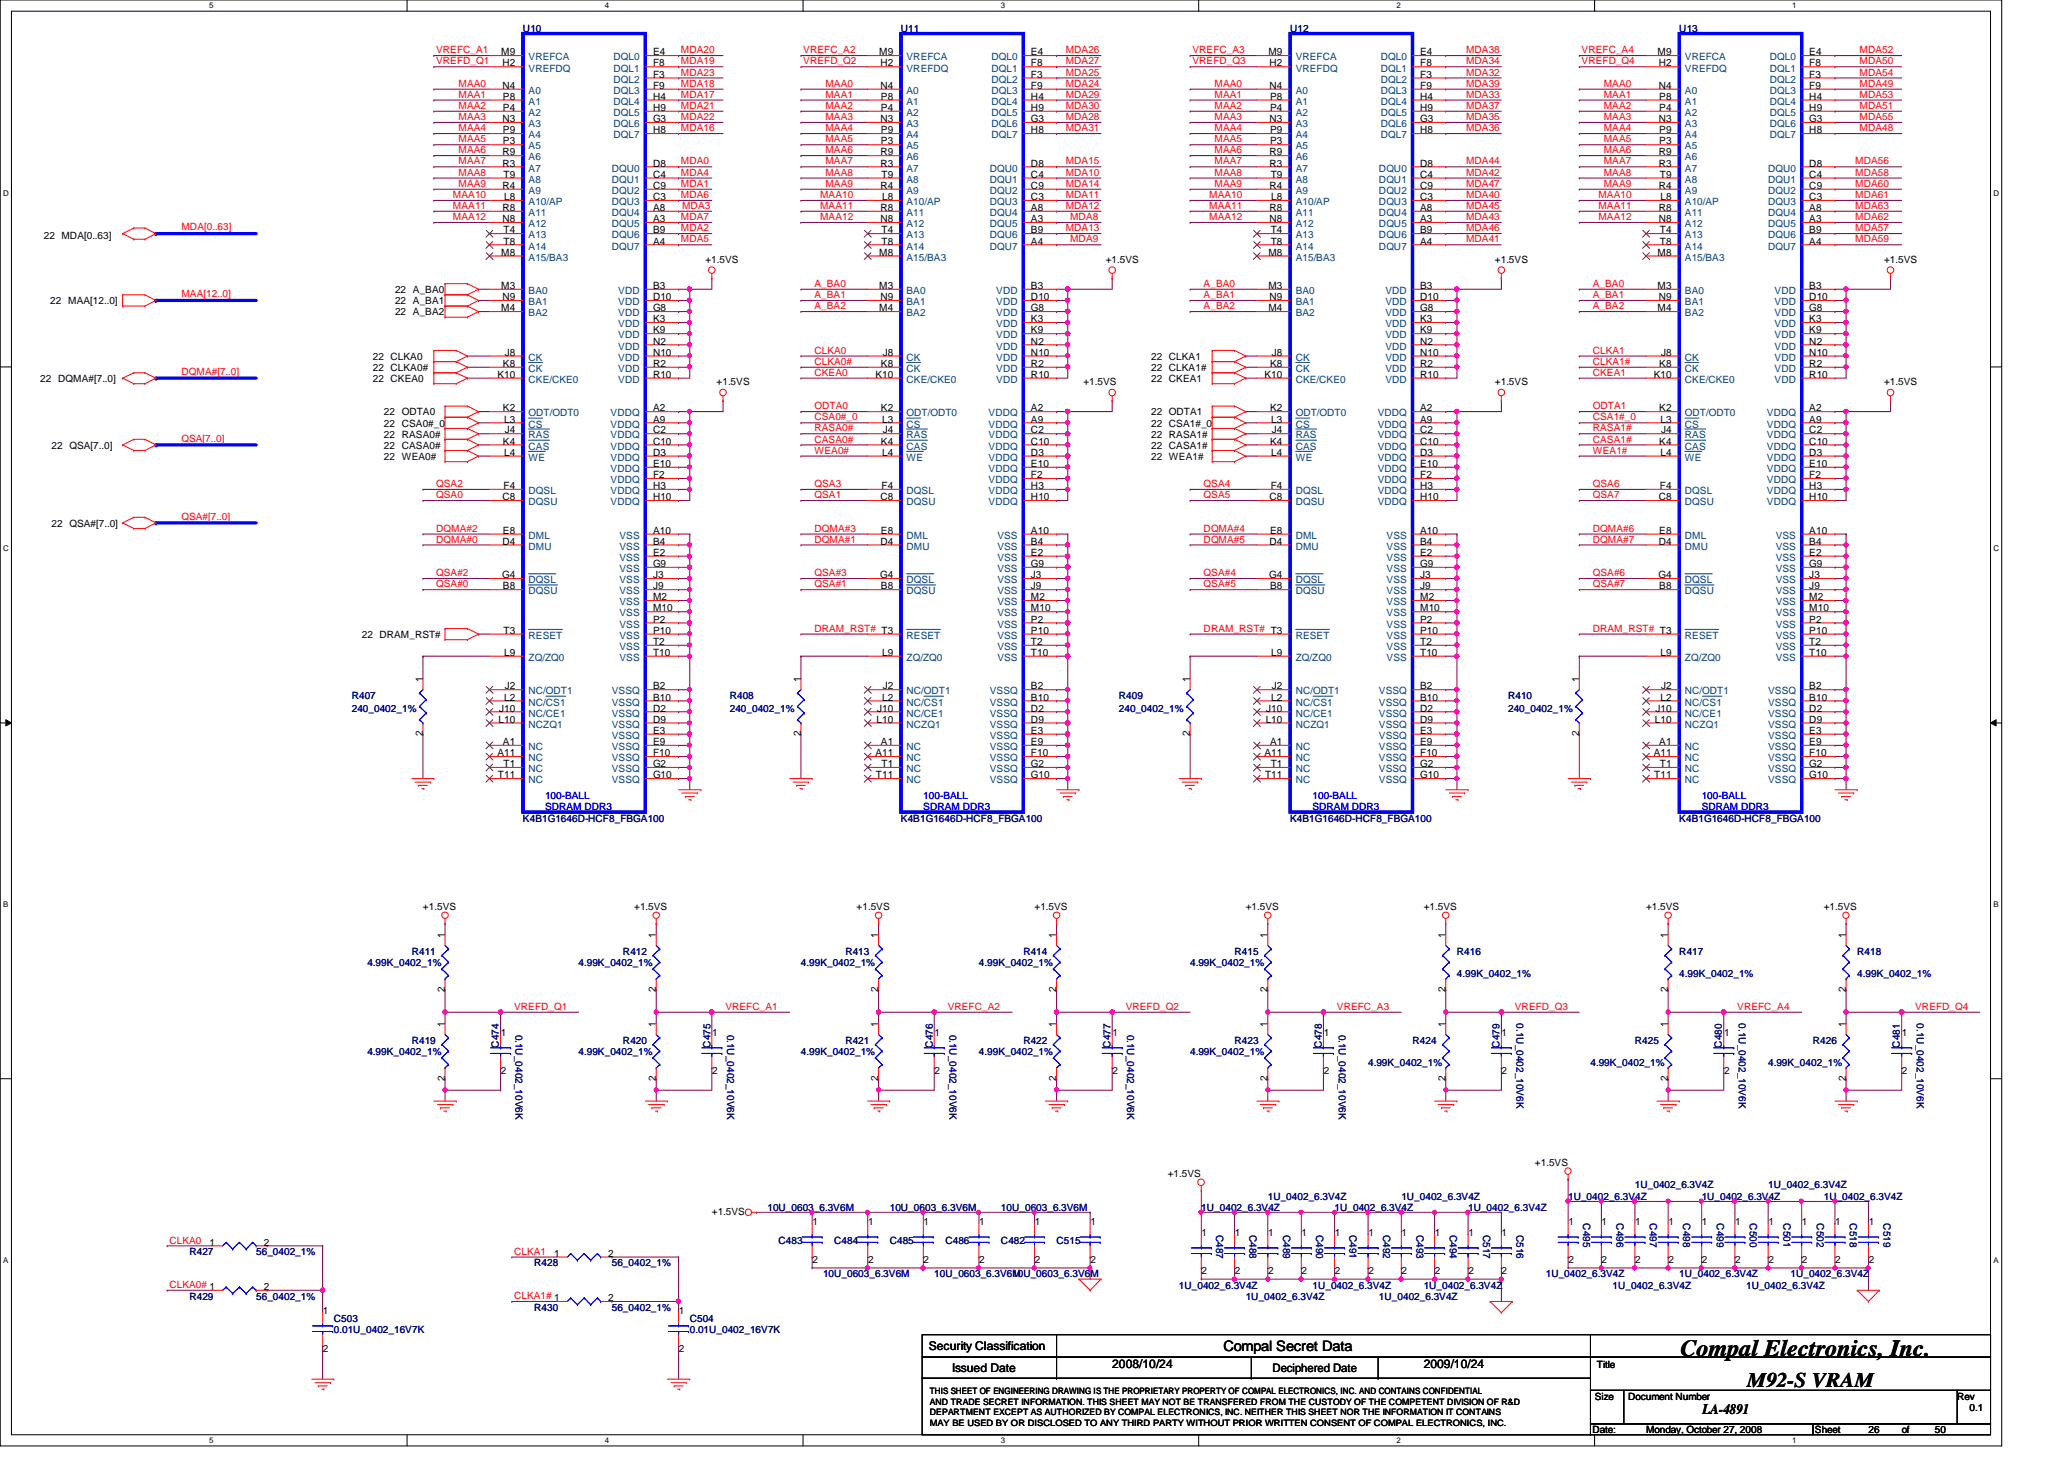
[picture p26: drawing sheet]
<svg xmlns="http://www.w3.org/2000/svg" width="297mm" height="210mm" viewBox="0 0 297 210" stroke-linecap="round" stroke-linejoin="round" font-family="sans-serif">
<defs><g id="words">
<text font-size="3.3" x="241.8" y="195.1">Compal Electronics, Inc.</text>
<text font-size="3" x="251.5" y="199.6">M92-S VRAM</text>
<g font-size="2.1">
<text x="176.1" y="194.4">Compal Secret Data</text>
<text x="245" y="203.5">LA-4891</text>
</g>
<g font-size="1.7">
<text x="133.7" y="194.3">Security Classification</text>
<text x="137" y="197.3">Issued Date</text>
<text x="160.1" y="196.8">2008/10/24</text>
<text x="183.1" y="197.4">Deciphered Date</text>
<text x="204.9" y="196.8">2009/10/24</text>
</g>
<g font-size="1.4" fill="#000080">
<text x="75.3" y="4.6">U10</text>
<text x="129.7" y="4.6">U11</text>
<text x="185.7" y="4.6">U12</text>
<text x="241.7" y="4.6">U13</text>
<text x="50.6" y="100.6">R407</text>
<text x="105" y="100.6">R408</text>
<text x="161" y="100.6">R409</text>
<text x="217" y="100.6">R410</text>
<text x="50.6" y="102.5">240_0402_1%</text>
<text x="105" y="102.5">240_0402_1%</text>
<text x="161" y="102.5">240_0402_1%</text>
<text x="217" y="102.5">240_0402_1%</text>
<text x="75.3" y="118.2">K4B1G1646D-HCF8_FBGA100</text>
<text x="129.7" y="118.2">K4B1G1646D-HCF8_FBGA100</text>
<text x="185.7" y="118.2">K4B1G1646D-HCF8_FBGA100</text>
<text x="241.7" y="118.2">K4B1G1646D-HCF8_FBGA100</text>
<text x="59.3" y="137.4">R411</text>
<text x="89.7" y="137.4">R412</text>
<text x="121.7" y="137.4">R413</text>
<text x="147.3" y="137.4">R414</text>
<text x="177.7" y="137.4">R415</text>
<text x="209.7" y="137.4">R416</text>
<text x="241.7" y="137.4">R417</text>
<text x="267.3" y="137.4">R418</text>
<text x="52.9" y="139">4.99K_0402_1%</text>
<text x="83.3" y="139">4.99K_0402_1%</text>
<text x="115.3" y="139">4.99K_0402_1%</text>
<text x="140.9" y="139">4.99K_0402_1%</text>
<text x="171.3" y="139">4.99K_0402_1%</text>
<text x="209.7" y="140.6">4.99K_0402_1%</text>
<text x="241.7" y="140.6">4.99K_0402_1%</text>
<text x="267.3" y="140.6">4.99K_0402_1%</text>
<text x="74.2" y="148.8" transform="rotate(90 74.2 148.8)">0.1U_0402_10V6K</text>
<text x="104.6" y="148.8" transform="rotate(90 104.6 148.8)">0.1U_0402_10V6K</text>
<text x="136.6" y="148.8" transform="rotate(90 136.6 148.8)">0.1U_0402_10V6K</text>
<text x="162.2" y="148.8" transform="rotate(90 162.2 148.8)">0.1U_0402_10V6K</text>
<text x="192.7" y="148.8" transform="rotate(90 192.7 148.8)">0.1U_0402_10V6K</text>
<text x="218.2" y="147.2" transform="rotate(90 218.2 147.2)">0.1U_0402_10V6K</text>
<text x="250.2" y="147.2" transform="rotate(90 250.2 147.2)">0.1U_0402_10V6K</text>
<text x="275.8" y="147.2" transform="rotate(90 275.8 147.2)">0.1U_0402_10V6K</text>
<text x="52.9" y="151.8">4.99K_0402_1%</text>
<text x="59.3" y="150.2">R419</text>
<text x="71.8" y="150.7" transform="rotate(-90 71.8 150.7)">C474</text>
<text x="83.3" y="151.8">4.99K_0402_1%</text>
<text x="89.7" y="150.2">R420</text>
<text x="102.2" y="150.7" transform="rotate(-90 102.2 150.7)">C475</text>
<text x="115.3" y="151.8">4.99K_0402_1%</text>
<text x="121.7" y="150.2">R421</text>
<text x="134.2" y="150.7" transform="rotate(-90 134.2 150.7)">C476</text>
<text x="140.9" y="151.8">4.99K_0402_1%</text>
<text x="147.3" y="150.2">R422</text>
<text x="159.8" y="150.7" transform="rotate(-90 159.8 150.7)">C477</text>
<text x="171.3" y="151.8">4.99K_0402_1%</text>
<text x="177.7" y="150.2">R423</text>
<text x="190.2" y="150.7" transform="rotate(-90 190.2 150.7)">C478</text>
<text x="196.9" y="153.4">4.99K_0402_1%</text>
<text x="203.3" y="150.2">R424</text>
<text x="215.8" y="150.7" transform="rotate(-90 215.8 150.7)">C479</text>
<text x="228.9" y="153.4">4.99K_0402_1%</text>
<text x="235.3" y="150.2">R425</text>
<text x="247.8" y="150.7" transform="rotate(-90 247.8 150.7)">C480</text>
<text x="254.5" y="153.4">4.99K_0402_1%</text>
<text x="260.9" y="150.2">R426</text>
<text x="273.4" y="150.7" transform="rotate(-90 273.4 150.7)">C481</text>
<text x="182.5" y="172.6">1U_0402_6.3V4Z</text>
<text x="201.7" y="172.6">1U_0402_6.3V4Z</text>
<text x="225.7" y="172.6">1U_0402_6.3V4Z</text>
<text x="235.3" y="171">1U_0402_6.3V4Z</text>
<text x="244.9" y="172.6">1U_0402_6.3V4Z</text>
<text x="254.5" y="171">1U_0402_6.3V4Z</text>
<text x="262.5" y="172.6">1U_0402_6.3V4Z</text>
<text x="110.4" y="174.2">10U_0603_6.3V6M</text>
<text x="112.1" y="179">C483</text>
<text x="120.1" y="179">C484</text>
<text x="128.1" y="179">C485</text>
<text x="128.1" y="174.2">10U_0603_6.3V6M</text>
<text x="136.1" y="179">C486</text>
<text x="144.1" y="179">C482</text>
<text x="144.1" y="174.2">10U_0603_6.3V6M</text>
<text x="152.1" y="179">C515</text>
<text x="172.9" y="174.2">1U_0402_6.3V4Z</text>
<text x="175" y="177.6" transform="rotate(90 175 177.6)">C487</text>
<text x="179.8" y="177.6" transform="rotate(90 179.8 177.6)">C488</text>
<text x="184.7" y="177.6" transform="rotate(90 184.7 177.6)">C489</text>
<text x="189.4" y="177.6" transform="rotate(90 189.4 177.6)">C490</text>
<text x="192.1" y="174.2">1U_0402_6.3V4Z</text>
<text x="194.2" y="177.6" transform="rotate(90 194.2 177.6)">C491</text>
<text x="199" y="177.6" transform="rotate(90 199 177.6)">C492</text>
<text x="203.8" y="177.6" transform="rotate(90 203.8 177.6)">C493</text>
<text x="208.7" y="177.6" transform="rotate(90 208.7 177.6)">C494</text>
<text x="211.3" y="174.2">1U_0402_6.3V4Z</text>
<text x="213.4" y="177.6" transform="rotate(90 213.4 177.6)">C517</text>
<text x="218.2" y="177.6" transform="rotate(90 218.2 177.6)">C516</text>
<text x="227.8" y="176" transform="rotate(90 227.8 176)">C495</text>
<text x="232.7" y="176" transform="rotate(90 232.7 176)">C496</text>
<text x="237.4" y="176" transform="rotate(90 237.4 176)">C497</text>
<text x="242.2" y="176" transform="rotate(90 242.2 176)">C498</text>
<text x="247.1" y="176" transform="rotate(90 247.1 176)">C499</text>
<text x="251.8" y="176" transform="rotate(90 251.8 176)">C500</text>
<text x="256.7" y="176" transform="rotate(90 256.7 176)">C501</text>
<text x="261.4" y="176" transform="rotate(90 261.4 176)">C502</text>
<text x="266.2" y="176" transform="rotate(90 266.2 176)">C518</text>
<text x="271.1" y="176" transform="rotate(90 271.1 176)">C519</text>
<text x="27.3" y="180.6">R427</text>
<text x="36.9" y="180.6">56_0402_1%</text>
<text x="76.9" y="182.2">R428</text>
<text x="88" y="182.2">56_0402_1%</text>
<text x="118.4" y="183.8">10U_0603_6.3V6M</text>
<text x="134.4" y="183.8">10U_0603_6.3V6M</text>
<text x="145.7" y="183.8">10U_0603_6.3V6M</text>
<text x="169.7" y="185.4">1U_0402_6.3V4Z</text>
<text x="188.9" y="185.4">1U_0402_6.3V4Z</text>
<text x="204.9" y="185.4">1U_0402_6.3V4Z</text>
<text x="222.5" y="183.8">1U_0402_6.3V4Z</text>
<text x="232.1" y="185.4">1U_0402_6.3V4Z</text>
<text x="241.7" y="183.8">1U_0402_6.3V4Z</text>
<text x="251.3" y="185.4">1U_0402_6.3V4Z</text>
<text x="257.7" y="183.8">1U_0402_6.3V4Z</text>
<text x="27.3" y="187">R429</text>
<text x="36.9" y="187">56_0402_1%</text>
<text x="48" y="190.2">C503</text>
<text x="48" y="191.8">0.01U_0402_16V7K</text>
<text x="76.9" y="188.6">R430</text>
<text x="88" y="188.6">56_0402_1%</text>
<text x="99.3" y="190.2">C504</text>
<text x="99.3" y="191.8">0.01U_0402_16V7K</text>
<text x="179.3" y="187">1U_0402_6.3V4Z</text>
<text x="198.5" y="187">1U_0402_6.3V4Z</text>
</g>
<g font-size="1.4" fill="#f00">
<text x="62.8" y="7.7">VREFC_A1</text>
<text x="62.8" y="9.3">VREFD_Q1</text>
<text x="98" y="7.7">MDA20</text>
<text x="98" y="9.3">MDA19</text>
<text x="98" y="10.9">MDA23</text>
<text x="115.6" y="9.3">VREFD_Q2</text>
<text x="115.6" y="7.7">VREFC_A2</text>
<text x="153.4" y="10.9">MDA25</text>
<text x="153.4" y="7.7">MDA26</text>
<text x="153.4" y="9.3">MDA27</text>
<text x="171.6" y="9.3">VREFD_Q3</text>
<text x="171.6" y="7.7">VREFC_A3</text>
<text x="211" y="7.7">MDA38</text>
<text x="211" y="9.3">MDA34</text>
<text x="211" y="10.9">MDA32</text>
<text x="227.6" y="9.3">VREFD_Q4</text>
<text x="227.6" y="7.7">VREFC_A4</text>
<text x="267.6" y="7.7">MDA52</text>
<text x="267.6" y="9.3">MDA50</text>
<text x="267.6" y="10.9">MDA54</text>
<text x="66" y="14.1">MAA1</text>
<text x="66" y="12.5">MAA0</text>
<text x="66" y="17.3">MAA3</text>
<text x="66" y="15.7">MAA2</text>
<text x="98" y="12.5">MDA18</text>
<text x="98" y="17.3">MDA22</text>
<text x="98" y="15.7">MDA21</text>
<text x="98" y="14.1">MDA17</text>
<text x="118.8" y="17.3">MAA3</text>
<text x="118.8" y="14.1">MAA1</text>
<text x="118.8" y="15.7">MAA2</text>
<text x="118.8" y="12.5">MAA0</text>
<text x="153.4" y="17.3">MDA28</text>
<text x="153.4" y="14.1">MDA29</text>
<text x="153.4" y="12.5">MDA24</text>
<text x="153.4" y="15.7">MDA30</text>
<text x="174.8" y="12.5">MAA0</text>
<text x="174.8" y="17.3">MAA3</text>
<text x="174.8" y="14.1">MAA1</text>
<text x="174.8" y="15.7">MAA2</text>
<text x="211" y="12.5">MDA39</text>
<text x="211" y="15.7">MDA37</text>
<text x="211" y="14.1">MDA33</text>
<text x="211" y="17.3">MDA35</text>
<text x="230.8" y="17.3">MAA3</text>
<text x="230.8" y="14.1">MAA1</text>
<text x="230.8" y="12.5">MAA0</text>
<text x="230.8" y="15.7">MAA2</text>
<text x="267.6" y="14.1">MDA53</text>
<text x="267.6" y="17.3">MDA55</text>
<text x="267.6" y="15.7">MDA51</text>
<text x="267.6" y="12.5">MDA49</text>
<text x="66" y="18.9">MAA4</text>
<text x="66" y="23.7">MAA7</text>
<text x="66" y="20.5">MAA5</text>
<text x="66" y="22.1">MAA6</text>
<text x="98" y="23.7">MDA0</text>
<text x="98" y="18.9">MDA16</text>
<text x="118.8" y="23.7">MAA7</text>
<text x="118.8" y="22.1">MAA6</text>
<text x="118.8" y="18.9">MAA4</text>
<text x="118.8" y="20.5">MAA5</text>
<text x="153.4" y="23.7">MDA15</text>
<text x="153.4" y="18.9">MDA31</text>
<text x="174.8" y="23.7">MAA7</text>
<text x="174.8" y="22.1">MAA6</text>
<text x="174.8" y="20.5">MAA5</text>
<text x="174.8" y="18.9">MAA4</text>
<text x="211" y="18.9">MDA36</text>
<text x="211" y="23.7">MDA44</text>
<text x="230.8" y="22.1">MAA6</text>
<text x="230.8" y="23.7">MAA7</text>
<text x="230.8" y="20.5">MAA5</text>
<text x="230.8" y="18.9">MAA4</text>
<text x="267" y="23.7">MDA56</text>
<text x="267.6" y="18.9">MDA48</text>
<text x="65.2" y="28.5">MAA10</text>
<text x="66" y="26.9">MAA9</text>
<text x="66" y="25.3">MAA8</text>
<text x="98" y="28.5">MDA6</text>
<text x="98" y="26.9">MDA1</text>
<text x="98" y="25.3">MDA4</text>
<text x="118" y="28.5">MAA10</text>
<text x="118.8" y="26.9">MAA9</text>
<text x="118.8" y="25.3">MAA8</text>
<text x="153.4" y="25.3">MDA10</text>
<text x="153.4" y="26.9">MDA14</text>
<text x="153.4" y="28.5">MDA11</text>
<text x="174" y="28.5">MAA10</text>
<text x="174.8" y="26.9">MAA9</text>
<text x="174.8" y="25.3">MAA8</text>
<text x="211" y="25.3">MDA42</text>
<text x="211" y="26.9">MDA47</text>
<text x="211" y="28.5">MDA40</text>
<text x="230" y="28.5">MAA10</text>
<text x="230.8" y="26.9">MAA9</text>
<text x="230.8" y="25.3">MAA8</text>
<text x="267" y="26.9">MDA60</text>
<text x="267" y="25.3">MDA58</text>
<text x="267" y="28.5">MDA61</text>
<text x="26.1" y="33.1">MDA[0..63]</text>
<text x="65.2" y="30.1">MAA11</text>
<text x="65.2" y="31.7">MAA12</text>
<text x="98" y="31.7">MDA7</text>
<text x="98" y="34.9">MDA5</text>
<text x="98" y="33.3">MDA2</text>
<text x="98.2" y="30.1">MDA3</text>
<text x="118" y="30.1">MAA11</text>
<text x="118" y="31.7">MAA12</text>
<text x="153.4" y="30.1">MDA12</text>
<text x="153.4" y="33.3">MDA13</text>
<text x="154" y="31.7">MDA8</text>
<text x="154" y="34.9">MDA9</text>
<text x="174" y="30.1">MAA11</text>
<text x="174" y="31.7">MAA12</text>
<text x="211" y="30.1">MDA45</text>
<text x="211" y="34.9">MDA41</text>
<text x="211" y="33.3">MDA46</text>
<text x="211" y="31.7">MDA43</text>
<text x="230" y="30.1">MAA11</text>
<text x="230" y="31.7">MAA12</text>
<text x="267" y="31.7">MDA62</text>
<text x="267" y="30.1">MDA63</text>
<text x="267" y="33.3">MDA57</text>
<text x="267" y="34.9">MDA59</text>
<text x="117.2" y="41.3">A_BA0</text>
<text x="173.2" y="41.3">A_BA0</text>
<text x="229.2" y="41.3">A_BA0</text>
<text x="26.1" y="42.8">MAA[12..0]</text>
<text x="117.2" y="42.9">A_BA1</text>
<text x="117.2" y="44.5">A_BA2</text>
<text x="173.2" y="44.5">A_BA2</text>
<text x="173.2" y="42.9">A_BA1</text>
<text x="229.2" y="44.5">A_BA2</text>
<text x="229.2" y="42.9">A_BA1</text>
<text x="26.1" y="53.9">DQMA#[7..0]</text>
<text x="117.2" y="52.5">CLKA0#</text>
<text x="117.2" y="50.9">CLKA0</text>
<text x="229.2" y="52.5">CLKA1#</text>
<text x="229.2" y="50.9">CLKA1</text>
<text x="117.2" y="58.9">ODTA0</text>
<text x="117.2" y="54.1">CKEA0</text>
<text x="229.2" y="58.9">ODTA1</text>
<text x="229.2" y="54.1">CKEA1</text>
<text x="26.1" y="63.5">QSA[7..0]</text>
<text x="117.2" y="65.3">WEA0#</text>
<text x="117.2" y="62.1">RASA0#</text>
<text x="117.2" y="63.7">CASA0#</text>
<text x="117.2" y="60.5">CSA0#_0</text>
<text x="229.2" y="63.7">CASA1#</text>
<text x="229.2" y="62.1">RASA1#</text>
<text x="229.2" y="60.5">CSA1#_0</text>
<text x="229.2" y="65.3">WEA1#</text>
<text x="62.8" y="70.1">QSA2</text>
<text x="62.8" y="71.7">QSA0</text>
<text x="117.2" y="70.1">QSA3</text>
<text x="117.2" y="71.7">QSA1</text>
<text x="173.2" y="70.1">QSA4</text>
<text x="173.2" y="71.7">QSA5</text>
<text x="229.2" y="71.7">QSA7</text>
<text x="229.2" y="70.1">QSA6</text>
<text x="26.1" y="74.8">QSA#[7..0]</text>
<text x="62.8" y="76.5">DQMA#2</text>
<text x="117.2" y="76.5">DQMA#3</text>
<text x="173.2" y="76.5">DQMA#4</text>
<text x="229.2" y="76.5">DQMA#6</text>
<text x="62.8" y="82.9">QSA#2</text>
<text x="62.8" y="78.1">DQMA#0</text>
<text x="117.2" y="82.9">QSA#3</text>
<text x="117.2" y="78.1">DQMA#1</text>
<text x="173.2" y="82.9">QSA#4</text>
<text x="173.2" y="78.1">DQMA#5</text>
<text x="229.2" y="82.9">QSA#6</text>
<text x="229.2" y="78.1">DQMA#7</text>
<text x="62.8" y="84.5">QSA#0</text>
<text x="117.2" y="84.5">QSA#1</text>
<text x="173.2" y="84.5">QSA#5</text>
<text x="229.2" y="84.5">QSA#7</text>
<text x="117.2" y="90.9">DRAM_RST# T3</text>
<text x="173.2" y="90.9">DRAM_RST# T3</text>
<text x="229.2" y="90.9">DRAM_RST# T3</text>
<text x="74" y="145.3">VREFD_Q1</text>
<text x="104.4" y="145.3">VREFC_A1</text>
<text x="136.4" y="145.3">VREFC_A2</text>
<text x="162" y="145.3">VREFD_Q2</text>
<text x="192.4" y="145.3">VREFC_A3</text>
<text x="218" y="145.3">VREFD_Q3</text>
<text x="250" y="145.3">VREFC_A4</text>
<text x="275.6" y="145.3">VREFD_Q4</text>
<text x="24.4" y="178.9">CLKA0</text>
<text x="24.4" y="185.3">CLKA0# 1</text>
<text x="74" y="180.5">CLKA1</text>
<text x="74" y="186.9">CLKA1# 1</text>
</g>
<g font-size="1.4">
<text x="72.1" y="8">M9</text>
<text x="72.3" y="9.6">H2</text>
<text x="94" y="8">E4</text>
<text x="94" y="9.6">F8</text>
<text x="94" y="11.2">F3</text>
<text x="126.5" y="8">M9</text>
<text x="126.7" y="9.6">H2</text>
<text x="148.4" y="8">E4</text>
<text x="148.4" y="9.6">F8</text>
<text x="148.4" y="11.2">F3</text>
<text x="182.5" y="8">M9</text>
<text x="182.7" y="9.6">H2</text>
<text x="204.4" y="8">E4</text>
<text x="204.4" y="9.6">F8</text>
<text x="204.4" y="11.2">F3</text>
<text x="238.5" y="8">M9</text>
<text x="238.7" y="9.6">H2</text>
<text x="260.4" y="8">E4</text>
<text x="260.4" y="9.6">F8</text>
<text x="260.4" y="11.2">F3</text>
<text x="72.3" y="17.6">N3</text>
<text x="72.3" y="12.8">N4</text>
<text x="72.4" y="16">P4</text>
<text x="72.4" y="14.4">P8</text>
<text x="94" y="12.8">F9</text>
<text x="94" y="14.4">H4</text>
<text x="94" y="16">H9</text>
<text x="94" y="17.6">G3</text>
<text x="126.7" y="17.6">N3</text>
<text x="126.7" y="12.8">N4</text>
<text x="126.8" y="16">P4</text>
<text x="126.8" y="14.4">P8</text>
<text x="148.4" y="12.8">F9</text>
<text x="148.4" y="14.4">H4</text>
<text x="148.4" y="16">H9</text>
<text x="148.4" y="17.6">G3</text>
<text x="182.7" y="17.6">N3</text>
<text x="182.7" y="12.8">N4</text>
<text x="182.8" y="16">P4</text>
<text x="182.8" y="14.4">P8</text>
<text x="204.4" y="12.8">F9</text>
<text x="204.4" y="14.4">H4</text>
<text x="204.4" y="16">H9</text>
<text x="204.4" y="17.6">G3</text>
<text x="238.7" y="17.6">N3</text>
<text x="238.7" y="12.8">N4</text>
<text x="238.8" y="16">P4</text>
<text x="238.8" y="14.4">P8</text>
<text x="260.4" y="12.8">F9</text>
<text x="260.4" y="14.4">H4</text>
<text x="260.4" y="16">H9</text>
<text x="260.4" y="17.6">G3</text>
<text x="72.3" y="22.4">R9</text>
<text x="72.3" y="24">R3</text>
<text x="72.4" y="19.2">P9</text>
<text x="72.4" y="20.8">P3</text>
<text x="94" y="19.2">H8</text>
<text x="94" y="24">D8</text>
<text x="126.7" y="22.4">R9</text>
<text x="126.7" y="24">R3</text>
<text x="126.8" y="19.2">P9</text>
<text x="126.8" y="20.8">P3</text>
<text x="148.4" y="19.2">H8</text>
<text x="148.4" y="24">D8</text>
<text x="182.7" y="22.4">R9</text>
<text x="182.7" y="24">R3</text>
<text x="182.8" y="19.2">P9</text>
<text x="182.8" y="20.8">P3</text>
<text x="204.4" y="19.2">H8</text>
<text x="204.4" y="24">D8</text>
<text x="238.7" y="22.4">R9</text>
<text x="238.7" y="24">R3</text>
<text x="238.8" y="19.2">P9</text>
<text x="238.8" y="20.8">P3</text>
<text x="260.4" y="19.2">H8</text>
<text x="260.4" y="24">D8</text>
<text x="72.3" y="27.2">R4</text>
<text x="72.5" y="25.6">T9</text>
<text x="72.6" y="28.8">L8</text>
<text x="94" y="25.6">C4</text>
<text x="94" y="27.2">C9</text>
<text x="94" y="28.8">C3</text>
<text x="126.7" y="27.2">R4</text>
<text x="126.9" y="25.6">T9</text>
<text x="127" y="28.8">L8</text>
<text x="148.4" y="25.6">C4</text>
<text x="148.4" y="27.2">C9</text>
<text x="148.4" y="28.8">C3</text>
<text x="182.7" y="27.2">R4</text>
<text x="182.9" y="25.6">T9</text>
<text x="183" y="28.8">L8</text>
<text x="204.4" y="25.6">C4</text>
<text x="204.4" y="27.2">C9</text>
<text x="204.4" y="28.8">C3</text>
<text x="238.7" y="27.2">R4</text>
<text x="238.9" y="25.6">T9</text>
<text x="239" y="28.8">L8</text>
<text x="260.4" y="25.6">C4</text>
<text x="260.4" y="27.2">C9</text>
<text x="260.4" y="28.8">C3</text>
<text x="6.3" y="34.3">22 MDA[0..63]</text>
<text x="72.3" y="30.4">R8</text>
<text x="72.3" y="32">N8</text>
<text x="72.5" y="33.6">T4</text>
<text x="72.5" y="35.2">T8</text>
<text x="94" y="30.4">A8</text>
<text x="94" y="32">A3</text>
<text x="94" y="33.6">B9</text>
<text x="94" y="35.2">A4</text>
<text x="126.7" y="30.4">R8</text>
<text x="126.7" y="32">N8</text>
<text x="126.9" y="33.6">T4</text>
<text x="126.9" y="35.2">T8</text>
<text x="148.4" y="30.4">A8</text>
<text x="148.4" y="32">A3</text>
<text x="148.4" y="33.6">B9</text>
<text x="148.4" y="35.2">A4</text>
<text x="182.7" y="30.4">R8</text>
<text x="182.7" y="32">N8</text>
<text x="182.9" y="33.6">T4</text>
<text x="182.9" y="35.2">T8</text>
<text x="204.4" y="30.4">A8</text>
<text x="204.4" y="32">A3</text>
<text x="204.4" y="33.6">B9</text>
<text x="204.4" y="35.2">A4</text>
<text x="238.7" y="30.4">R8</text>
<text x="238.7" y="32">N8</text>
<text x="238.9" y="33.6">T4</text>
<text x="238.9" y="35.2">T8</text>
<text x="260.4" y="30.4">A8</text>
<text x="260.4" y="32">A3</text>
<text x="260.4" y="33.6">B9</text>
<text x="260.4" y="35.2">A4</text>
<text x="72.1" y="41.6">M3</text>
<text x="72.1" y="36.8">M8</text>
<text x="94" y="41.6">B3</text>
<text x="101.5" y="37.8">+1.5VS</text>
<text x="126.5" y="41.6">M3</text>
<text x="126.5" y="36.8">M8</text>
<text x="148.4" y="41.6">B3</text>
<text x="159.1" y="37.8">+1.5VS</text>
<text x="182.5" y="41.6">M3</text>
<text x="182.5" y="36.8">M8</text>
<text x="204.4" y="41.6">B3</text>
<text x="215.1" y="37.8">+1.5VS</text>
<text x="238.5" y="41.6">M3</text>
<text x="238.5" y="36.8">M8</text>
<text x="260.4" y="41.6">B3</text>
<text x="271.1" y="37.8">+1.5VS</text>
<text x="7.2" y="43.8">22 MAA[12..0]</text>
<text x="56.9" y="45.4">22 A_BA2</text>
<text x="56.9" y="43.8">22 A_BA1</text>
<text x="56.9" y="42.2">22 A_BA0</text>
<text x="72.1" y="44.8">M4</text>
<text x="72.3" y="43.2">N9</text>
<text x="94" y="43.2">D10</text>
<text x="94" y="44.8">G8</text>
<text x="94" y="46.4">K3</text>
<text x="94" y="48">K9</text>
<text x="126.5" y="44.8">M4</text>
<text x="126.7" y="43.2">N9</text>
<text x="148.4" y="43.2">D10</text>
<text x="148.4" y="44.8">G8</text>
<text x="148.4" y="46.4">K3</text>
<text x="148.4" y="48">K9</text>
<text x="182.5" y="44.8">M4</text>
<text x="182.7" y="43.2">N9</text>
<text x="204.4" y="43.2">D10</text>
<text x="204.4" y="44.8">G8</text>
<text x="204.4" y="46.4">K3</text>
<text x="204.4" y="48">K9</text>
<text x="238.5" y="44.8">M4</text>
<text x="238.7" y="43.2">N9</text>
<text x="260.4" y="43.2">D10</text>
<text x="260.4" y="44.8">G8</text>
<text x="260.4" y="46.4">K3</text>
<text x="260.4" y="48">K9</text>
<text x="53.7" y="51.8">22 CLKA0</text>
<text x="53.7" y="53.4">22 CLKA0#</text>
<text x="72.4" y="52.8">K8</text>
<text x="72.6" y="51.2">J8</text>
<text x="94" y="49.6">N2</text>
<text x="94" y="51.2">N10</text>
<text x="94" y="52.8">R2</text>
<text x="126.8" y="52.8">K8</text>
<text x="127" y="51.2">J8</text>
<text x="148.4" y="49.6">N2</text>
<text x="148.4" y="51.2">N10</text>
<text x="148.4" y="52.8">R2</text>
<text x="165.7" y="53.4">22 CLKA1#</text>
<text x="165.7" y="51.8">22 CLKA1</text>
<text x="182.8" y="52.8">K8</text>
<text x="183" y="51.2">J8</text>
<text x="204.4" y="49.6">N2</text>
<text x="204.4" y="51.2">N10</text>
<text x="204.4" y="52.8">R2</text>
<text x="238.8" y="52.8">K8</text>
<text x="239.1" y="51.2">J8</text>
<text x="260.4" y="49.6">N2</text>
<text x="260.4" y="51.2">N10</text>
<text x="260.4" y="52.8">R2</text>
<text x="5.8" y="55">22 DQMA#[7..0]</text>
<text x="53.7" y="55">22 CKEA0</text>
<text x="55.2" y="59.8">22 ODTA0</text>
<text x="71.6" y="54.4">K10</text>
<text x="72.4" y="59.2">K2</text>
<text x="94" y="59.2">A2</text>
<text x="94" y="54.4">R10</text>
<text x="103.1" y="55.5">+1.5VS</text>
<text x="126" y="54.4">K10</text>
<text x="126.8" y="59.2">K2</text>
<text x="148.4" y="59.2">A2</text>
<text x="148.4" y="54.4">R10</text>
<text x="155.9" y="55.5">+1.5VS</text>
<text x="165.7" y="55">22 CKEA1</text>
<text x="165.7" y="59.8">22 ODTA1</text>
<text x="182" y="54.4">K10</text>
<text x="182.8" y="59.2">K2</text>
<text x="204.4" y="59.2">A2</text>
<text x="204.4" y="54.4">R10</text>
<text x="215.1" y="55.5">+1.5VS</text>
<text x="238" y="54.4">K10</text>
<text x="238.8" y="59.2">K2</text>
<text x="260.4" y="59.2">A2</text>
<text x="260.4" y="54.4">R10</text>
<text x="271.1" y="55.5">+1.5VS</text>
<text x="7.4" y="64.6">22 QSA[7..0]</text>
<text x="55.2" y="64.6">22 CASA0#</text>
<text x="55.2" y="63">22 RASA0#</text>
<text x="55.2" y="61.4">22 CSA0#_0</text>
<text x="72.4" y="64">K4</text>
<text x="72.6" y="65.6">L4</text>
<text x="72.6" y="60.8">L3</text>
<text x="72.6" y="62.4">J4</text>
<text x="94" y="60.8">A9</text>
<text x="94" y="62.4">C2</text>
<text x="94" y="64">C10</text>
<text x="94" y="65.6">D3</text>
<text x="126.8" y="64">K4</text>
<text x="127" y="65.6">L4</text>
<text x="127" y="60.8">L3</text>
<text x="127" y="62.4">J4</text>
<text x="148.4" y="60.8">A9</text>
<text x="148.4" y="62.4">C2</text>
<text x="148.4" y="64">C10</text>
<text x="148.4" y="65.6">D3</text>
<text x="165.7" y="63">22 RASA1#</text>
<text x="165.7" y="61.4">22 CSA1#_0</text>
<text x="165.7" y="64.6">22 CASA1#</text>
<text x="182.8" y="64">K4</text>
<text x="183" y="65.6">L4</text>
<text x="183" y="60.8">L3</text>
<text x="183" y="62.4">J4</text>
<text x="204.4" y="60.8">A9</text>
<text x="204.4" y="62.4">C2</text>
<text x="204.4" y="64">C10</text>
<text x="204.4" y="65.6">D3</text>
<text x="238.8" y="64">K4</text>
<text x="239" y="65.6">L4</text>
<text x="239" y="60.8">L3</text>
<text x="239.1" y="62.4">J4</text>
<text x="260.4" y="60.8">A9</text>
<text x="260.4" y="62.4">C2</text>
<text x="260.4" y="64">C10</text>
<text x="260.4" y="65.6">D3</text>
<text x="55.2" y="66.2">22 WEA0#</text>
<text x="72.3" y="72">C8</text>
<text x="72.5" y="70.4">F4</text>
<text x="94" y="67.2">E10</text>
<text x="94" y="68.8">F2</text>
<text x="94" y="70.4">H3</text>
<text x="94" y="72">H10</text>
<text x="126.7" y="72">C8</text>
<text x="126.9" y="70.4">F4</text>
<text x="148.4" y="67.2">E10</text>
<text x="148.4" y="68.8">F2</text>
<text x="148.4" y="70.4">H3</text>
<text x="148.4" y="72">H10</text>
<text x="165.7" y="66.2">22 WEA1#</text>
<text x="182.7" y="72">C8</text>
<text x="182.9" y="70.4">F4</text>
<text x="204.4" y="67.2">E10</text>
<text x="204.4" y="68.8">F2</text>
<text x="204.4" y="70.4">H3</text>
<text x="204.4" y="72">H10</text>
<text x="238.7" y="72">C8</text>
<text x="238.9" y="70.4">F4</text>
<text x="260.4" y="67.2">E10</text>
<text x="260.4" y="68.8">F2</text>
<text x="260.4" y="70.4">H3</text>
<text x="260.4" y="72">H10</text>
<text x="7.4" y="75.8">22 QSA#[7..0]</text>
<text x="72.4" y="76.8">E8</text>
<text x="94" y="76.8">A10</text>
<text x="126.8" y="76.8">E8</text>
<text x="148.4" y="76.8">A10</text>
<text x="182.8" y="76.8">E8</text>
<text x="204.4" y="76.8">A10</text>
<text x="238.8" y="76.8">E8</text>
<text x="260.4" y="76.8">A10</text>
<text x="72.3" y="83.2">G4</text>
<text x="72.3" y="78.4">D4</text>
<text x="94" y="80">E2</text>
<text x="94" y="78.4">B4</text>
<text x="94" y="81.6">G9</text>
<text x="94" y="83.2">J3</text>
<text x="126.7" y="83.2">G4</text>
<text x="126.7" y="78.4">D4</text>
<text x="148.4" y="80">E2</text>
<text x="148.4" y="78.4">B4</text>
<text x="148.4" y="81.6">G9</text>
<text x="148.4" y="83.2">J3</text>
<text x="182.7" y="83.2">G4</text>
<text x="182.7" y="78.4">D4</text>
<text x="204.4" y="80">E2</text>
<text x="204.4" y="78.4">B4</text>
<text x="204.4" y="81.6">G9</text>
<text x="204.4" y="83.2">J3</text>
<text x="238.7" y="83.2">G4</text>
<text x="238.7" y="78.4">D4</text>
<text x="260.4" y="80">E2</text>
<text x="260.4" y="78.4">B4</text>
<text x="260.4" y="81.6">G9</text>
<text x="260.4" y="83.2">J3</text>
<text x="72.4" y="84.8">B8</text>
<text x="94" y="84.8">J9</text>
<text x="94" y="86.4">M2</text>
<text x="94" y="88">M10</text>
<text x="94" y="89.6">P2</text>
<text x="126.8" y="84.8">B8</text>
<text x="148.4" y="84.8">J9</text>
<text x="148.4" y="86.4">M2</text>
<text x="148.4" y="88">M10</text>
<text x="148.4" y="89.6">P2</text>
<text x="182.8" y="84.8">B8</text>
<text x="204.4" y="84.8">J9</text>
<text x="204.4" y="86.4">M2</text>
<text x="204.4" y="88">M10</text>
<text x="204.4" y="89.6">P2</text>
<text x="238.8" y="84.8">B8</text>
<text x="260.4" y="84.8">J9</text>
<text x="260.4" y="86.4">M2</text>
<text x="260.4" y="88">M10</text>
<text x="260.4" y="89.6">P2</text>
<text x="52.1" y="91.8">22 DRAM_RST#</text>
<text x="72.5" y="91.2">T3</text>
<text x="72.6" y="94.4">L9</text>
<text x="94" y="91.2">P10</text>
<text x="94" y="92.8">T2</text>
<text x="94" y="94.4">T10</text>
<text x="127" y="94.4">L9</text>
<text x="148.4" y="91.2">P10</text>
<text x="148.4" y="92.8">T2</text>
<text x="148.4" y="94.4">T10</text>
<text x="183" y="94.4">L9</text>
<text x="204.4" y="91.2">P10</text>
<text x="204.4" y="92.8">T2</text>
<text x="204.4" y="94.4">T10</text>
<text x="239" y="94.4">L9</text>
<text x="260.4" y="91.2">P10</text>
<text x="260.4" y="92.8">T2</text>
<text x="260.4" y="94.4">T10</text>
<text x="60.8" y="98.1" transform="rotate(-90 60.8 98.1)">1</text>
<text x="72.6" y="100.8">L2</text>
<text x="72.6" y="99.2">J2</text>
<text x="94" y="99.2">B2</text>
<text x="94" y="100.8">B10</text>
<text x="115.2" y="98.1" transform="rotate(-90 115.2 98.1)">1</text>
<text x="127" y="100.8">L2</text>
<text x="127" y="99.2">J2</text>
<text x="148.4" y="99.2">B2</text>
<text x="148.4" y="100.8">B10</text>
<text x="171.2" y="98.1" transform="rotate(-90 171.2 98.1)">1</text>
<text x="183" y="100.8">L2</text>
<text x="183" y="99.2">J2</text>
<text x="204.4" y="99.2">B2</text>
<text x="204.4" y="100.8">B10</text>
<text x="227.2" y="98.1" transform="rotate(-90 227.2 98.1)">1</text>
<text x="239" y="100.8">L2</text>
<text x="239.1" y="99.2">J2</text>
<text x="260.4" y="99.2">B2</text>
<text x="260.4" y="100.8">B10</text>
<text x="60.8" y="105.9" transform="rotate(-90 60.8 105.9)">2</text>
<text x="71.8" y="104">L10</text>
<text x="71.8" y="102.4">J10</text>
<text x="72.4" y="107.2">A1</text>
<text x="94" y="102.4">D2</text>
<text x="94" y="104">D9</text>
<text x="94" y="105.6">E3</text>
<text x="94" y="107.2">E9</text>
<text x="115.2" y="105.9" transform="rotate(-90 115.2 105.9)">2</text>
<text x="126.1" y="104">L10</text>
<text x="126.2" y="102.4">J10</text>
<text x="126.8" y="107.2">A1</text>
<text x="148.4" y="102.4">D2</text>
<text x="148.4" y="104">D9</text>
<text x="148.4" y="105.6">E3</text>
<text x="148.4" y="107.2">E9</text>
<text x="171.2" y="105.9" transform="rotate(-90 171.2 105.9)">2</text>
<text x="182.2" y="104">L10</text>
<text x="182.2" y="102.4">J10</text>
<text x="182.8" y="107.2">A1</text>
<text x="204.4" y="102.4">D2</text>
<text x="204.4" y="104">D9</text>
<text x="204.4" y="105.6">E3</text>
<text x="204.4" y="107.2">E9</text>
<text x="227.2" y="105.9" transform="rotate(-90 227.2 105.9)">2</text>
<text x="238.2" y="104">L10</text>
<text x="238.2" y="102.4">J10</text>
<text x="238.8" y="107.2">A1</text>
<text x="260.4" y="102.4">D2</text>
<text x="260.4" y="104">D9</text>
<text x="260.4" y="105.6">E3</text>
<text x="260.4" y="107.2">E9</text>
<text x="71.6" y="108.8">A11</text>
<text x="71.7" y="112">T11</text>
<text x="72.5" y="110.4">T1</text>
<text x="94" y="108.8">F10</text>
<text x="94" y="110.4">G2</text>
<text x="94" y="112">G10</text>
<text x="126" y="108.8">A11</text>
<text x="126.1" y="112">T11</text>
<text x="126.9" y="110.4">T1</text>
<text x="148.4" y="108.8">F10</text>
<text x="148.4" y="110.4">G2</text>
<text x="148.4" y="112">G10</text>
<text x="182" y="108.8">A11</text>
<text x="182.1" y="112">T11</text>
<text x="182.9" y="110.4">T1</text>
<text x="204.4" y="108.8">F10</text>
<text x="204.4" y="110.4">G2</text>
<text x="204.4" y="112">G10</text>
<text x="238" y="108.8">A11</text>
<text x="238.1" y="112">T11</text>
<text x="238.9" y="110.4">T1</text>
<text x="260.4" y="108.8">F10</text>
<text x="260.4" y="110.4">G2</text>
<text x="260.4" y="112">G10</text>
<text x="60.9" y="131">+1.5VS</text>
<text x="91.3" y="131">+1.5VS</text>
<text x="123.3" y="131">+1.5VS</text>
<text x="148.9" y="131">+1.5VS</text>
<text x="179.3" y="131">+1.5VS</text>
<text x="204.9" y="131">+1.5VS</text>
<text x="236.9" y="131">+1.5VS</text>
<text x="262.5" y="131">+1.5VS</text>
<text x="64" y="134.9" transform="rotate(-90 64 134.9)">1</text>
<text x="94.4" y="134.9" transform="rotate(-90 94.4 134.9)">1</text>
<text x="126.4" y="134.9" transform="rotate(-90 126.4 134.9)">1</text>
<text x="152" y="134.9" transform="rotate(-90 152 134.9)">1</text>
<text x="182.4" y="134.9" transform="rotate(-90 182.4 134.9)">1</text>
<text x="208" y="134.9" transform="rotate(-90 208 134.9)">1</text>
<text x="240" y="134.9" transform="rotate(-90 240 134.9)">1</text>
<text x="265.6" y="134.9" transform="rotate(-90 265.6 134.9)">1</text>
<text x="64" y="142.7" transform="rotate(-90 64 142.7)">2</text>
<text x="94.4" y="142.7" transform="rotate(-90 94.4 142.7)">2</text>
<text x="126.4" y="142.7" transform="rotate(-90 126.4 142.7)">2</text>
<text x="152" y="142.7" transform="rotate(-90 152 142.7)">2</text>
<text x="182.4" y="142.7" transform="rotate(-90 182.4 142.7)">2</text>
<text x="208" y="142.7" transform="rotate(-90 208 142.7)">2</text>
<text x="240" y="142.7" transform="rotate(-90 240 142.7)">2</text>
<text x="265.6" y="142.7" transform="rotate(-90 265.6 142.7)">2</text>
<text x="64" y="147.7" transform="rotate(-90 64 147.7)">1</text>
<text x="72.1" y="149">1</text>
<text x="94.4" y="147.7" transform="rotate(-90 94.4 147.7)">1</text>
<text x="102.5" y="149">1</text>
<text x="126.4" y="147.7" transform="rotate(-90 126.4 147.7)">1</text>
<text x="134.5" y="149">1</text>
<text x="152" y="147.7" transform="rotate(-90 152 147.7)">1</text>
<text x="160.1" y="149">1</text>
<text x="182.4" y="147.7" transform="rotate(-90 182.4 147.7)">1</text>
<text x="190.5" y="149">1</text>
<text x="208" y="147.7" transform="rotate(-90 208 147.7)">1</text>
<text x="216.1" y="149">1</text>
<text x="240" y="147.7" transform="rotate(-90 240 147.7)">1</text>
<text x="248.1" y="149">1</text>
<text x="265.6" y="147.7" transform="rotate(-90 265.6 147.7)">1</text>
<text x="273.7" y="149">1</text>
<text x="64" y="155.5" transform="rotate(-90 64 155.5)">2</text>
<text x="72.1" y="154.5">2</text>
<text x="94.4" y="155.5" transform="rotate(-90 94.4 155.5)">2</text>
<text x="102.5" y="154.5">2</text>
<text x="126.4" y="155.5" transform="rotate(-90 126.4 155.5)">2</text>
<text x="134.5" y="154.5">2</text>
<text x="152" y="155.5" transform="rotate(-90 152 155.5)">2</text>
<text x="160.1" y="154.5">2</text>
<text x="182.4" y="155.5" transform="rotate(-90 182.4 155.5)">2</text>
<text x="190.5" y="154.5">2</text>
<text x="208" y="155.5" transform="rotate(-90 208 155.5)">2</text>
<text x="216.1" y="154.5">2</text>
<text x="240" y="155.5" transform="rotate(-90 240 155.5)">2</text>
<text x="248.1" y="154.5">2</text>
<text x="265.6" y="155.5" transform="rotate(-90 265.6 155.5)">2</text>
<text x="273.7" y="154.5">2</text>
<text x="220.9" y="167.8">+1.5VS</text>
<text x="168.1" y="169.4">+1.5VS</text>
<text x="30.1" y="179.2">1</text>
<text x="38" y="179.2">2</text>
<text x="102.4" y="174.8">+1.5VS</text>
<text x="116.9" y="176.2">1</text>
<text x="124.9" y="176.2">1</text>
<text x="132.9" y="176.2">1</text>
<text x="140.9" y="176.2">1</text>
<text x="148.9" y="176.2">1</text>
<text x="156.9" y="176.2">1</text>
<text x="172.9" y="177.8">1</text>
<text x="177.7" y="177.8">1</text>
<text x="182.5" y="177.8">1</text>
<text x="187.3" y="177.8">1</text>
<text x="192.1" y="177.8">1</text>
<text x="196.9" y="177.8">1</text>
<text x="201.7" y="177.8">1</text>
<text x="206.5" y="177.8">1</text>
<text x="211.3" y="177.8">1</text>
<text x="216.1" y="177.8">1</text>
<text x="225.7" y="176.2">1</text>
<text x="230.5" y="176.2">1</text>
<text x="235.3" y="176.2">1</text>
<text x="240.1" y="176.2">1</text>
<text x="244.9" y="176.2">1</text>
<text x="249.7" y="176.2">1</text>
<text x="254.5" y="176.2">1</text>
<text x="259.3" y="176.2">1</text>
<text x="264.1" y="176.2">1</text>
<text x="268.9" y="176.2">1</text>
<text x="38" y="185.6">2</text>
<text x="79.8" y="180.8">1</text>
<text x="87.5" y="180.8">2</text>
<text x="116.9" y="181.7">2</text>
<text x="124.9" y="181.7">2</text>
<text x="132.9" y="181.7">2</text>
<text x="140.9" y="181.7">2</text>
<text x="148.9" y="181.7">2</text>
<text x="156.9" y="181.7">2</text>
<text x="172.9" y="183.3">2</text>
<text x="177.7" y="183.3">2</text>
<text x="182.5" y="183.3">2</text>
<text x="187.3" y="183.3">2</text>
<text x="192.1" y="183.3">2</text>
<text x="196.9" y="183.3">2</text>
<text x="201.7" y="183.3">2</text>
<text x="206.5" y="183.3">2</text>
<text x="211.3" y="183.3">2</text>
<text x="216.1" y="183.3">2</text>
<text x="225.7" y="181.7">2</text>
<text x="230.5" y="181.7">2</text>
<text x="235.3" y="181.7">2</text>
<text x="240.1" y="181.7">2</text>
<text x="244.9" y="181.7">2</text>
<text x="249.7" y="181.7">2</text>
<text x="254.5" y="181.7">2</text>
<text x="259.3" y="181.7">2</text>
<text x="264.1" y="181.7">2</text>
<text x="268.9" y="181.7">2</text>
<text x="46.5" y="189">1</text>
<text x="87.5" y="187.2">2</text>
<text x="97.7" y="189">1</text>
<text x="46.5" y="194.5">2</text>
<text x="97.7" y="194.5">2</text>
<text x="229.8" y="196.8">Title</text>
<text x="229.5" y="201.4">Size</text>
<text x="234.3" y="201.4">Document Number</text>
<text x="281.7" y="201.4">Rev</text>
<text x="283.5" y="203">0.1</text>
<text x="229.2" y="206.2">Date:</text>
<text x="236.9" y="206.2">Monday, October 27, 2008</text>
<text x="261.2" y="206.2">Sheet</text>
<text x="268.9" y="206.2">26</text>
<text x="273.7" y="206.2">of</text>
<text x="278.5" y="206.2">50</text>
</g>
<g font-size="1.4" fill="#004080">
<text x="76.1" y="8.7">VREFCA</text>
<text x="76.1" y="10.3">VREFDQ</text>
<text x="88.3" y="8.7">DQL0</text>
<text x="88.3" y="10.3">DQL1</text>
<text x="88.3" y="11.9">DQL2</text>
<text x="130.5" y="8.7">VREFCA</text>
<text x="130.5" y="10.3">VREFDQ</text>
<text x="142.7" y="8.7">DQL0</text>
<text x="142.7" y="10.3">DQL1</text>
<text x="142.7" y="11.9">DQL2</text>
<text x="186.5" y="8.7">VREFCA</text>
<text x="186.5" y="10.3">VREFDQ</text>
<text x="198.7" y="8.7">DQL0</text>
<text x="198.7" y="10.3">DQL1</text>
<text x="198.7" y="11.9">DQL2</text>
<text x="242.5" y="8.7">VREFCA</text>
<text x="242.5" y="10.3">VREFDQ</text>
<text x="254.7" y="8.7">DQL0</text>
<text x="254.7" y="10.3">DQL1</text>
<text x="254.7" y="11.9">DQL2</text>
<text x="76.1" y="16.7">A2</text>
<text x="76.1" y="13.5">A0</text>
<text x="76.1" y="15.1">A1</text>
<text x="88.3" y="13.5">DQL3</text>
<text x="88.3" y="15.1">DQL4</text>
<text x="88.3" y="16.7">DQL5</text>
<text x="130.5" y="16.7">A2</text>
<text x="130.5" y="13.5">A0</text>
<text x="130.5" y="15.1">A1</text>
<text x="142.7" y="13.5">DQL3</text>
<text x="142.7" y="15.1">DQL4</text>
<text x="142.7" y="16.7">DQL5</text>
<text x="186.5" y="16.7">A2</text>
<text x="186.5" y="13.5">A0</text>
<text x="186.5" y="15.1">A1</text>
<text x="198.7" y="13.5">DQL3</text>
<text x="198.7" y="15.1">DQL4</text>
<text x="198.7" y="16.7">DQL5</text>
<text x="242.5" y="16.7">A2</text>
<text x="242.5" y="13.5">A0</text>
<text x="242.5" y="15.1">A1</text>
<text x="254.7" y="13.5">DQL3</text>
<text x="254.7" y="15.1">DQL4</text>
<text x="254.7" y="16.7">DQL5</text>
<text x="76.1" y="18.3">A3</text>
<text x="76.1" y="19.9">A4</text>
<text x="76.1" y="21.5">A5</text>
<text x="76.1" y="23.1">A6</text>
<text x="88.3" y="18.3">DQL6</text>
<text x="88.3" y="19.9">DQL7</text>
<text x="130.5" y="18.3">A3</text>
<text x="130.5" y="19.9">A4</text>
<text x="130.5" y="21.5">A5</text>
<text x="130.5" y="23.1">A6</text>
<text x="142.7" y="18.3">DQL6</text>
<text x="142.7" y="19.9">DQL7</text>
<text x="186.5" y="18.3">A3</text>
<text x="186.5" y="19.9">A4</text>
<text x="186.5" y="21.5">A5</text>
<text x="186.5" y="23.1">A6</text>
<text x="198.7" y="18.3">DQL6</text>
<text x="198.7" y="19.9">DQL7</text>
<text x="242.5" y="18.3">A3</text>
<text x="242.5" y="19.9">A4</text>
<text x="242.5" y="21.5">A5</text>
<text x="242.5" y="23.1">A6</text>
<text x="254.7" y="18.3">DQL6</text>
<text x="254.7" y="19.9">DQL7</text>
<text x="76.1" y="24.7">A7</text>
<text x="76.1" y="26.3">A8</text>
<text x="76.1" y="27.9">A9</text>
<text x="76.1" y="29.5">A10/AP</text>
<text x="88" y="26.3">DQU1</text>
<text x="88" y="27.9">DQU2</text>
<text x="88" y="29.5">DQU3</text>
<text x="88" y="24.7">DQU0</text>
<text x="130.5" y="24.7">A7</text>
<text x="130.5" y="26.3">A8</text>
<text x="130.5" y="27.9">A9</text>
<text x="130.5" y="29.5">A10/AP</text>
<text x="142.4" y="26.3">DQU1</text>
<text x="142.4" y="27.9">DQU2</text>
<text x="142.4" y="29.5">DQU3</text>
<text x="142.4" y="24.7">DQU0</text>
<text x="186.5" y="24.7">A7</text>
<text x="186.5" y="26.3">A8</text>
<text x="186.5" y="27.9">A9</text>
<text x="186.5" y="29.5">A10/AP</text>
<text x="198.5" y="26.3">DQU1</text>
<text x="198.5" y="27.9">DQU2</text>
<text x="198.5" y="29.5">DQU3</text>
<text x="198.5" y="24.7">DQU0</text>
<text x="242.5" y="24.7">A7</text>
<text x="242.5" y="26.3">A8</text>
<text x="242.5" y="27.9">A9</text>
<text x="242.5" y="29.5">A10/AP</text>
<text x="254.5" y="26.3">DQU1</text>
<text x="254.5" y="27.9">DQU2</text>
<text x="254.5" y="29.5">DQU3</text>
<text x="254.5" y="24.7">DQU0</text>
<text x="76.1" y="31.1">A11</text>
<text x="76.1" y="32.7">A12</text>
<text x="76.1" y="34.3">A13</text>
<text x="76.1" y="35.9">A14</text>
<text x="88" y="31.1">DQU4</text>
<text x="88" y="32.7">DQU5</text>
<text x="88" y="34.3">DQU6</text>
<text x="88" y="35.9">DQU7</text>
<text x="130.5" y="31.1">A11</text>
<text x="130.5" y="32.7">A12</text>
<text x="130.5" y="34.3">A13</text>
<text x="130.5" y="35.9">A14</text>
<text x="142.4" y="31.1">DQU4</text>
<text x="142.4" y="32.7">DQU5</text>
<text x="142.4" y="34.3">DQU6</text>
<text x="142.4" y="35.9">DQU7</text>
<text x="186.5" y="31.1">A11</text>
<text x="186.5" y="32.7">A12</text>
<text x="186.5" y="34.3">A13</text>
<text x="186.5" y="35.9">A14</text>
<text x="198.5" y="31.1">DQU4</text>
<text x="198.5" y="32.7">DQU5</text>
<text x="198.5" y="34.3">DQU6</text>
<text x="198.5" y="35.9">DQU7</text>
<text x="242.5" y="31.1">A11</text>
<text x="242.5" y="32.7">A12</text>
<text x="242.5" y="34.3">A13</text>
<text x="242.5" y="35.9">A14</text>
<text x="254.5" y="31.1">DQU4</text>
<text x="254.5" y="32.7">DQU5</text>
<text x="254.5" y="34.3">DQU6</text>
<text x="254.5" y="35.9">DQU7</text>
<text x="76.1" y="37.5">A15/BA3</text>
<text x="130.5" y="37.5">A15/BA3</text>
<text x="186.5" y="37.5">A15/BA3</text>
<text x="242.5" y="37.5">A15/BA3</text>
<text x="76.1" y="42.3">BA0</text>
<text x="76.1" y="43.9">BA1</text>
<text x="76.1" y="45.5">BA2</text>
<text x="89" y="42.3">VDD</text>
<text x="89" y="43.9">VDD</text>
<text x="89" y="45.5">VDD</text>
<text x="89" y="47.1">VDD</text>
<text x="130.5" y="42.3">BA0</text>
<text x="130.5" y="43.9">BA1</text>
<text x="130.5" y="45.5">BA2</text>
<text x="143.4" y="42.3">VDD</text>
<text x="143.4" y="43.9">VDD</text>
<text x="143.4" y="45.5">VDD</text>
<text x="143.4" y="47.1">VDD</text>
<text x="186.5" y="42.3">BA0</text>
<text x="186.5" y="43.9">BA1</text>
<text x="186.5" y="45.5">BA2</text>
<text x="199.4" y="42.3">VDD</text>
<text x="199.4" y="43.9">VDD</text>
<text x="199.4" y="45.5">VDD</text>
<text x="199.4" y="47.1">VDD</text>
<text x="242.5" y="42.3">BA0</text>
<text x="242.5" y="43.9">BA1</text>
<text x="242.5" y="45.5">BA2</text>
<text x="255.4" y="42.3">VDD</text>
<text x="255.4" y="43.9">VDD</text>
<text x="255.4" y="45.5">VDD</text>
<text x="255.4" y="47.1">VDD</text>
<text x="76.1" y="51.9">CK</text>
<text x="76.1" y="53.5">CK</text>
<text x="89" y="48.7">VDD</text>
<text x="89" y="50.3">VDD</text>
<text x="89" y="51.9">VDD</text>
<text x="89" y="53.5">VDD</text>
<text x="130.5" y="51.9">CK</text>
<text x="130.5" y="53.5">CK</text>
<text x="143.4" y="48.7">VDD</text>
<text x="143.4" y="50.3">VDD</text>
<text x="143.4" y="51.9">VDD</text>
<text x="143.4" y="53.5">VDD</text>
<text x="186.5" y="51.9">CK</text>
<text x="186.5" y="53.5">CK</text>
<text x="199.4" y="48.7">VDD</text>
<text x="199.4" y="50.3">VDD</text>
<text x="199.4" y="51.9">VDD</text>
<text x="199.4" y="53.5">VDD</text>
<text x="242.5" y="51.9">CK</text>
<text x="242.5" y="53.5">CK</text>
<text x="255.4" y="48.7">VDD</text>
<text x="255.4" y="50.3">VDD</text>
<text x="255.4" y="51.9">VDD</text>
<text x="255.4" y="53.5">VDD</text>
<text x="76.1" y="55.1">CKE/CKE0</text>
<text x="76.1" y="59.9">ODT/ODT0</text>
<text x="87.9" y="59.9">VDDQ</text>
<text x="89" y="55.1">VDD</text>
<text x="130.5" y="55.1">CKE/CKE0</text>
<text x="130.5" y="59.9">ODT/ODT0</text>
<text x="142.3" y="59.9">VDDQ</text>
<text x="143.4" y="55.1">VDD</text>
<text x="186.5" y="55.1">CKE/CKE0</text>
<text x="186.5" y="59.9">ODT/ODT0</text>
<text x="198.3" y="59.9">VDDQ</text>
<text x="199.4" y="55.1">VDD</text>
<text x="242.5" y="55.1">CKE/CKE0</text>
<text x="242.5" y="59.9">ODT/ODT0</text>
<text x="254.3" y="59.9">VDDQ</text>
<text x="255.4" y="55.1">VDD</text>
<text x="76.1" y="63.1">RAS</text>
<text x="76.1" y="64.7">CAS</text>
<text x="76.1" y="61.5">CS</text>
<text x="87.9" y="61.5">VDDQ</text>
<text x="87.9" y="63.1">VDDQ</text>
<text x="87.9" y="64.7">VDDQ</text>
<text x="130.5" y="63.1">RAS</text>
<text x="130.5" y="64.7">CAS</text>
<text x="130.5" y="61.5">CS</text>
<text x="142.3" y="61.5">VDDQ</text>
<text x="142.3" y="63.1">VDDQ</text>
<text x="142.3" y="64.7">VDDQ</text>
<text x="186.5" y="63.1">RAS</text>
<text x="186.5" y="64.7">CAS</text>
<text x="186.5" y="61.5">CS</text>
<text x="198.3" y="61.5">VDDQ</text>
<text x="198.3" y="63.1">VDDQ</text>
<text x="198.3" y="64.7">VDDQ</text>
<text x="242.5" y="63.1">RAS</text>
<text x="242.5" y="64.7">CAS</text>
<text x="242.5" y="61.5">CS</text>
<text x="254.3" y="61.5">VDDQ</text>
<text x="254.3" y="63.1">VDDQ</text>
<text x="254.3" y="64.7">VDDQ</text>
<text x="76.1" y="66.3">WE</text>
<text x="76.1" y="71.1">DQSL</text>
<text x="87.9" y="67.9">VDDQ</text>
<text x="87.9" y="69.5">VDDQ</text>
<text x="87.9" y="71.1">VDDQ</text>
<text x="87.9" y="66.3">VDDQ</text>
<text x="130.5" y="66.3">WE</text>
<text x="130.5" y="71.1">DQSL</text>
<text x="142.3" y="67.9">VDDQ</text>
<text x="142.3" y="69.5">VDDQ</text>
<text x="142.3" y="71.1">VDDQ</text>
<text x="142.3" y="66.3">VDDQ</text>
<text x="186.5" y="66.3">WE</text>
<text x="186.5" y="71.1">DQSL</text>
<text x="198.3" y="67.9">VDDQ</text>
<text x="198.3" y="69.5">VDDQ</text>
<text x="198.3" y="71.1">VDDQ</text>
<text x="198.3" y="66.3">VDDQ</text>
<text x="242.5" y="66.3">WE</text>
<text x="242.5" y="71.1">DQSL</text>
<text x="254.3" y="67.9">VDDQ</text>
<text x="254.3" y="69.5">VDDQ</text>
<text x="254.3" y="71.1">VDDQ</text>
<text x="254.3" y="66.3">VDDQ</text>
<text x="76.1" y="77.5">DML</text>
<text x="76.1" y="72.7">DQSU</text>
<text x="87.9" y="72.7">VDDQ</text>
<text x="89.2" y="77.5">VSS</text>
<text x="130.5" y="77.5">DML</text>
<text x="130.5" y="72.7">DQSU</text>
<text x="142.3" y="72.7">VDDQ</text>
<text x="143.5" y="77.5">VSS</text>
<text x="186.5" y="77.5">DML</text>
<text x="186.5" y="72.7">DQSU</text>
<text x="198.3" y="72.7">VDDQ</text>
<text x="199.6" y="77.5">VSS</text>
<text x="242.5" y="77.5">DML</text>
<text x="242.5" y="72.7">DQSU</text>
<text x="254.3" y="72.7">VDDQ</text>
<text x="255.6" y="77.5">VSS</text>
<text x="76.1" y="79.1">DMU</text>
<text x="76.1" y="83.9">DQSL</text>
<text x="89.2" y="80.7">VSS</text>
<text x="89.2" y="79.1">VSS</text>
<text x="89.2" y="82.3">VSS</text>
<text x="89.2" y="83.9">VSS</text>
<text x="130.5" y="79.1">DMU</text>
<text x="130.5" y="83.9">DQSL</text>
<text x="143.5" y="80.7">VSS</text>
<text x="143.5" y="79.1">VSS</text>
<text x="143.5" y="82.3">VSS</text>
<text x="143.5" y="83.9">VSS</text>
<text x="186.5" y="79.1">DMU</text>
<text x="186.5" y="83.9">DQSL</text>
<text x="199.6" y="80.7">VSS</text>
<text x="199.6" y="79.1">VSS</text>
<text x="199.6" y="82.3">VSS</text>
<text x="199.6" y="83.9">VSS</text>
<text x="242.5" y="79.1">DMU</text>
<text x="242.5" y="83.9">DQSL</text>
<text x="255.6" y="80.7">VSS</text>
<text x="255.6" y="79.1">VSS</text>
<text x="255.6" y="82.3">VSS</text>
<text x="255.6" y="83.9">VSS</text>
<text x="76.1" y="85.5">DQSU</text>
<text x="89.2" y="85.5">VSS</text>
<text x="89.2" y="87.1">VSS</text>
<text x="89.2" y="88.7">VSS</text>
<text x="130.5" y="85.5">DQSU</text>
<text x="143.5" y="85.5">VSS</text>
<text x="143.5" y="87.1">VSS</text>
<text x="143.5" y="88.7">VSS</text>
<text x="186.5" y="85.5">DQSU</text>
<text x="199.6" y="85.5">VSS</text>
<text x="199.6" y="87.1">VSS</text>
<text x="199.6" y="88.7">VSS</text>
<text x="242.5" y="85.5">DQSU</text>
<text x="255.6" y="85.5">VSS</text>
<text x="255.6" y="87.1">VSS</text>
<text x="255.6" y="88.7">VSS</text>
<text x="76.1" y="95.1">ZQ/ZQ0</text>
<text x="76.1" y="91.9">RESET</text>
<text x="89.2" y="90.3">VSS</text>
<text x="89.2" y="91.9">VSS</text>
<text x="89.2" y="93.5">VSS</text>
<text x="89.2" y="95.1">VSS</text>
<text x="130.5" y="95.1">ZQ/ZQ0</text>
<text x="130.5" y="91.9">RESET</text>
<text x="143.5" y="90.3">VSS</text>
<text x="143.5" y="91.9">VSS</text>
<text x="143.5" y="93.5">VSS</text>
<text x="143.5" y="95.1">VSS</text>
<text x="186.5" y="95.1">ZQ/ZQ0</text>
<text x="186.5" y="91.9">RESET</text>
<text x="199.6" y="90.3">VSS</text>
<text x="199.6" y="91.9">VSS</text>
<text x="199.6" y="93.5">VSS</text>
<text x="199.6" y="95.1">VSS</text>
<text x="242.5" y="95.1">ZQ/ZQ0</text>
<text x="242.5" y="91.9">RESET</text>
<text x="255.6" y="90.3">VSS</text>
<text x="255.6" y="91.9">VSS</text>
<text x="255.6" y="93.5">VSS</text>
<text x="255.6" y="95.1">VSS</text>
<text x="76.1" y="99.9">NC/ODT1</text>
<text x="76.1" y="101.5">NC/CS1</text>
<text x="88" y="99.9">VSSQ</text>
<text x="88" y="101.5">VSSQ</text>
<text x="130.5" y="99.9">NC/ODT1</text>
<text x="130.5" y="101.5">NC/CS1</text>
<text x="142.4" y="99.9">VSSQ</text>
<text x="142.4" y="101.5">VSSQ</text>
<text x="186.5" y="99.9">NC/ODT1</text>
<text x="186.5" y="101.5">NC/CS1</text>
<text x="198.5" y="99.9">VSSQ</text>
<text x="198.5" y="101.5">VSSQ</text>
<text x="242.5" y="99.9">NC/ODT1</text>
<text x="242.5" y="101.5">NC/CS1</text>
<text x="254.5" y="99.9">VSSQ</text>
<text x="254.5" y="101.5">VSSQ</text>
<text x="76.1" y="103.1">NC/CE1</text>
<text x="76.1" y="104.7">NCZQ1</text>
<text x="76.1" y="107.9">NC</text>
<text x="88" y="103.1">VSSQ</text>
<text x="88" y="104.7">VSSQ</text>
<text x="88" y="106.3">VSSQ</text>
<text x="88" y="107.9">VSSQ</text>
<text x="130.5" y="103.1">NC/CE1</text>
<text x="130.5" y="104.7">NCZQ1</text>
<text x="130.5" y="107.9">NC</text>
<text x="142.4" y="103.1">VSSQ</text>
<text x="142.4" y="104.7">VSSQ</text>
<text x="142.4" y="106.3">VSSQ</text>
<text x="142.4" y="107.9">VSSQ</text>
<text x="186.5" y="103.1">NC/CE1</text>
<text x="186.5" y="104.7">NCZQ1</text>
<text x="186.5" y="107.9">NC</text>
<text x="198.5" y="103.1">VSSQ</text>
<text x="198.5" y="104.7">VSSQ</text>
<text x="198.5" y="106.3">VSSQ</text>
<text x="198.5" y="107.9">VSSQ</text>
<text x="242.5" y="103.1">NC/CE1</text>
<text x="242.5" y="104.7">NCZQ1</text>
<text x="242.5" y="107.9">NC</text>
<text x="254.5" y="103.1">VSSQ</text>
<text x="254.5" y="104.7">VSSQ</text>
<text x="254.5" y="106.3">VSSQ</text>
<text x="254.5" y="107.9">VSSQ</text>
<text x="76.1" y="109.5">NC</text>
<text x="76.1" y="111.1">NC</text>
<text x="76.1" y="112.7">NC</text>
<text x="88" y="109.5">VSSQ</text>
<text x="88" y="111.1">VSSQ</text>
<text x="88" y="112.7">VSSQ</text>
<text x="130.5" y="109.5">NC</text>
<text x="130.5" y="111.1">NC</text>
<text x="130.5" y="112.7">NC</text>
<text x="142.4" y="109.5">VSSQ</text>
<text x="142.4" y="111.1">VSSQ</text>
<text x="142.4" y="112.7">VSSQ</text>
<text x="186.5" y="109.5">NC</text>
<text x="186.5" y="111.1">NC</text>
<text x="186.5" y="112.7">NC</text>
<text x="198.5" y="109.5">VSSQ</text>
<text x="198.5" y="111.1">VSSQ</text>
<text x="198.5" y="112.7">VSSQ</text>
<text x="242.5" y="109.5">NC</text>
<text x="242.5" y="111.1">NC</text>
<text x="242.5" y="112.7">NC</text>
<text x="254.5" y="109.5">VSSQ</text>
<text x="254.5" y="111.1">VSSQ</text>
<text x="254.5" y="112.7">VSSQ</text>
</g>
<g font-size="1.4" fill="#00f">
<text x="78.4" y="115">100-BALL</text>
<text x="78.4" y="116.6">SDRAM DDR3</text>
<text x="132.9" y="115">100-BALL</text>
<text x="132.9" y="116.6">SDRAM DDR3</text>
<text x="188.9" y="115">100-BALL</text>
<text x="188.9" y="116.6">SDRAM DDR3</text>
<text x="244.9" y="115">100-BALL</text>
<text x="244.9" y="116.6">SDRAM DDR3</text>
</g>
<g font-size="1.3">
<text x="133.8" y="203.6">DEPARTMENT EXCEPT AS AUTHORIZED BY COMPAL ELECTRONICS, INC. NEITHER THIS SHEET NOR THE INFORMATION IT CONTAINS</text>
<text x="133.8" y="200.6">THIS SHEET OF ENGINEERING DRAWING IS THE PROPRIETARY PROPERTY OF COMPAL ELECTRONICS, INC. AND CONTAINS CONFIDENTIAL</text>
<text x="133.8" y="202.1">AND TRADE SECRET INFORMATION. THIS SHEET MAY NOT BE TRANSFERED FROM THE CUSTODY OF THE COMPETENT DIVISION OF R&amp;D</text>
<text x="133.8" y="205.1">MAY BE USED BY OR DISCLOSED TO ANY THIRD PARTY WITHOUT PRIOR WRITTEN CONSENT OF COMPAL ELECTRONICS, INC.</text>
</g>
<g font-size="1.1">
<text x="30.1" y="1.1">5</text>
<text x="87" y="1.1">4</text>
<text x="144" y="1.1">3</text>
<text x="201" y="1.1">2</text>
<text x="257.9" y="1.1">1</text>
<text x=".5" y="28.2">D</text>
<text x="286.9" y="28.2">D</text>
<text x=".5" y="79.3">C</text>
<text x="286.9" y="79.3">C</text>
<text x=".5" y="130.6">B</text>
<text x="286.9" y="130.6">B</text>
<text x=".5" y="181.7">A</text>
<text x="286.9" y="181.7">A</text>
<text x="30.1" y="207.6">5</text>
<text x="87" y="207.6">4</text>
<text x="144" y="207.6">3</text>
<text x="201" y="207.6">2</text>
<text x="257.9" y="207.6">1</text>
</g>
</g></defs>
<path d="M0 0h288.1v208h-288.1zM1.6 1.6h284.9v204.8h-284.9z" fill="none" stroke="#000" stroke-width=".14"/>
<g fill="#fff">
<path d="M30.1 .2h.6v1.2h-.6z"/>
<path d="M30.1 206.6h.6v1.2h-.6z"/>
</g>
<path d="M58.6 0v1.6M58.6 206.4v1.6" fill="none" stroke="#000" stroke-width=".14"/>
<g fill="#fff">
<path d="M87 .2h.6v1.2h-.6z"/>
<path d="M87 206.6h.6v1.2h-.6z"/>
</g>
<path d="M115.6 0v1.6M115.6 206.4v1.6" fill="none" stroke="#000" stroke-width=".14"/>
<g fill="#fff">
<path d="M144 .2h.6v1.2h-.6z"/>
<path d="M144 206.6h.6v1.2h-.6z"/>
</g>
<path d="M172.5 0v1.6M172.5 206.4v1.6" fill="none" stroke="#000" stroke-width=".14"/>
<g fill="#fff">
<path d="M201 .2h.5v1.2h-.5z"/>
<path d="M201 206.6h.5v1.2h-.5z"/>
</g>
<path d="M229.5 0v1.6M229.5 206.4v1.6" fill="none" stroke="#000" stroke-width=".14"/>
<g fill="#fff">
<path d="M257.9 .2h.6v1.2h-.6z"/>
<path d="M257.9 206.6h.6v1.2h-.6z"/>
<path d="M.5 27.2h.7v1.2h-.7z"/>
<path d="M286.9 27.2h.8v1.2h-.8z"/>
<path d="M.5 78.4h.7v1.1h-.7z"/>
<path d="M286.9 78.4h.8v1.1h-.8z"/>
</g>
<path d="M0 52.8h1.6M286.5 52.8h1.6" fill="none" stroke="#000" stroke-width=".14"/>
<g fill="#fff">
<path d="M.5 129.6h.7v1.2h-.7z"/>
<path d="M286.9 129.6h.7v1.2h-.7z"/>
</g>
<path d="M0 104h1.6M.8 103.5l.8 .5-.8 .4zM286.5 104l.8-.5v.9zM286.5 104h1.6" fill="none" stroke="#000" stroke-width=".14"/>
<path d="M.8 103.5l.8 .5-.8 .4zM286.5 104l.8-.5v.9z" fill="#000"/>
<g fill="#fff">
<path d="M.5 180.8h.7v1.1h-.7z"/>
<path d="M286.9 180.8h.7v1.1h-.7z"/>
</g>
<path d="M0 155.2h1.6M286.5 155.2h1.6" fill="none" stroke="#000" stroke-width=".14"/>
<path d="M64 155.2h.1M64 155.2v1.6M172.9 174.4h.1M172.9 174.4h4.8M177.7 174.4h.1M177.7 174.4v3.2M177.7 182.4h.1M177.7 182.4v1.6" fill="none" stroke="#800040" stroke-width=".14"/>
<circle cx="172.8" cy="174.4" r=".3" fill="#f0f"/>
<circle cx="172.8" cy="174.4" r=".3" fill="none" stroke="#f0f" stroke-width=".14"/>
<path d="M177.7 184h.1M177.7 184h4.8" fill="none" stroke="#800040" stroke-width=".14"/>
<circle cx="177.7" cy="184" r=".31" fill="#f0f"/>
<circle cx="177.7" cy="184" r=".31" fill="none" stroke="#f0f" stroke-width=".14"/>
<path d="M172.9 174.4h.1M172.9 174.4v3.2M206.5 182.4h.1M206.5 182.4v1.6" fill="none" stroke="#800040" stroke-width=".14"/>
<circle cx="206.5" cy="184" r=".3" fill="#f0f"/>
<circle cx="206.5" cy="184" r=".3" fill="none" stroke="#f0f" stroke-width=".14"/>
<path d="M201.7 174.4h.1M201.7 174.4v3.2M206.5 174.4h.1M206.5 174.4v3.2M211.3 184h.1M211.3 184h4.8" fill="none" stroke="#800040" stroke-width=".14"/>
<circle cx="216.1" cy="184" r=".3" fill="#f0f"/>
<circle cx="216.1" cy="184" r=".3" fill="none" stroke="#f0f" stroke-width=".14"/>
<path d="M196.9 174.4h.1M196.9 174.4h4.8M201.7 182.4h.1M201.7 182.4v1.6" fill="none" stroke="#800040" stroke-width=".14"/>
<circle cx="196.8" cy="174.4" r=".3" fill="#f0f"/>
<circle cx="196.8" cy="174.4" r=".3" fill="none" stroke="#f0f" stroke-width=".14"/>
<path d="M201.7 174.4h.1M201.7 174.4h4.8" fill="none" stroke="#800040" stroke-width=".14"/>
<circle cx="206.5" cy="174.4" r=".3" fill="#f0f"/>
<circle cx="206.5" cy="174.4" r=".3" fill="none" stroke="#f0f" stroke-width=".14"/>
<circle cx="201.7" cy="174.4" r=".31" fill="#f0f"/>
<circle cx="201.7" cy="174.4" r=".31" fill="none" stroke="#f0f" stroke-width=".14"/>
<path d="M192.1 184h.1M192.1 182.4h.1M192.1 184h4.8M192.1 182.4v1.6" fill="none" stroke="#800040" stroke-width=".14"/>
<circle cx="192.1" cy="184" r=".3" fill="#f0f"/>
<circle cx="192.1" cy="184" r=".3" fill="none" stroke="#f0f" stroke-width=".14"/>
<path d="M196.9 182.4h.1M196.9 184h.1M196.9 182.4v1.6M196.9 184h4.8" fill="none" stroke="#800040" stroke-width=".14"/>
<circle cx="201.7" cy="184" r=".31" fill="#f0f"/>
<circle cx="201.7" cy="184" r=".31" fill="none" stroke="#f0f" stroke-width=".14"/>
<circle cx="196.8" cy="184" r=".3" fill="#f0f"/>
<circle cx="196.8" cy="184" r=".3" fill="none" stroke="#f0f" stroke-width=".14"/>
<path d="M192.1 174.4h.1M192.1 174.4h4.8M187.3 182.4h.1M187.3 182.4v1.6" fill="none" stroke="#800040" stroke-width=".14"/>
<circle cx="192.1" cy="174.4" r=".3" fill="#f0f"/>
<circle cx="192.1" cy="174.4" r=".3" fill="none" stroke="#f0f" stroke-width=".14"/>
<path d="M187.3 174.4h.1M187.3 174.4h4.8M192.1 174.4h.1M192.1 174.4v3.2M182.5 184h.1M182.5 184h4.8" fill="none" stroke="#800040" stroke-width=".14"/>
<circle cx="187.2" cy="184" r=".3" fill="#f0f"/>
<circle cx="187.2" cy="184" r=".3" fill="none" stroke="#f0f" stroke-width=".14"/>
<circle cx="182.5" cy="184" r=".3" fill="#f0f"/>
<circle cx="182.5" cy="184" r=".3" fill="none" stroke="#f0f" stroke-width=".14"/>
<path d="M182.5 174.4h.1M182.5 174.4v3.2M182.5 174.4h4.8M196.9 174.4h.1M196.9 174.4v3.2M187.3 184h.1M187.3 184h4.8M216.1 184h.1M216.1 184v3.2" fill="none" stroke="#800040" stroke-width=".14"/>
<circle cx="182.5" cy="174.4" r=".3" fill="#f0f"/>
<circle cx="182.5" cy="174.4" r=".3" fill="none" stroke="#f0f" stroke-width=".14"/>
<path d="M177.7 174.4h.1M177.7 174.4h4.8M172.9 184h.1M172.9 182.4h.1M172.9 184h4.8M172.9 182.4v1.6" fill="none" stroke="#800040" stroke-width=".14"/>
<circle cx="177.7" cy="174.4" r=".31" fill="#f0f"/>
<circle cx="177.7" cy="174.4" r=".31" fill="none" stroke="#f0f" stroke-width=".14"/>
<path d="M172.9 171.2h.1M172.9 171.2v3.2M187.3 174.4h.1M187.3 174.4v3.2M182.5 182.4h.1M182.5 182.4v1.6" fill="none" stroke="#800040" stroke-width=".14"/>
<circle cx="187.2" cy="174.4" r=".3" fill="#f0f"/>
<circle cx="187.2" cy="174.4" r=".3" fill="none" stroke="#f0f" stroke-width=".14"/>
<path d="M230.5 172.8h.1M230.5 172.8v3.2M230.5 180.8h.1M230.5 182.4h.1M230.5 180.8v1.6M230.5 182.4h4.8" fill="none" stroke="#800040" stroke-width=".14"/>
<circle cx="230.5" cy="182.4" r=".3" fill="#f0f"/>
<circle cx="230.5" cy="182.4" r=".3" fill="none" stroke="#f0f" stroke-width=".14"/>
<path d="M259.3 172.8h.1M259.3 172.8v3.2M259.3 180.8h.1M259.3 180.8v1.6M264.1 182.4h.1M264.1 182.4h4.8" fill="none" stroke="#800040" stroke-width=".14"/>
<circle cx="264.1" cy="182.4" r=".3" fill="#f0f"/>
<circle cx="264.1" cy="182.4" r=".3" fill="none" stroke="#f0f" stroke-width=".14"/>
<path d="M254.5 172.8h.1M254.5 172.8h4.8" fill="none" stroke="#800040" stroke-width=".14"/>
<circle cx="259.2" cy="172.8" r=".3" fill="#f0f"/>
<circle cx="259.2" cy="172.8" r=".3" fill="none" stroke="#f0f" stroke-width=".14"/>
<circle cx="254.5" cy="172.8" r=".3" fill="#f0f"/>
<circle cx="254.5" cy="172.8" r=".3" fill="none" stroke="#f0f" stroke-width=".14"/>
<path d="M225.7 172.8h.1M225.7 172.8h4.8" fill="none" stroke="#800040" stroke-width=".14"/>
<circle cx="225.7" cy="172.8" r=".31" fill="#f0f"/>
<circle cx="225.7" cy="172.8" r=".31" fill="none" stroke="#f0f" stroke-width=".14"/>
<path d="M225.7 172.8h.1M225.7 172.8v3.2M249.7 172.8h.1M249.7 172.8h4.8M254.5 180.8h.1M254.5 180.8v1.6" fill="none" stroke="#800040" stroke-width=".14"/>
<circle cx="249.7" cy="172.8" r=".31" fill="#f0f"/>
<circle cx="249.7" cy="172.8" r=".31" fill="none" stroke="#f0f" stroke-width=".14"/>
<path d="M240.1 182.4h.1M244.9 182.4h.1M244.9 180.8h.1M244.9 180.8v1.6M249.7 180.8h.1M249.7 180.8v1.6h-9.6" fill="none" stroke="#800040" stroke-width=".14"/>
<circle cx="244.9" cy="182.4" r=".3" fill="#f0f"/>
<circle cx="244.9" cy="182.4" r=".3" fill="none" stroke="#f0f" stroke-width=".14"/>
<path d="M240.1 172.8h.1M240.1 172.8h4.8M240.1 172.8v3.2M244.9 172.8h.1M244.9 172.8v3.2M249.7 172.8h.1M249.7 172.8v3.2M254.5 172.8h.1M254.5 172.8v3.2" fill="none" stroke="#800040" stroke-width=".14"/>
<circle cx="240.1" cy="172.8" r=".3" fill="#f0f"/>
<circle cx="240.1" cy="172.8" r=".3" fill="none" stroke="#f0f" stroke-width=".14"/>
<path d="M235.3 172.8h.1M235.3 172.8v3.2M235.3 180.8h.1M235.3 180.8v1.6M249.7 182.4h.1M249.7 182.4h4.8" fill="none" stroke="#800040" stroke-width=".14"/>
<circle cx="254.5" cy="182.4" r=".3" fill="#f0f"/>
<circle cx="254.5" cy="182.4" r=".3" fill="none" stroke="#f0f" stroke-width=".14"/>
<circle cx="249.7" cy="182.4" r=".31" fill="#f0f"/>
<circle cx="249.7" cy="182.4" r=".31" fill="none" stroke="#f0f" stroke-width=".14"/>
<path d="M235.3 182.4h.1M235.3 182.4h4.8" fill="none" stroke="#800040" stroke-width=".14"/>
<circle cx="240.1" cy="182.4" r=".3" fill="#f0f"/>
<circle cx="240.1" cy="182.4" r=".3" fill="none" stroke="#f0f" stroke-width=".14"/>
<circle cx="235.2" cy="182.4" r=".3" fill="#f0f"/>
<circle cx="235.2" cy="182.4" r=".3" fill="none" stroke="#f0f" stroke-width=".14"/>
<path d="M230.5 172.8h.1M230.5 172.8h4.8M225.7 182.4h.1M225.7 180.8h.1M225.7 182.4h4.8M225.7 180.8v1.6M240.1 180.8h.1M240.1 180.8v1.6" fill="none" stroke="#800040" stroke-width=".14"/>
<circle cx="230.5" cy="172.8" r=".3" fill="#f0f"/>
<circle cx="230.5" cy="172.8" r=".3" fill="none" stroke="#f0f" stroke-width=".14"/>
<path d="M235.3 172.8h.1M235.3 172.8h4.8" fill="none" stroke="#800040" stroke-width=".14"/>
<circle cx="235.2" cy="172.8" r=".3" fill="#f0f"/>
<circle cx="235.2" cy="172.8" r=".3" fill="none" stroke="#f0f" stroke-width=".14"/>
<path d="M268.9 182.4h.1M268.9 182.4v3.2" fill="none" stroke="#800040" stroke-width=".14"/>
<circle cx="268.9" cy="182.4" r=".3" fill="#f0f"/>
<circle cx="268.9" cy="182.4" r=".3" fill="none" stroke="#f0f" stroke-width=".14"/>
<path d="M244.9 172.8h.1M244.9 172.8h4.8" fill="none" stroke="#800040" stroke-width=".14"/>
<circle cx="244.9" cy="172.8" r=".3" fill="#f0f"/>
<circle cx="244.9" cy="172.8" r=".3" fill="none" stroke="#f0f" stroke-width=".14"/>
<path d="M134.4 145.6h.1M134.4 145.6h11.3M225.7 169.6h.1M225.7 169.6v3.2" fill="none" stroke="#800040" stroke-width=".14"/>
<circle cx="134.4" cy="145.6" r=".31" fill="#f0f"/>
<circle cx="134.4" cy="145.6" r=".31" fill="none" stroke="#f0f" stroke-width=".14"/>
<path d="M126.4 142.4h.1M126.4 142.4v3.2M160.1 145.6h.1M160.1 145.6h11.2" fill="none" stroke="#800040" stroke-width=".14"/>
<circle cx="160" cy="145.6" r=".31" fill="#f0f"/>
<circle cx="160" cy="145.6" r=".31" fill="none" stroke="#f0f" stroke-width=".14"/>
<path d="M152.1 142.4h.1M152.1 145.6h.1M152.1 142.4v4.8" fill="none" stroke="#800040" stroke-width=".14"/>
<circle cx="152" cy="145.6" r=".31" fill="#f0f"/>
<circle cx="152" cy="145.6" r=".31" fill="none" stroke="#f0f" stroke-width=".14"/>
<path d="M152.1 145.6h.1M152.1 145.6h8M160.1 145.6h.1M160.1 145.6v3.2" fill="none" stroke="#800040" stroke-width=".14"/>
<circle cx="160" cy="145.6" r=".31" fill="#f0f"/>
<circle cx="160" cy="145.6" r=".31" fill="none" stroke="#f0f" stroke-width=".14"/>
<path d="M152.1 132.8h.1M152.1 132.8v1.6M126.4 145.6h.1M126.4 145.6v1.6" fill="none" stroke="#800040" stroke-width=".14"/>
<circle cx="126.4" cy="145.6" r=".31" fill="#f0f"/>
<circle cx="126.4" cy="145.6" r=".31" fill="none" stroke="#f0f" stroke-width=".14"/>
<path d="M126.4 156.8h.1M126.4 156.8v1.6M134.4 145.6h.1M134.4 145.6v3.2M152.1 156.8h.1M152.1 156.8h8" fill="none" stroke="#800040" stroke-width=".14"/>
<circle cx="152.1" cy="156.8" r=".3" fill="#f0f"/>
<circle cx="152.1" cy="156.8" r=".3" fill="none" stroke="#f0f" stroke-width=".14"/>
<path d="M126.4 145.6h.1M126.4 145.6h8" fill="none" stroke="#800040" stroke-width=".14"/>
<circle cx="134.4" cy="145.6" r=".31" fill="#f0f"/>
<circle cx="134.4" cy="145.6" r=".31" fill="none" stroke="#f0f" stroke-width=".14"/>
<path d="M126.4 132.8h.1M126.4 132.8v1.6M126.4 156.8h.1M126.4 156.8h8M152.1 156.8h.1M152.1 156.8v1.6M160.1 153.6h.1M160.1 153.6v3.2" fill="none" stroke="#800040" stroke-width=".14"/>
<circle cx="126.4" cy="156.8" r=".3" fill="#f0f"/>
<circle cx="126.4" cy="156.8" r=".3" fill="none" stroke="#f0f" stroke-width=".14"/>
<path d="M126.4 155.2h.1M126.4 155.2v1.6M134.4 153.6h.1M134.4 153.6v3.2M152.1 155.2h.1M152.1 155.2v1.6M182.5 145.6h.1M182.5 145.6v1.6" fill="none" stroke="#800040" stroke-width=".14"/>
<circle cx="182.4" cy="145.6" r=".31" fill="#f0f"/>
<circle cx="182.4" cy="145.6" r=".31" fill="none" stroke="#f0f" stroke-width=".14"/>
<path d="M216.1 145.6h.1M216.1 145.6h11.2" fill="none" stroke="#800040" stroke-width=".14"/>
<circle cx="216.1" cy="145.6" r=".31" fill="#f0f"/>
<circle cx="216.1" cy="145.6" r=".31" fill="none" stroke="#f0f" stroke-width=".14"/>
<path d="M190.5 145.6h.1M190.5 145.6h11.2" fill="none" stroke="#800040" stroke-width=".14"/>
<circle cx="190.4" cy="145.6" r=".31" fill="#f0f"/>
<circle cx="190.4" cy="145.6" r=".31" fill="none" stroke="#f0f" stroke-width=".14"/>
<path d="M208.1 145.6h.1M208.1 145.6v1.6" fill="none" stroke="#800040" stroke-width=".14"/>
<circle cx="208.1" cy="145.6" r=".31" fill="#f0f"/>
<circle cx="208.1" cy="145.6" r=".31" fill="none" stroke="#f0f" stroke-width=".14"/>
<path d="M208.1 156.8h.1M208.1 155.2h.1M208.1 145.6h.1M208.1 155.2v3.2M208.1 145.6h8M216.1 145.6h.1M216.1 153.6h.1M216.1 145.6v3.2M216.1 153.6v3.2" fill="none" stroke="#800040" stroke-width=".14"/>
<circle cx="216.1" cy="145.6" r=".31" fill="#f0f"/>
<circle cx="216.1" cy="145.6" r=".31" fill="none" stroke="#f0f" stroke-width=".14"/>
<path d="M208.1 132.8h.1M208.1 132.8v1.6M182.5 156.8h.1M182.5 156.8v1.6M182.5 156.8h8M190.5 145.6h.1M190.5 145.6v3.2" fill="none" stroke="#800040" stroke-width=".14"/>
<circle cx="182.5" cy="156.8" r=".3" fill="#f0f"/>
<circle cx="182.5" cy="156.8" r=".3" fill="none" stroke="#f0f" stroke-width=".14"/>
<path d="M182.5 155.2h.1M182.5 155.2v1.6M208.1 156.8h.1M208.1 156.8h8" fill="none" stroke="#800040" stroke-width=".14"/>
<circle cx="208.1" cy="156.8" r=".3" fill="#f0f"/>
<circle cx="208.1" cy="156.8" r=".3" fill="none" stroke="#f0f" stroke-width=".14"/>
<path d="M248.1 145.6h.1M248.1 145.6h11.2" fill="none" stroke="#800040" stroke-width=".14"/>
<circle cx="248.1" cy="145.6" r=".31" fill="#f0f"/>
<circle cx="248.1" cy="145.6" r=".31" fill="none" stroke="#f0f" stroke-width=".14"/>
<path d="M182.5 145.6h.1M182.5 145.6h8" fill="none" stroke="#800040" stroke-width=".14"/>
<circle cx="190.4" cy="145.6" r=".31" fill="#f0f"/>
<circle cx="190.4" cy="145.6" r=".31" fill="none" stroke="#f0f" stroke-width=".14"/>
<path d="M273.7 145.6h.1M273.7 145.6h11.2" fill="none" stroke="#800040" stroke-width=".14"/>
<circle cx="273.7" cy="145.6" r=".32" fill="#f0f"/>
<circle cx="273.7" cy="145.6" r=".32" fill="none" stroke="#f0f" stroke-width=".14"/>
<g fill="none" stroke="#800040" stroke-width=".14">
<path d="M265.7 132.8h.1M265.7 132.8v1.6M190.5 153.6h.1M190.5 153.6v3.2M240.1 142.4h.1M240.1 142.4v3.2M265.7 145.6h.1M265.7 156.8h.1M265.7 145.6v1.6M265.7 156.8v1.6M265.7 145.6h8M273.7 145.6h.1"/>
<path d="M273.7 145.6v3.2"/>
</g>
<circle cx="273.7" cy="145.6" r=".32" fill="#f0f"/>
<circle cx="273.7" cy="145.6" r=".32" fill="none" stroke="#f0f" stroke-width=".14"/>
<circle cx="265.7" cy="145.6" r=".32" fill="#f0f"/>
<circle cx="265.7" cy="145.6" r=".32" fill="none" stroke="#f0f" stroke-width=".14"/>
<path d="M265.7 156.8h.1M265.7 156.8h8" fill="none" stroke="#800040" stroke-width=".14"/>
<circle cx="265.7" cy="156.8" r=".31" fill="#f0f"/>
<circle cx="265.7" cy="156.8" r=".31" fill="none" stroke="#f0f" stroke-width=".14"/>
<path d="M240.1 132.8h.1M240.1 132.8v1.6M240.1 156.8h.1M240.1 155.2h.1M240.1 155.2v3.2M240.1 156.8h8M248.1 145.6h.1M248.1 145.6v3.2M265.7 155.2h.1M265.7 155.2v1.6M273.7 153.6h.1M273.7 153.6v3.2" fill="none" stroke="#800040" stroke-width=".14"/>
<circle cx="240.1" cy="156.8" r=".3" fill="#f0f"/>
<circle cx="240.1" cy="156.8" r=".3" fill="none" stroke="#f0f" stroke-width=".14"/>
<path d="M240.1 145.6h.1M240.1 145.6h8M248.1 153.6h.1M248.1 153.6v3.2" fill="none" stroke="#800040" stroke-width=".14"/>
<circle cx="248.1" cy="145.6" r=".31" fill="#f0f"/>
<circle cx="248.1" cy="145.6" r=".31" fill="none" stroke="#f0f" stroke-width=".14"/>
<circle cx="240.1" cy="145.6" r=".31" fill="#f0f"/>
<circle cx="240.1" cy="145.6" r=".31" fill="none" stroke="#f0f" stroke-width=".14"/>
<g fill="none" stroke="#800040" stroke-width=".14">
<path d="M115.3 41.6h.1M115.3 43.2h.1M115.3 59.2h.1M115.3 52.8h.1M115.3 54.4h.1M115.3 41.6h9.6M115.3 43.2h9.6M115.3 59.2h9.6M115.3 52.8h9.6M115.3 54.4h9.6M160.1 40h.1M160.1 40v1.6"/>
<path d="M115.3 76.8h.1M115.3 70.4h.1M115.3 72h.1M115.3 78.4h.1M115.3 65.6h.1M115.3 76.8h9.6M115.3 70.4h9.6M115.3 72h9.6M115.3 78.4h9.6M115.3 65.6h9.6M115.3 84.8h.1M115.3 83.2h.1"/>
<path d="M115.3 84.8h9.6M115.3 83.2h9.6M152.1 91.2h.1M152.1 91.2h1.6M153.7 92.8h.1M153.7 92.8v1.6M182.5 132.8h.1M182.5 132.8v1.6M182.5 142.4h.1M182.5 142.4v3.2M240.1 145.6h.1M240.1 145.6v1.6"/>
<path d="M265.7 142.4h.1M265.7 142.4v3.2"/>
</g>
<circle cx="153.7" cy="94.4" r=".31" fill="#f0f"/>
<circle cx="153.7" cy="94.4" r=".31" fill="none" stroke="#f0f" stroke-width=".14"/>
<circle cx="153.7" cy="92.8" r=".31" fill="#f0f"/>
<circle cx="153.7" cy="92.8" r=".31" fill="none" stroke="#f0f" stroke-width=".14"/>
<path d="M115.3 51.2h.1M115.3 51.2h9.6M115.3 62.4h.1M115.3 64h.1M115.3 60.8h.1M115.3 62.4h9.6M115.3 64h9.6M115.3 60.8h9.6M152.1 92.8h.1M153.7 91.2h.1M153.7 91.2v1.6h-1.6" fill="none" stroke="#800040" stroke-width=".14"/>
<circle cx="153.7" cy="91.2" r=".31" fill="#f0f"/>
<circle cx="153.7" cy="91.2" r=".31" fill="none" stroke="#f0f" stroke-width=".14"/>
<g fill="none" stroke="#800040" stroke-width=".14">
<path d="M115.3 30.4h.1M115.3 27.2h.1M115.3 28.8h.1M115.3 25.6h.1M115.3 30.4h9.6M115.3 27.2h9.6M115.3 28.8h9.6M115.3 25.6h9.6M152.1 89.6h.1M152.1 94.4h.1M152.1 89.6h1.6M152.1 94.4h1.6"/>
<path d="M153.7 89.6h.1M153.7 89.6v1.6"/>
</g>
<circle cx="153.6" cy="89.6" r=".32" fill="#f0f"/>
<circle cx="153.6" cy="89.6" r=".32" fill="none" stroke="#f0f" stroke-width=".14"/>
<g fill="none" stroke="#800040" stroke-width=".14">
<path d="M115.3 17.6h.1M115.3 19.2h.1M115.3 14.4h.1M115.3 16h.1M115.3 12.8h.1M115.3 17.6h9.6M115.3 19.2h9.6M115.3 14.4h9.6M115.3 16h9.6M115.3 12.8h9.6M115.3 24h.1M115.3 22.4h.1"/>
<path d="M115.3 20.8h.1M115.3 24h9.6M115.3 22.4h9.6M115.3 20.8h9.6M153.7 44.8h.1M153.7 44.8v1.6"/>
</g>
<circle cx="153.7" cy="44.8" r=".31" fill="#f0f"/>
<circle cx="153.7" cy="44.8" r=".31" fill="none" stroke="#f0f" stroke-width=".14"/>
<path d="M153.7 41.6h.1M153.7 41.6v1.6" fill="none" stroke="#800040" stroke-width=".14"/>
<circle cx="153.7" cy="43.2" r=".31" fill="#f0f"/>
<circle cx="153.7" cy="43.2" r=".31" fill="none" stroke="#f0f" stroke-width=".14"/>
<circle cx="153.6" cy="41.6" r=".32" fill="#f0f"/>
<circle cx="153.6" cy="41.6" r=".32" fill="none" stroke="#f0f" stroke-width=".14"/>
<path d="M153.7 41.6h.1M153.7 41.6h6.4" fill="none" stroke="#800040" stroke-width=".14"/>
<circle cx="153.6" cy="41.6" r=".32" fill="#f0f"/>
<circle cx="153.6" cy="41.6" r=".32" fill="none" stroke="#f0f" stroke-width=".14"/>
<path d="M153.7 48h.1M153.7 48v1.6" fill="none" stroke="#800040" stroke-width=".14"/>
<circle cx="153.7" cy="48" r=".31" fill="#f0f"/>
<circle cx="153.7" cy="48" r=".31" fill="none" stroke="#f0f" stroke-width=".14"/>
<path d="M152.1 48h.1M152.1 48h1.6" fill="none" stroke="#800040" stroke-width=".14"/>
<circle cx="153.7" cy="48" r=".31" fill="#f0f"/>
<circle cx="153.7" cy="48" r=".31" fill="none" stroke="#f0f" stroke-width=".14"/>
<path d="M152.1 44.8h.1M152.1 44.8h1.6" fill="none" stroke="#800040" stroke-width=".14"/>
<circle cx="153.7" cy="44.8" r=".31" fill="#f0f"/>
<circle cx="153.7" cy="44.8" r=".31" fill="none" stroke="#f0f" stroke-width=".14"/>
<path d="M152.1 46.4h.1M152.1 43.2h.1M152.1 46.4h1.6M152.1 43.2h1.6M153.7 52.8h.1M153.7 52.8v1.6" fill="none" stroke="#800040" stroke-width=".14"/>
<circle cx="153.7" cy="52.8" r=".31" fill="#f0f"/>
<circle cx="153.7" cy="52.8" r=".31" fill="none" stroke="#f0f" stroke-width=".14"/>
<g fill="none" stroke="#800040" stroke-width=".14">
<path d="M115.3 9.6h.1M115.3 8h.1M115.3 9.6h9.6M115.3 8h9.6M152.1 49.6h.1M152.1 54.4h.1M152.1 41.6h.1M152.1 51.2h.1M152.1 52.8h.1M152.1 49.6h1.6M152.1 54.4h1.6M152.1 41.6h1.6"/>
<path d="M152.1 51.2h1.6M152.1 52.8h1.6M115.3 91.2h.1M115.3 91.2h9.6M152.1 84.8h.1M152.1 84.8h1.6M153.7 81.6h.1M153.7 81.6v1.6"/>
</g>
<circle cx="153.6" cy="81.6" r=".32" fill="#f0f"/>
<circle cx="153.6" cy="81.6" r=".32" fill="none" stroke="#f0f" stroke-width=".14"/>
<path d="M115.3 32h.1M115.3 32h9.6M152.1 86.4h.1M152.1 83.2h.1M152.1 86.4h1.6M152.1 83.2h1.6M153.7 88h.1M153.7 88v1.6" fill="none" stroke="#800040" stroke-width=".14"/>
<circle cx="153.6" cy="89.6" r=".32" fill="#f0f"/>
<circle cx="153.6" cy="89.6" r=".32" fill="none" stroke="#f0f" stroke-width=".14"/>
<circle cx="153.7" cy="88" r=".31" fill="#f0f"/>
<circle cx="153.7" cy="88" r=".31" fill="none" stroke="#f0f" stroke-width=".14"/>
<path d="M152.1 65.6h.1M152.1 65.6h1.6M152.1 88h.1M152.1 88h1.6" fill="none" stroke="#800040" stroke-width=".14"/>
<circle cx="153.6" cy="65.6" r=".32" fill="#f0f"/>
<circle cx="153.6" cy="65.6" r=".32" fill="none" stroke="#f0f" stroke-width=".14"/>
<path d="M153.7 70.4h.1M153.7 70.4v1.6" fill="none" stroke="#800040" stroke-width=".14"/>
<circle cx="153.7" cy="70.4" r=".31" fill="#f0f"/>
<circle cx="153.7" cy="70.4" r=".31" fill="none" stroke="#f0f" stroke-width=".14"/>
<path d="M153.7 65.6h.1M153.7 65.6v1.6" fill="none" stroke="#800040" stroke-width=".14"/>
<circle cx="153.6" cy="65.6" r=".32" fill="#f0f"/>
<circle cx="153.6" cy="65.6" r=".32" fill="none" stroke="#f0f" stroke-width=".14"/>
<path d="M153.7 59.2h.1M153.7 59.2v1.6" fill="none" stroke="#800040" stroke-width=".14"/>
<circle cx="153.7" cy="60.8" r=".31" fill="#f0f"/>
<circle cx="153.7" cy="60.8" r=".31" fill="none" stroke="#f0f" stroke-width=".14"/>
<circle cx="153.7" cy="59.2" r=".31" fill="#f0f"/>
<circle cx="153.7" cy="59.2" r=".31" fill="none" stroke="#f0f" stroke-width=".14"/>
<path d="M153.7 59.2h.1M153.7 59.2h6.4M152.1 72h.1M152.1 72h1.6" fill="none" stroke="#800040" stroke-width=".14"/>
<circle cx="153.7" cy="59.2" r=".31" fill="#f0f"/>
<circle cx="153.7" cy="59.2" r=".31" fill="none" stroke="#f0f" stroke-width=".14"/>
<path d="M153.7 84.8h.1M153.7 84.8v1.6" fill="none" stroke="#800040" stroke-width=".14"/>
<circle cx="153.7" cy="84.8" r=".31" fill="#f0f"/>
<circle cx="153.7" cy="84.8" r=".31" fill="none" stroke="#f0f" stroke-width=".14"/>
<path d="M153.7 62.4h.1M153.7 62.4v1.6" fill="none" stroke="#800040" stroke-width=".14"/>
<circle cx="153.7" cy="62.4" r=".31" fill="#f0f"/>
<circle cx="153.7" cy="62.4" r=".31" fill="none" stroke="#f0f" stroke-width=".14"/>
<path d="M152.1 64h.1M152.1 62.4h.1M152.1 64h1.6M152.1 62.4h1.6" fill="none" stroke="#800040" stroke-width=".14"/>
<circle cx="153.7" cy="62.4" r=".31" fill="#f0f"/>
<circle cx="153.7" cy="62.4" r=".31" fill="none" stroke="#f0f" stroke-width=".14"/>
<g fill="none" stroke="#800040" stroke-width=".14">
<path d="M152.1 59.2h.1M152.1 59.2h1.6M152.1 70.4h.1M152.1 60.8h.1M152.1 67.2h.1M152.1 68.8h.1M152.1 70.4h1.6M152.1 60.8h1.6M152.1 67.2h1.6M152.1 68.8h1.6M152.1 105.6h.1M152.1 110.4h.1"/>
<path d="M152.1 110.4h1.6M153.7 104h.1M153.7 104v1.6h-1.6"/>
</g>
<circle cx="153.7" cy="104" r=".31" fill="#f0f"/>
<circle cx="153.7" cy="104" r=".31" fill="none" stroke="#f0f" stroke-width=".14"/>
<path d="M115.3 44.8h.1M115.3 44.8h9.6M153.7 107.2h.1M153.7 107.2v1.6" fill="none" stroke="#800040" stroke-width=".14"/>
<circle cx="153.7" cy="107.2" r=".31" fill="#f0f"/>
<circle cx="153.7" cy="107.2" r=".31" fill="none" stroke="#f0f" stroke-width=".14"/>
<path d="M153.7 112h.1M153.7 112v1.6" fill="none" stroke="#800040" stroke-width=".14"/>
<circle cx="153.7" cy="112" r=".31" fill="#f0f"/>
<circle cx="153.7" cy="112" r=".31" fill="none" stroke="#f0f" stroke-width=".14"/>
<path d="M153.7 108.8h.1M153.7 108.8v1.6" fill="none" stroke="#800040" stroke-width=".14"/>
<circle cx="153.7" cy="108.8" r=".31" fill="#f0f"/>
<circle cx="153.7" cy="108.8" r=".31" fill="none" stroke="#f0f" stroke-width=".14"/>
<path d="M152.1 76.8h.1M152.1 76.8h1.6M152.1 107.2h.1M152.1 112h.1M152.1 108.8h.1M152.1 104h.1M152.1 107.2h1.6M152.1 112h1.6M152.1 108.8h1.6M152.1 104h1.6" fill="none" stroke="#800040" stroke-width=".14"/>
<circle cx="153.7" cy="104" r=".31" fill="#f0f"/>
<circle cx="153.7" cy="104" r=".31" fill="none" stroke="#f0f" stroke-width=".14"/>
<path d="M152.1 81.6h.1M152.1 81.6h1.6" fill="none" stroke="#800040" stroke-width=".14"/>
<circle cx="153.6" cy="81.6" r=".32" fill="#f0f"/>
<circle cx="153.6" cy="81.6" r=".32" fill="none" stroke="#f0f" stroke-width=".14"/>
<path d="M153.7 80h.1M153.7 80v1.6" fill="none" stroke="#800040" stroke-width=".14"/>
<circle cx="153.7" cy="80" r=".31" fill="#f0f"/>
<circle cx="153.7" cy="80" r=".31" fill="none" stroke="#f0f" stroke-width=".14"/>
<path d="M115.3 94.4h.1M115.3 94.4h9.6M152.1 80h.1M152.1 80h1.6M115.3 105.6h.1M115.3 105.6v6.4M153.7 100.8h.1M153.7 100.8v1.6" fill="none" stroke="#800040" stroke-width=".14"/>
<circle cx="153.7" cy="100.8" r=".31" fill="#f0f"/>
<circle cx="153.7" cy="100.8" r=".31" fill="none" stroke="#f0f" stroke-width=".14"/>
<path d="M152.1 78.4h.1M152.1 78.4h1.6M152.1 102.4h.1M152.1 102.4h1.6" fill="none" stroke="#800040" stroke-width=".14"/>
<circle cx="153.7" cy="102.4" r=".31" fill="#f0f"/>
<circle cx="153.7" cy="102.4" r=".31" fill="none" stroke="#f0f" stroke-width=".14"/>
<g fill="none" stroke="#800040" stroke-width=".14">
<path d="M160.1 57.6h.1M160.1 57.6v1.6M171.3 41.6h.1M171.3 44.8h.1M171.3 41.6h9.6M171.3 44.8h9.6M153.7 76.8h.1M153.7 76.8v1.6M115.3 94.4h.1M115.3 94.4v3.2M152.1 99.2h.1M152.1 99.2h1.6"/>
<path d="M153.7 86.4h.1M153.7 86.4v1.6M152.1 100.8h.1M152.1 100.8h1.6M153.7 102.4h.1M153.7 102.4v1.6"/>
</g>
<circle cx="153.7" cy="86.4" r=".31" fill="#f0f"/>
<circle cx="153.7" cy="86.4" r=".31" fill="none" stroke="#f0f" stroke-width=".14"/>
<path d="M153.7 94.4h.1M153.7 94.4v4.8" fill="none" stroke="#800040" stroke-width=".14"/>
<circle cx="153.7" cy="94.4" r=".31" fill="#f0f"/>
<circle cx="153.7" cy="94.4" r=".31" fill="none" stroke="#f0f" stroke-width=".14"/>
<g fill="none" stroke="#800040" stroke-width=".14">
<path d="M171.3 43.2h.1M171.3 43.2h9.6M179.3 54.4h.1M179.3 52.8h.1M179.3 54.4h1.6M179.3 52.8h1.6M216.1 40h.1M216.1 40v1.6M227.3 41.6h.1M227.3 44.8h.1M227.3 43.2h.1M227.3 43.2h9.6"/>
<path d="M227.3 41.6h9.6M227.3 44.8h9.6M171.3 70.4h.1M171.3 76.8h.1M171.3 78.4h.1M171.3 72h.1M171.3 70.4h9.6M171.3 76.8h9.6M171.3 78.4h9.6M171.3 72h9.6M179.3 62.4h.1M179.3 62.4h1.6"/>
<path d="M171.3 83.2h.1M171.3 84.8h.1M171.3 83.2h9.6M171.3 84.8h9.6M209.7 92.8h.1M209.7 92.8v1.6"/>
</g>
<circle cx="209.7" cy="94.4" r=".31" fill="#f0f"/>
<circle cx="209.7" cy="94.4" r=".31" fill="none" stroke="#f0f" stroke-width=".14"/>
<circle cx="209.7" cy="92.8" r=".31" fill="#f0f"/>
<circle cx="209.7" cy="92.8" r=".31" fill="none" stroke="#f0f" stroke-width=".14"/>
<path d="M179.3 59.2h.1M179.3 51.2h.1M179.3 59.2h1.6M179.3 51.2h1.6M179.3 64h.1M179.3 65.6h.1M179.3 64h1.6M179.3 65.6h1.6M208.1 91.2h.1M209.7 89.6h.1M209.7 89.6v1.6h-1.6" fill="none" stroke="#800040" stroke-width=".14"/>
<circle cx="209.6" cy="89.6" r=".32" fill="#f0f"/>
<circle cx="209.6" cy="89.6" r=".32" fill="none" stroke="#f0f" stroke-width=".14"/>
<path d="M171.3 30.4h.1M171.3 30.4h9.6M179.3 60.8h.1M179.3 60.8h1.6M208.1 89.6h.1M208.1 94.4h.1M208.1 89.6h1.6M208.1 94.4h1.6M209.7 91.2h.1M209.7 91.2v1.6" fill="none" stroke="#800040" stroke-width=".14"/>
<circle cx="209.7" cy="91.2" r=".31" fill="#f0f"/>
<circle cx="209.7" cy="91.2" r=".31" fill="none" stroke="#f0f" stroke-width=".14"/>
<g fill="none" stroke="#800040" stroke-width=".14">
<path d="M171.3 19.2h.1M171.3 12.8h.1M171.3 17.6h.1M171.3 14.4h.1M171.3 16h.1M171.3 19.2h9.6M171.3 12.8h9.6M171.3 17.6h9.6M171.3 14.4h9.6M171.3 16h9.6M171.3 27.2h.1M171.3 24h.1"/>
<path d="M171.3 25.6h.1M171.3 28.8h.1M171.3 22.4h.1M171.3 20.8h.1M171.3 27.2h9.6M171.3 24h9.6M171.3 25.6h9.6M171.3 28.8h9.6M171.3 22.4h9.6M171.3 20.8h9.6M209.7 41.6h.1M209.7 41.6h6.4"/>
<path d="M208.1 92.8h.1M208.1 92.8h1.6"/>
</g>
<circle cx="209.6" cy="41.6" r=".32" fill="#f0f"/>
<circle cx="209.6" cy="41.6" r=".32" fill="none" stroke="#f0f" stroke-width=".14"/>
<path d="M208.1 48h.1M208.1 48h1.6" fill="none" stroke="#800040" stroke-width=".14"/>
<circle cx="209.7" cy="48" r=".31" fill="#f0f"/>
<circle cx="209.7" cy="48" r=".31" fill="none" stroke="#f0f" stroke-width=".14"/>
<path d="M209.7 46.4h.1M209.7 46.4v1.6" fill="none" stroke="#800040" stroke-width=".14"/>
<circle cx="209.7" cy="46.4" r=".31" fill="#f0f"/>
<circle cx="209.7" cy="46.4" r=".31" fill="none" stroke="#f0f" stroke-width=".14"/>
<path d="M209.7 52.8h.1M209.7 52.8v1.6" fill="none" stroke="#800040" stroke-width=".14"/>
<circle cx="209.7" cy="52.8" r=".31" fill="#f0f"/>
<circle cx="209.7" cy="52.8" r=".31" fill="none" stroke="#f0f" stroke-width=".14"/>
<path d="M209.7 43.2h.1M209.7 48h.1M209.7 51.2h.1M209.7 43.2v1.6M209.7 48v1.6M209.7 51.2v1.6" fill="none" stroke="#800040" stroke-width=".14"/>
<circle cx="209.7" cy="51.2" r=".31" fill="#f0f"/>
<circle cx="209.7" cy="51.2" r=".31" fill="none" stroke="#f0f" stroke-width=".14"/>
<path d="M208.1 44.8h.1M208.1 44.8h1.6" fill="none" stroke="#800040" stroke-width=".14"/>
<circle cx="209.7" cy="44.8" r=".31" fill="#f0f"/>
<circle cx="209.7" cy="44.8" r=".31" fill="none" stroke="#f0f" stroke-width=".14"/>
<path d="M208.1 54.4h.1M208.1 54.4h1.6M209.7 49.6h.1M209.7 49.6v1.6" fill="none" stroke="#800040" stroke-width=".14"/>
<circle cx="209.6" cy="49.6" r=".32" fill="#f0f"/>
<circle cx="209.6" cy="49.6" r=".32" fill="none" stroke="#f0f" stroke-width=".14"/>
<path d="M209.7 41.6h.1M209.7 41.6v1.6" fill="none" stroke="#800040" stroke-width=".14"/>
<circle cx="209.7" cy="43.2" r=".31" fill="#f0f"/>
<circle cx="209.7" cy="43.2" r=".31" fill="none" stroke="#f0f" stroke-width=".14"/>
<g fill="none" stroke="#800040" stroke-width=".14">
<path d="M171.3 9.6h.1M171.3 8h.1M171.3 9.6h9.6M171.3 8h9.6M208.1 43.2h.1M208.1 46.4h.1M208.1 49.6h.1M208.1 51.2h.1M208.1 52.8h.1M208.1 41.6h.1M208.1 43.2h1.6M208.1 46.4h1.6"/>
<path d="M208.1 49.6h1.6M208.1 51.2h1.6M208.1 52.8h1.6M208.1 41.6h1.6M209.7 88h.1M209.7 88v1.6"/>
</g>
<circle cx="209.6" cy="89.6" r=".32" fill="#f0f"/>
<circle cx="209.6" cy="89.6" r=".32" fill="none" stroke="#f0f" stroke-width=".14"/>
<circle cx="209.7" cy="88" r=".31" fill="#f0f"/>
<circle cx="209.7" cy="88" r=".31" fill="none" stroke="#f0f" stroke-width=".14"/>
<path d="M209.7 44.8h.1M209.7 59.2h.1M209.7 44.8v1.6M209.7 59.2h6.4M208.1 84.8h.1M208.1 84.8h1.6" fill="none" stroke="#800040" stroke-width=".14"/>
<circle cx="209.7" cy="59.2" r=".31" fill="#f0f"/>
<circle cx="209.7" cy="59.2" r=".31" fill="none" stroke="#f0f" stroke-width=".14"/>
<path d="M209.7 84.8h.1M209.7 84.8v1.6" fill="none" stroke="#800040" stroke-width=".14"/>
<circle cx="209.7" cy="84.8" r=".31" fill="#f0f"/>
<circle cx="209.7" cy="84.8" r=".31" fill="none" stroke="#f0f" stroke-width=".14"/>
<path d="M171.3 32h.1M171.3 32h9.6M208.1 88h.1M208.1 83.2h.1M208.1 86.4h.1M208.1 88h1.6M208.1 83.2h1.6M208.1 86.4h1.6M209.7 83.2h.1M209.7 83.2v1.6" fill="none" stroke="#800040" stroke-width=".14"/>
<circle cx="209.7" cy="83.2" r=".31" fill="#f0f"/>
<circle cx="209.7" cy="83.2" r=".31" fill="none" stroke="#f0f" stroke-width=".14"/>
<path d="M209.7 70.4h.1M209.7 70.4v1.6" fill="none" stroke="#800040" stroke-width=".14"/>
<circle cx="209.7" cy="70.4" r=".31" fill="#f0f"/>
<circle cx="209.7" cy="70.4" r=".31" fill="none" stroke="#f0f" stroke-width=".14"/>
<path d="M208.1 65.6h.1M208.1 65.6h1.6" fill="none" stroke="#800040" stroke-width=".14"/>
<circle cx="209.6" cy="65.6" r=".32" fill="#f0f"/>
<circle cx="209.6" cy="65.6" r=".32" fill="none" stroke="#f0f" stroke-width=".14"/>
<path d="M209.7 67.2h.1M209.7 67.2v1.6" fill="none" stroke="#800040" stroke-width=".14"/>
<circle cx="209.7" cy="67.2" r=".31" fill="#f0f"/>
<circle cx="209.7" cy="67.2" r=".31" fill="none" stroke="#f0f" stroke-width=".14"/>
<path d="M209.7 64h.1M209.7 64v1.6" fill="none" stroke="#800040" stroke-width=".14"/>
<circle cx="209.7" cy="64" r=".31" fill="#f0f"/>
<circle cx="209.7" cy="64" r=".31" fill="none" stroke="#f0f" stroke-width=".14"/>
<path d="M209.7 68.8h.1M209.7 68.8v1.6" fill="none" stroke="#800040" stroke-width=".14"/>
<circle cx="209.7" cy="68.8" r=".31" fill="#f0f"/>
<circle cx="209.7" cy="68.8" r=".31" fill="none" stroke="#f0f" stroke-width=".14"/>
<path d="M208.1 64h.1M208.1 62.4h.1M208.1 64h1.6M209.7 65.6h.1M209.7 60.8h.1M209.7 60.8v1.6h-1.6M209.7 65.6v1.6" fill="none" stroke="#800040" stroke-width=".14"/>
<circle cx="209.7" cy="62.4" r=".31" fill="#f0f"/>
<circle cx="209.7" cy="62.4" r=".31" fill="none" stroke="#f0f" stroke-width=".14"/>
<path d="M209.7 59.2h.1M209.7 59.2v1.6h-1.6M208.1 60.8h.1M208.1 72h.1M208.1 70.4h.1M208.1 72h1.6M208.1 70.4h1.6M209.7 62.4h.1M209.7 62.4v1.6" fill="none" stroke="#800040" stroke-width=".14"/>
<circle cx="209.7" cy="60.8" r=".31" fill="#f0f"/>
<circle cx="209.7" cy="60.8" r=".31" fill="none" stroke="#f0f" stroke-width=".14"/>
<path d="M208.1 67.2h.1M208.1 68.8h.1M208.1 67.2h1.6M208.1 68.8h1.6M209.7 104h.1M209.7 108.8h.1M209.7 104v1.6M209.7 108.8v1.6" fill="none" stroke="#800040" stroke-width=".14"/>
<circle cx="209.7" cy="108.8" r=".31" fill="#f0f"/>
<circle cx="209.7" cy="108.8" r=".31" fill="none" stroke="#f0f" stroke-width=".14"/>
<path d="M209.7 107.2h.1M209.7 107.2v1.6" fill="none" stroke="#800040" stroke-width=".14"/>
<circle cx="209.7" cy="107.2" r=".31" fill="#f0f"/>
<circle cx="209.7" cy="107.2" r=".31" fill="none" stroke="#f0f" stroke-width=".14"/>
<path d="M209.7 110.4h.1M209.7 110.4v1.6" fill="none" stroke="#800040" stroke-width=".14"/>
<circle cx="209.7" cy="110.4" r=".31" fill="#f0f"/>
<circle cx="209.7" cy="110.4" r=".31" fill="none" stroke="#f0f" stroke-width=".14"/>
<path d="M208.1 59.2h.1M208.1 59.2h1.6M208.1 110.4h.1M208.1 105.6h.1M208.1 110.4h1.6M208.1 105.6h1.6M209.7 112h.1M209.7 112v1.6" fill="none" stroke="#800040" stroke-width=".14"/>
<circle cx="209.7" cy="112" r=".31" fill="#f0f"/>
<circle cx="209.7" cy="112" r=".31" fill="none" stroke="#f0f" stroke-width=".14"/>
<path d="M208.1 78.4h.1M208.1 78.4h1.6M208.1 81.6h.1M208.1 81.6h1.6M171.3 105.6h.1M171.3 105.6v6.4M208.1 112h.1M208.1 107.2h.1M208.1 112h1.6M208.1 107.2h1.6" fill="none" stroke="#800040" stroke-width=".14"/>
<circle cx="209.6" cy="81.6" r=".32" fill="#f0f"/>
<circle cx="209.6" cy="81.6" r=".32" fill="none" stroke="#f0f" stroke-width=".14"/>
<path d="M208.1 76.8h.1M208.1 76.8h1.6M209.7 80h.1M209.7 80v1.6M208.1 108.8h.1M208.1 108.8h1.6" fill="none" stroke="#800040" stroke-width=".14"/>
<circle cx="209.7" cy="80" r=".31" fill="#f0f"/>
<circle cx="209.7" cy="80" r=".31" fill="none" stroke="#f0f" stroke-width=".14"/>
<path d="M209.7 76.8h.1M209.7 76.8v1.6M171.3 91.2h.1M171.3 94.4h.1M171.3 91.2h9.6M171.3 94.4h9.6M208.1 80h.1M208.1 80h1.6M209.7 100.8h.1M209.7 100.8v1.6" fill="none" stroke="#800040" stroke-width=".14"/>
<circle cx="209.7" cy="100.8" r=".31" fill="#f0f"/>
<circle cx="209.7" cy="100.8" r=".31" fill="none" stroke="#f0f" stroke-width=".14"/>
<path d="M208.1 104h.1M208.1 104h1.6" fill="none" stroke="#800040" stroke-width=".14"/>
<circle cx="209.7" cy="104" r=".31" fill="#f0f"/>
<circle cx="209.7" cy="104" r=".31" fill="none" stroke="#f0f" stroke-width=".14"/>
<path d="M209.7 78.4h.1M209.7 78.4v1.6M209.7 102.4h.1M209.7 102.4v1.6" fill="none" stroke="#800040" stroke-width=".14"/>
<circle cx="209.7" cy="78.4" r=".31" fill="#f0f"/>
<circle cx="209.7" cy="78.4" r=".31" fill="none" stroke="#f0f" stroke-width=".14"/>
<path d="M209.7 81.6h.1M209.7 81.6v1.6M208.1 102.4h.1M208.1 102.4h1.6" fill="none" stroke="#800040" stroke-width=".14"/>
<circle cx="209.7" cy="102.4" r=".31" fill="#f0f"/>
<circle cx="209.7" cy="102.4" r=".31" fill="none" stroke="#f0f" stroke-width=".14"/>
<path d="M216.1 57.6h.1M216.1 57.6v1.6M208.1 99.2h.1M208.1 99.2h1.6M209.7 94.4h.1M209.7 99.2h.1M209.7 94.4v6.4h-1.6M208.1 100.8h.1" fill="none" stroke="#800040" stroke-width=".14"/>
<circle cx="209.7" cy="99.2" r=".31" fill="#f0f"/>
<circle cx="209.7" cy="99.2" r=".31" fill="none" stroke="#f0f" stroke-width=".14"/>
<path d="M209.7 86.4h.1M209.7 86.4v1.6" fill="none" stroke="#800040" stroke-width=".14"/>
<circle cx="209.7" cy="86.4" r=".31" fill="#f0f"/>
<circle cx="209.7" cy="86.4" r=".31" fill="none" stroke="#f0f" stroke-width=".14"/>
<g fill="none" stroke="#800040" stroke-width=".14">
<path d="M227.3 59.2h.1M227.3 52.8h.1M227.3 59.2h9.6M227.3 52.8h9.6M272.1 40h.1M272.1 40v1.6M227.3 72h.1M227.3 76.8h.1M227.3 70.4h.1M227.3 78.4h.1M227.3 64h.1M227.3 72h9.6"/>
<path d="M227.3 76.8h9.6M227.3 70.4h9.6M227.3 78.4h9.6M227.3 64h9.6M171.3 94.4h.1M171.3 94.4v3.2M227.3 91.2h.1M227.3 84.8h.1M227.3 83.2h.1M227.3 91.2h9.6M227.3 84.8h9.6M227.3 83.2h9.6"/>
<path d="M265.7 92.8h.1M265.7 92.8v1.6"/>
</g>
<circle cx="265.7" cy="94.4" r=".31" fill="#f0f"/>
<circle cx="265.7" cy="94.4" r=".31" fill="none" stroke="#f0f" stroke-width=".14"/>
<circle cx="265.7" cy="92.8" r=".31" fill="#f0f"/>
<circle cx="265.7" cy="92.8" r=".31" fill="none" stroke="#f0f" stroke-width=".14"/>
<g fill="none" stroke="#800040" stroke-width=".14">
<path d="M227.3 54.4h.1M227.3 51.2h.1M227.3 54.4h9.6M227.3 51.2h9.6M227.3 62.4h.1M227.3 60.8h.1M227.3 65.6h.1M227.3 62.4h9.6M227.3 60.8h9.6M227.3 65.6h9.6M264.1 91.2h.1M264.1 89.6h.1"/>
<path d="M264.1 91.2h1.6M264.1 89.6h1.6M265.7 91.2h.1M265.7 91.2v1.6"/>
</g>
<circle cx="265.7" cy="91.2" r=".31" fill="#f0f"/>
<circle cx="265.7" cy="91.2" r=".31" fill="none" stroke="#f0f" stroke-width=".14"/>
<path d="M265.7 89.6h.1M265.7 89.6v1.6" fill="none" stroke="#800040" stroke-width=".14"/>
<circle cx="265.7" cy="89.6" r=".32" fill="#f0f"/>
<circle cx="265.7" cy="89.6" r=".32" fill="none" stroke="#f0f" stroke-width=".14"/>
<g fill="none" stroke="#800040" stroke-width=".14">
<path d="M227.3 17.6h.1M227.3 14.4h.1M227.3 12.8h.1M227.3 16h.1M227.3 19.2h.1M227.3 17.6h9.6M227.3 14.4h9.6M227.3 12.8h9.6M227.3 16h9.6M227.3 19.2h9.6M227.3 30.4h.1M227.3 27.2h.1"/>
<path d="M227.3 22.4h.1M227.3 24h.1M227.3 25.6h.1M227.3 28.8h.1M227.3 20.8h.1M227.3 30.4h9.6M227.3 27.2h9.6M227.3 22.4h9.6M227.3 24h9.6M227.3 25.6h9.6M227.3 28.8h9.6M227.3 20.8h9.6"/>
<path d="M68.9 43.2h.1M68.9 41.6h.1M68.9 43.2h1.5M68.9 41.6h1.5M265.7 43.2h.1M265.7 49.6h.1M265.7 43.2v1.6M265.7 49.6v1.6M60.9 76.8h.1M60.9 70.4h.1M60.9 72h.1M60.9 76.8h9.5"/>
<path d="M60.9 70.4h9.5M60.9 72h9.5M60.9 83.2h.1M60.9 84.8h.1M60.9 83.2h9.5M60.9 84.8h9.5M264.1 92.8h.1M264.1 94.4h.1M264.1 92.8h1.6M264.1 94.4h1.6"/>
</g>
<circle cx="265.7" cy="49.6" r=".32" fill="#f0f"/>
<circle cx="265.7" cy="49.6" r=".32" fill="none" stroke="#f0f" stroke-width=".14"/>
<path d="M102.4 40h.1M102.4 40v1.6M265.7 48h.1M265.7 52.8h.1M265.7 48v1.6M265.7 52.8v1.6" fill="none" stroke="#800040" stroke-width=".14"/>
<circle cx="265.7" cy="52.8" r=".31" fill="#f0f"/>
<circle cx="265.7" cy="52.8" r=".31" fill="none" stroke="#f0f" stroke-width=".14"/>
<path d="M67.3 52.8h.1M67.3 54.4h.1M67.3 52.8h3.1M67.3 54.4h3.1M264.1 48h.1M264.1 48h1.6" fill="none" stroke="#800040" stroke-width=".14"/>
<circle cx="265.7" cy="48" r=".31" fill="#f0f"/>
<circle cx="265.7" cy="48" r=".31" fill="none" stroke="#f0f" stroke-width=".14"/>
<path d="M68.9 59.2h.1M68.9 59.2h1.5M97.7 91.2h.1M97.7 91.2h1.6M99.3 92.8h.1M99.3 92.8v1.6" fill="none" stroke="#800040" stroke-width=".14"/>
<circle cx="99.2" cy="94.4" r=".3" fill="#f0f"/>
<circle cx="99.2" cy="94.4" r=".3" fill="none" stroke="#f0f" stroke-width=".14"/>
<circle cx="99.2" cy="92.8" r=".3" fill="#f0f"/>
<circle cx="99.2" cy="92.8" r=".3" fill="none" stroke="#f0f" stroke-width=".14"/>
<path d="M265.7 46.4h.1M265.7 46.4v1.6" fill="none" stroke="#800040" stroke-width=".14"/>
<circle cx="265.7" cy="46.4" r=".31" fill="#f0f"/>
<circle cx="265.7" cy="46.4" r=".31" fill="none" stroke="#f0f" stroke-width=".14"/>
<path d="M265.7 41.6h.1M265.7 41.6h6.4" fill="none" stroke="#800040" stroke-width=".14"/>
<circle cx="265.7" cy="41.6" r=".32" fill="#f0f"/>
<circle cx="265.7" cy="41.6" r=".32" fill="none" stroke="#f0f" stroke-width=".14"/>
<path d="M264.1 46.4h.1M264.1 46.4h1.6M68.9 62.4h.1M68.9 60.8h.1M68.9 62.4h1.5M68.9 60.8h1.5M99.3 91.2h.1M99.3 91.2v1.6" fill="none" stroke="#800040" stroke-width=".14"/>
<circle cx="99.2" cy="91.2" r=".3" fill="#f0f"/>
<circle cx="99.2" cy="91.2" r=".3" fill="none" stroke="#f0f" stroke-width=".14"/>
<path d="M265.7 41.6h.1M265.7 41.6v1.6M97.7 92.8h.1M97.7 92.8h1.6" fill="none" stroke="#800040" stroke-width=".14"/>
<circle cx="265.7" cy="43.2" r=".31" fill="#f0f"/>
<circle cx="265.7" cy="43.2" r=".31" fill="none" stroke="#f0f" stroke-width=".14"/>
<path d="M265.7 51.2h.1M265.7 51.2v1.6" fill="none" stroke="#800040" stroke-width=".14"/>
<circle cx="265.7" cy="51.2" r=".31" fill="#f0f"/>
<circle cx="265.7" cy="51.2" r=".31" fill="none" stroke="#f0f" stroke-width=".14"/>
<path d="M264.1 44.8h.1M264.1 44.8h1.6" fill="none" stroke="#800040" stroke-width=".14"/>
<circle cx="265.7" cy="44.8" r=".31" fill="#f0f"/>
<circle cx="265.7" cy="44.8" r=".31" fill="none" stroke="#f0f" stroke-width=".14"/>
<g fill="none" stroke="#800040" stroke-width=".14">
<path d="M264.1 54.4h.1M264.1 51.2h.1M264.1 43.2h.1M264.1 49.6h.1M264.1 54.4h1.6M264.1 51.2h1.6M264.1 43.2h1.6M264.1 49.6h1.6M265.7 44.8h.1M265.7 44.8v1.6M68.9 64h.1M68.9 64h1.5"/>
<path d="M97.7 89.6h.1M97.7 94.4h.1M97.7 89.6h1.6M97.7 94.4h1.6M265.7 88h.1M265.7 88v1.6"/>
</g>
<circle cx="265.7" cy="89.6" r=".32" fill="#f0f"/>
<circle cx="265.7" cy="89.6" r=".32" fill="none" stroke="#f0f" stroke-width=".14"/>
<circle cx="265.7" cy="88" r=".31" fill="#f0f"/>
<circle cx="265.7" cy="88" r=".31" fill="none" stroke="#f0f" stroke-width=".14"/>
<path d="M227.3 9.6h.1M227.3 8h.1M227.3 9.6h9.6M227.3 8h9.6M264.1 41.6h.1M264.1 52.8h.1M264.1 41.6h1.6M264.1 52.8h1.6M265.7 59.2h.1M265.7 59.2h6.4M264.1 84.8h.1M264.1 84.8h1.6" fill="none" stroke="#800040" stroke-width=".14"/>
<circle cx="265.7" cy="59.2" r=".31" fill="#f0f"/>
<circle cx="265.7" cy="59.2" r=".31" fill="none" stroke="#f0f" stroke-width=".14"/>
<path d="M97.7 24h.1M97.7 24h4.7M227.3 32h.1M227.3 32h9.6M265.7 83.2h.1M265.7 83.2v1.6" fill="none" stroke="#800040" stroke-width=".14"/>
<circle cx="265.7" cy="83.2" r=".31" fill="#f0f"/>
<circle cx="265.7" cy="83.2" r=".31" fill="none" stroke="#f0f" stroke-width=".14"/>
<path d="M265.7 70.4h.1M265.7 70.4v1.6" fill="none" stroke="#800040" stroke-width=".14"/>
<circle cx="265.7" cy="70.4" r=".31" fill="#f0f"/>
<circle cx="265.7" cy="70.4" r=".31" fill="none" stroke="#f0f" stroke-width=".14"/>
<path d="M265.7 84.8h.1M265.7 84.8v1.6" fill="none" stroke="#800040" stroke-width=".14"/>
<circle cx="265.7" cy="84.8" r=".31" fill="#f0f"/>
<circle cx="265.7" cy="84.8" r=".31" fill="none" stroke="#f0f" stroke-width=".14"/>
<path d="M97.7 32h.1M97.7 32h4.7M265.7 68.8h.1M265.7 68.8v1.6M264.1 88h.1M264.1 88h1.6" fill="none" stroke="#800040" stroke-width=".14"/>
<circle cx="265.7" cy="68.8" r=".31" fill="#f0f"/>
<circle cx="265.7" cy="68.8" r=".31" fill="none" stroke="#f0f" stroke-width=".14"/>
<path d="M97.7 35.2h.1M97.7 28.8h.1M97.7 35.2h4.7M97.7 28.8h4.7M264.1 60.8h.1M264.1 60.8h1.6M265.7 67.2h.1M265.7 67.2v1.6M264.1 86.4h.1M264.1 83.2h.1M264.1 86.4h1.6M264.1 83.2h1.6" fill="none" stroke="#800040" stroke-width=".14"/>
<circle cx="265.7" cy="67.2" r=".31" fill="#f0f"/>
<circle cx="265.7" cy="67.2" r=".31" fill="none" stroke="#f0f" stroke-width=".14"/>
<path d="M264.1 65.6h.1M264.1 65.6h1.6" fill="none" stroke="#800040" stroke-width=".14"/>
<circle cx="265.7" cy="65.6" r=".32" fill="#f0f"/>
<circle cx="265.7" cy="65.6" r=".32" fill="none" stroke="#f0f" stroke-width=".14"/>
<path d="M97.7 33.6h.1M97.7 33.6h4.7M264.1 64h.1M264.1 68.8h.1M264.1 64h1.6M264.1 68.8h1.6M265.7 60.8h.1M265.7 65.6h.1M265.7 64h.1M265.7 60.8v1.6M265.7 64v3.2" fill="none" stroke="#800040" stroke-width=".14"/>
<circle cx="265.7" cy="64" r=".31" fill="#f0f"/>
<circle cx="265.7" cy="64" r=".31" fill="none" stroke="#f0f" stroke-width=".14"/>
<path d="M264.1 59.2h.1M264.1 59.2h1.6M264.1 67.2h.1M264.1 70.4h.1M264.1 62.4h.1M264.1 67.2h1.6M264.1 70.4h1.6M264.1 62.4h1.6M265.7 62.4h.1M265.7 62.4v1.6" fill="none" stroke="#800040" stroke-width=".14"/>
<circle cx="265.7" cy="62.4" r=".31" fill="#f0f"/>
<circle cx="265.7" cy="62.4" r=".31" fill="none" stroke="#f0f" stroke-width=".14"/>
<path d="M265.7 107.2h.1M265.7 107.2v1.6" fill="none" stroke="#800040" stroke-width=".14"/>
<circle cx="265.7" cy="107.2" r=".31" fill="#f0f"/>
<circle cx="265.7" cy="107.2" r=".31" fill="none" stroke="#f0f" stroke-width=".14"/>
<path d="M265.7 104h.1M265.7 110.4h.1M265.7 104v1.6M265.7 110.4v1.6" fill="none" stroke="#800040" stroke-width=".14"/>
<circle cx="265.7" cy="110.4" r=".31" fill="#f0f"/>
<circle cx="265.7" cy="110.4" r=".31" fill="none" stroke="#f0f" stroke-width=".14"/>
<path d="M265.7 112h.1M265.7 112v1.6" fill="none" stroke="#800040" stroke-width=".14"/>
<circle cx="265.7" cy="112" r=".31" fill="#f0f"/>
<circle cx="265.7" cy="112" r=".31" fill="none" stroke="#f0f" stroke-width=".14"/>
<path d="M265.7 59.2h.1M265.7 59.2v1.6M264.1 110.4h.1M264.1 110.4h1.6" fill="none" stroke="#800040" stroke-width=".14"/>
<circle cx="265.7" cy="60.8" r=".31" fill="#f0f"/>
<circle cx="265.7" cy="60.8" r=".31" fill="none" stroke="#f0f" stroke-width=".14"/>
<path d="M99.3 43.2h.1M99.3 43.2v1.6M264.1 72h.1M264.1 72h1.6M264.1 80h.1M264.1 80h1.6M264.1 112h.1M264.1 108.8h.1M264.1 112h1.6M264.1 108.8h1.6M265.7 105.6h.1M265.7 105.6v1.6" fill="none" stroke="#800040" stroke-width=".14"/>
<circle cx="265.7" cy="105.6" r=".32" fill="#f0f"/>
<circle cx="265.7" cy="105.6" r=".32" fill="none" stroke="#f0f" stroke-width=".14"/>
<path d="M264.1 81.6h.1M264.1 81.6h1.6" fill="none" stroke="#800040" stroke-width=".14"/>
<circle cx="265.7" cy="81.6" r=".32" fill="#f0f"/>
<circle cx="265.7" cy="81.6" r=".32" fill="none" stroke="#f0f" stroke-width=".14"/>
<path d="M265.7 108.8h.1M265.7 108.8v1.6" fill="none" stroke="#800040" stroke-width=".14"/>
<circle cx="265.7" cy="108.8" r=".31" fill="#f0f"/>
<circle cx="265.7" cy="108.8" r=".31" fill="none" stroke="#f0f" stroke-width=".14"/>
<g fill="none" stroke="#800040" stroke-width=".14">
<path d="M99.3 48h.1M99.3 48v1.6M264.1 78.4h.1M264.1 76.8h.1M264.1 76.8h1.6M265.7 76.8h.1M265.7 76.8v1.6h-1.6M265.7 80h.1M265.7 80v1.6M227.3 105.6h.1M227.3 105.6v6.4M264.1 105.6h.1"/>
<path d="M264.1 107.2h.1M264.1 105.6h1.6M264.1 107.2h1.6M265.7 102.4h.1M265.7 102.4v1.6"/>
</g>
<circle cx="265.7" cy="80" r=".31" fill="#f0f"/>
<circle cx="265.7" cy="80" r=".31" fill="none" stroke="#f0f" stroke-width=".14"/>
<path d="M97.7 46.4h.1M97.7 46.4h1.6M264.1 104h.1M264.1 104h1.6" fill="none" stroke="#800040" stroke-width=".14"/>
<circle cx="265.7" cy="104" r=".31" fill="#f0f"/>
<circle cx="265.7" cy="104" r=".31" fill="none" stroke="#f0f" stroke-width=".14"/>
<path d="M97.7 54.4h.1M97.7 54.4h1.6M68.9 91.2h.1M68.9 91.2h1.5M97.7 83.2h.1M97.7 83.2h1.6M99.3 88h.1M99.3 88v1.6" fill="none" stroke="#800040" stroke-width=".14"/>
<circle cx="99.2" cy="89.6" r=".31" fill="#f0f"/>
<circle cx="99.2" cy="89.6" r=".31" fill="none" stroke="#f0f" stroke-width=".14"/>
<circle cx="99.2" cy="88" r=".3" fill="#f0f"/>
<circle cx="99.2" cy="88" r=".3" fill="none" stroke="#f0f" stroke-width=".14"/>
<path d="M265.7 78.4h.1M265.7 78.4v1.6" fill="none" stroke="#800040" stroke-width=".14"/>
<circle cx="265.7" cy="78.4" r=".31" fill="#f0f"/>
<circle cx="265.7" cy="78.4" r=".31" fill="none" stroke="#f0f" stroke-width=".14"/>
<path d="M99.3 68.8h.1M99.3 68.8v1.6" fill="none" stroke="#800040" stroke-width=".14"/>
<circle cx="99.2" cy="68.8" r=".3" fill="#f0f"/>
<circle cx="99.2" cy="68.8" r=".3" fill="none" stroke="#f0f" stroke-width=".14"/>
<path d="M97.7 70.4h.1M97.7 70.4h1.6M99.3 110.4h.1M99.3 110.4v1.6" fill="none" stroke="#800040" stroke-width=".14"/>
<circle cx="99.2" cy="110.4" r=".3" fill="#f0f"/>
<circle cx="99.2" cy="110.4" r=".3" fill="none" stroke="#f0f" stroke-width=".14"/>
<path d="M68.9 44.8h.1M68.9 44.8h1.5M99.3 70.4h.1M99.3 70.4v1.6" fill="none" stroke="#800040" stroke-width=".14"/>
<circle cx="99.2" cy="70.4" r=".3" fill="#f0f"/>
<circle cx="99.2" cy="70.4" r=".3" fill="none" stroke="#f0f" stroke-width=".14"/>
<path d="M97.7 62.4h.1M97.7 62.4h1.6M265.7 81.6h.1M265.7 81.6v1.6M97.7 110.4h.1M97.7 110.4h1.6" fill="none" stroke="#800040" stroke-width=".14"/>
<circle cx="99.2" cy="62.4" r=".3" fill="#f0f"/>
<circle cx="99.2" cy="62.4" r=".3" fill="none" stroke="#f0f" stroke-width=".14"/>
<path d="M265.7 100.8h.1M265.7 100.8v1.6" fill="none" stroke="#800040" stroke-width=".14"/>
<circle cx="265.7" cy="100.8" r=".31" fill="#f0f"/>
<circle cx="265.7" cy="100.8" r=".31" fill="none" stroke="#f0f" stroke-width=".14"/>
<path d="M227.3 94.4h.1M227.3 94.4h9.6M264.1 102.4h.1M264.1 102.4h1.6" fill="none" stroke="#800040" stroke-width=".14"/>
<circle cx="265.7" cy="102.4" r=".31" fill="#f0f"/>
<circle cx="265.7" cy="102.4" r=".31" fill="none" stroke="#f0f" stroke-width=".14"/>
<path d="M272.1 57.6h.1M272.1 57.6v1.6M265.7 86.4h.1M265.7 86.4v1.6M264.1 100.8h.1M264.1 100.8h1.6" fill="none" stroke="#800040" stroke-width=".14"/>
<circle cx="265.7" cy="86.4" r=".31" fill="#f0f"/>
<circle cx="265.7" cy="86.4" r=".31" fill="none" stroke="#f0f" stroke-width=".14"/>
<path d="M97.7 81.6h.1M97.7 81.6h1.6" fill="none" stroke="#800040" stroke-width=".14"/>
<circle cx="99.2" cy="81.6" r=".31" fill="#f0f"/>
<circle cx="99.2" cy="81.6" r=".31" fill="none" stroke="#f0f" stroke-width=".14"/>
<path d="M265.7 99.2h.1M265.7 99.2v1.6" fill="none" stroke="#800040" stroke-width=".14"/>
<circle cx="265.7" cy="99.2" r=".31" fill="#f0f"/>
<circle cx="265.7" cy="99.2" r=".31" fill="none" stroke="#f0f" stroke-width=".14"/>
<path d="M153.7 49.6h.1M153.7 49.6v1.6M99.3 94.4h.1M99.3 94.4v4.8M227.3 94.4h.1M227.3 94.4v3.2M264.1 99.2h.1M264.1 99.2h1.6" fill="none" stroke="#800040" stroke-width=".14"/>
<circle cx="153.6" cy="49.6" r=".32" fill="#f0f"/>
<circle cx="153.6" cy="49.6" r=".32" fill="none" stroke="#f0f" stroke-width=".14"/>
<path d="M97.7 59.2h.1M97.7 59.2h1.6M99.3 41.6h.1M99.3 41.6h3.1M153.7 99.2h.1M153.7 99.2v1.6M265.7 94.4h.1M265.7 94.4v4.8" fill="none" stroke="#800040" stroke-width=".14"/>
<circle cx="153.7" cy="99.2" r=".31" fill="#f0f"/>
<circle cx="153.7" cy="99.2" r=".31" fill="none" stroke="#f0f" stroke-width=".14"/>
<path d="M153.7 83.2h.1M153.7 83.2v1.6" fill="none" stroke="#800040" stroke-width=".14"/>
<circle cx="153.7" cy="83.2" r=".31" fill="#f0f"/>
<circle cx="153.7" cy="83.2" r=".31" fill="none" stroke="#f0f" stroke-width=".14"/>
<path d="M153.7 78.4h.1M153.7 78.4v1.6" fill="none" stroke="#800040" stroke-width=".14"/>
<circle cx="153.7" cy="78.4" r=".31" fill="#f0f"/>
<circle cx="153.7" cy="78.4" r=".31" fill="none" stroke="#f0f" stroke-width=".14"/>
<path d="M153.7 43.2h.1M153.7 46.4h.1M153.7 43.2v1.6M153.7 46.4v1.6M153.7 60.8h.1M153.7 60.8v1.6M60.9 94.4h.1M60.9 94.4v3.2" fill="none" stroke="#800040" stroke-width=".14"/>
<circle cx="153.7" cy="46.4" r=".31" fill="#f0f"/>
<circle cx="153.7" cy="46.4" r=".31" fill="none" stroke="#f0f" stroke-width=".14"/>
<path d="M153.7 64h.1M153.7 64v1.6" fill="none" stroke="#800040" stroke-width=".14"/>
<circle cx="153.7" cy="64" r=".31" fill="#f0f"/>
<circle cx="153.7" cy="64" r=".31" fill="none" stroke="#f0f" stroke-width=".14"/>
<path d="M153.7 105.6h.1M153.7 105.6v1.6" fill="none" stroke="#800040" stroke-width=".14"/>
<circle cx="153.6" cy="105.6" r=".32" fill="#f0f"/>
<circle cx="153.6" cy="105.6" r=".32" fill="none" stroke="#f0f" stroke-width=".14"/>
<path d="M153.7 67.2h.1M153.7 67.2v1.6" fill="none" stroke="#800040" stroke-width=".14"/>
<circle cx="153.7" cy="67.2" r=".31" fill="#f0f"/>
<circle cx="153.7" cy="67.2" r=".31" fill="none" stroke="#f0f" stroke-width=".14"/>
<path d="M209.7 105.6h.1M209.7 105.6v1.6" fill="none" stroke="#800040" stroke-width=".14"/>
<circle cx="209.6" cy="105.6" r=".32" fill="#f0f"/>
<circle cx="209.6" cy="105.6" r=".32" fill="none" stroke="#f0f" stroke-width=".14"/>
<g fill="none" stroke="#800040" stroke-width=".14">
<path d="M62.4 14.4h.1M62.4 8h.1M62.4 19.2h.1M62.4 9.6h.1M62.4 12.8h.1M62.4 17.6h.1M62.4 16h.1M62.4 14.4h8M62.4 8h8M62.4 19.2h8M62.4 9.6h8M62.4 12.8h8"/>
<path d="M62.4 17.6h8M62.4 16h8M62.4 24h.1M62.4 28.8h.1M62.4 20.8h.1M62.4 27.2h.1M62.4 22.4h.1M62.4 30.4h.1M62.4 30.4h8M62.4 24h8M62.4 27.2h8M62.4 28.8h8"/>
<path d="M62.4 20.8h8M62.4 22.4h8M152.1 30.4h.1M152.1 25.6h.1M152.1 33.6h.1M152.1 32h.1M152.1 24h.1M152.1 27.2h.1M152.1 28.8h.1M152.1 35.2h.1M152.1 30.4h6.3M152.1 25.6h6.3"/>
<path d="M152.1 33.6h6.3M152.1 32h6.3M152.1 24h6.3M152.1 27.2h6.3M152.1 28.8h6.3M152.1 35.2h6.3M99.3 49.6h.1M99.3 49.6v1.6"/>
</g>
<circle cx="99.2" cy="49.6" r=".31" fill="#f0f"/>
<circle cx="99.2" cy="49.6" r=".31" fill="none" stroke="#f0f" stroke-width=".14"/>
<path d="M99.3 44.8h.1M99.3 44.8v1.6M104.1 57.6h.1M104.1 57.6v1.6M99.3 60.8h.1M99.3 60.8v1.6M60.9 105.6h.1M60.9 105.6v6.4M99.3 104h.1M99.3 104v1.6" fill="none" stroke="#800040" stroke-width=".14"/>
<path d="M22.4 33.6h14.5" fill="none" stroke="#00f" stroke-width=".47"/>
<circle cx="22.4" cy="33.6" r=".23" fill="#00f"/>
<path d="M97.7 30.4h.1M97.7 30.4h4.7M99.3 108.8h.1M99.3 108.8v1.6" fill="none" stroke="#800040" stroke-width=".14"/>
<circle cx="99.2" cy="108.8" r=".3" fill="#f0f"/>
<circle cx="99.2" cy="108.8" r=".3" fill="none" stroke="#f0f" stroke-width=".14"/>
<path d="M99.3 100.8h.1M99.3 100.8v1.6" fill="none" stroke="#800040" stroke-width=".14"/>
<circle cx="99.2" cy="100.8" r=".3" fill="#f0f"/>
<circle cx="99.2" cy="100.8" r=".3" fill="none" stroke="#f0f" stroke-width=".14"/>
<path d="M62.4 32h.1M62.4 32h8M60.9 78.4h.1M60.9 78.4h9.5M99.3 78.4h.1M99.3 78.4v1.6" fill="none" stroke="#800040" stroke-width=".14"/>
<circle cx="99.2" cy="78.4" r=".3" fill="#f0f"/>
<circle cx="99.2" cy="78.4" r=".3" fill="none" stroke="#f0f" stroke-width=".14"/>
<path d="M97.7 65.6h.1M97.7 65.6h1.6M97.7 86.4h.1M97.7 86.4h1.6M97.7 107.2h.1M97.7 107.2h1.6" fill="none" stroke="#800040" stroke-width=".14"/>
<circle cx="99.2" cy="65.6" r=".31" fill="#f0f"/>
<circle cx="99.2" cy="65.6" r=".31" fill="none" stroke="#f0f" stroke-width=".14"/>
<g fill="none" stroke="#800040" stroke-width=".14">
<path d="M97.7 52.8h.1M97.7 52.8h1.6M97.7 72h.1M97.7 68.8h.1M97.7 60.8h.1M97.7 72h1.6M97.7 68.8h1.6M97.7 60.8h1.6M97.7 80h.1M97.7 80h1.6M99.3 99.2h.1M99.3 99.2v1.6"/>
<path d="M99.3 102.4h.1M99.3 102.4v1.6"/>
</g>
<circle cx="99.2" cy="99.2" r=".3" fill="#f0f"/>
<circle cx="99.2" cy="99.2" r=".3" fill="none" stroke="#f0f" stroke-width=".14"/>
<path d="M99.3 105.6h.1M99.3 105.6v1.6" fill="none" stroke="#800040" stroke-width=".14"/>
<circle cx="99.2" cy="105.6" r=".31" fill="#f0f"/>
<circle cx="99.2" cy="105.6" r=".31" fill="none" stroke="#f0f" stroke-width=".14"/>
<path d="M99.3 51.2h.1M99.3 51.2v1.6" fill="none" stroke="#800040" stroke-width=".14"/>
<circle cx="99.2" cy="51.2" r=".3" fill="#f0f"/>
<circle cx="99.2" cy="51.2" r=".3" fill="none" stroke="#f0f" stroke-width=".14"/>
<path d="M99.3 59.2h.1M99.3 59.2v1.6M68.9 65.6h.1M68.9 65.6h1.5" fill="none" stroke="#800040" stroke-width=".14"/>
<circle cx="99.2" cy="60.8" r=".3" fill="#f0f"/>
<circle cx="99.2" cy="60.8" r=".3" fill="none" stroke="#f0f" stroke-width=".14"/>
<path d="M99.3 83.2h.1M99.3 83.2v1.6" fill="none" stroke="#800040" stroke-width=".14"/>
<circle cx="99.2" cy="83.2" r=".3" fill="#f0f"/>
<circle cx="99.2" cy="83.2" r=".3" fill="none" stroke="#f0f" stroke-width=".14"/>
<path d="M99.3 67.2h.1M99.3 67.2v1.6" fill="none" stroke="#800040" stroke-width=".14"/>
<circle cx="99.2" cy="67.2" r=".3" fill="#f0f"/>
<circle cx="99.2" cy="67.2" r=".3" fill="none" stroke="#f0f" stroke-width=".14"/>
<path d="M97.7 27.2h.1M97.7 27.2h4.7M97.7 76.8h.1M97.7 76.8h1.6M99.3 76.8h.1M99.3 76.8v1.6M97.7 99.2h.1M97.7 88h.1M97.7 99.2h1.6M99.3 86.4h.1M99.3 86.4v1.6h-1.6" fill="none" stroke="#800040" stroke-width=".14"/>
<circle cx="99.2" cy="86.4" r=".3" fill="#f0f"/>
<circle cx="99.2" cy="86.4" r=".3" fill="none" stroke="#f0f" stroke-width=".14"/>
<path d="M97.7 49.6h.1M97.7 43.2h.1M97.7 49.6h1.6M99.3 41.6h.1M99.3 41.6v1.6h-1.6M97.7 84.8h.1M97.7 84.8h1.6M97.7 108.8h.1M97.7 108.8h1.6" fill="none" stroke="#800040" stroke-width=".14"/>
<circle cx="99.2" cy="43.2" r=".3" fill="#f0f"/>
<circle cx="99.2" cy="43.2" r=".3" fill="none" stroke="#f0f" stroke-width=".14"/>
<circle cx="99.2" cy="41.6" r=".31" fill="#f0f"/>
<circle cx="99.2" cy="41.6" r=".31" fill="none" stroke="#f0f" stroke-width=".14"/>
<path d="M99.3 59.2h.1M99.3 59.2h4.8" fill="none" stroke="#800040" stroke-width=".14"/>
<circle cx="99.2" cy="59.2" r=".3" fill="#f0f"/>
<circle cx="99.2" cy="59.2" r=".3" fill="none" stroke="#f0f" stroke-width=".14"/>
<path d="M97.7 44.8h.1M97.7 44.8h1.6" fill="none" stroke="#800040" stroke-width=".14"/>
<circle cx="99.2" cy="44.8" r=".3" fill="#f0f"/>
<circle cx="99.2" cy="44.8" r=".3" fill="none" stroke="#f0f" stroke-width=".14"/>
<path d="M67.3 51.2h.1M67.3 51.2h3.1M99.3 46.4h.1M99.3 46.4v1.6M60.9 94.4h.1M60.9 94.4h9.5" fill="none" stroke="#800040" stroke-width=".14"/>
<circle cx="99.2" cy="46.4" r=".3" fill="#f0f"/>
<circle cx="99.2" cy="46.4" r=".3" fill="none" stroke="#f0f" stroke-width=".14"/>
<path d="M99.3 84.8h.1M99.3 84.8v1.6M97.7 112h.1M97.7 112h1.6" fill="none" stroke="#800040" stroke-width=".14"/>
<circle cx="99.2" cy="84.8" r=".3" fill="#f0f"/>
<circle cx="99.2" cy="84.8" r=".3" fill="none" stroke="#f0f" stroke-width=".14"/>
<path d="M97.7 67.2h.1M97.7 67.2h1.6M99.3 112h.1M99.3 112v1.6" fill="none" stroke="#800040" stroke-width=".14"/>
<circle cx="99.2" cy="112" r=".3" fill="#f0f"/>
<circle cx="99.2" cy="112" r=".3" fill="none" stroke="#f0f" stroke-width=".14"/>
<path d="M97.7 25.6h.1M97.7 25.6h4.7M99.3 65.6h.1M99.3 65.6v1.6M99.3 81.6h.1M99.3 81.6v1.6M99.3 107.2h.1M99.3 107.2v1.6" fill="none" stroke="#800040" stroke-width=".14"/>
<circle cx="99.2" cy="107.2" r=".3" fill="#f0f"/>
<circle cx="99.2" cy="107.2" r=".3" fill="none" stroke="#f0f" stroke-width=".14"/>
<path d="M97.7 48h.1M97.7 48h1.6" fill="none" stroke="#800040" stroke-width=".14"/>
<circle cx="99.2" cy="48" r=".3" fill="#f0f"/>
<circle cx="99.2" cy="48" r=".3" fill="none" stroke="#f0f" stroke-width=".14"/>
<path d="M62.4 25.6h.1M62.4 25.6h8M97.7 41.6h.1M97.7 41.6h1.6M99.3 62.4h.1M99.3 64h.1M99.3 62.4v3.2M97.7 100.8h.1M97.7 105.6h.1M97.7 100.8h1.6M97.7 105.6h1.6" fill="none" stroke="#800040" stroke-width=".14"/>
<circle cx="99.2" cy="64" r=".3" fill="#f0f"/>
<circle cx="99.2" cy="64" r=".3" fill="none" stroke="#f0f" stroke-width=".14"/>
<path d="M99.3 80h.1M99.3 80v1.6" fill="none" stroke="#800040" stroke-width=".14"/>
<circle cx="99.2" cy="80" r=".3" fill="#f0f"/>
<circle cx="99.2" cy="80" r=".3" fill="none" stroke="#f0f" stroke-width=".14"/>
<path d="M99.3 89.6h.1M99.3 89.6v1.6" fill="none" stroke="#800040" stroke-width=".14"/>
<circle cx="99.2" cy="89.6" r=".31" fill="#f0f"/>
<circle cx="99.2" cy="89.6" r=".31" fill="none" stroke="#f0f" stroke-width=".14"/>
<path d="M97.7 104h.1M97.7 104h1.6" fill="none" stroke="#800040" stroke-width=".14"/>
<circle cx="99.2" cy="104" r=".3" fill="#f0f"/>
<circle cx="99.2" cy="104" r=".3" fill="none" stroke="#f0f" stroke-width=".14"/>
<path d="M99.3 52.8h.1M99.3 52.8v1.6" fill="none" stroke="#800040" stroke-width=".14"/>
<circle cx="99.2" cy="52.8" r=".3" fill="#f0f"/>
<circle cx="99.2" cy="52.8" r=".3" fill="none" stroke="#f0f" stroke-width=".14"/>
<path d="M97.7 51.2h.1M97.7 51.2h1.6M97.7 78.4h.1M97.7 64h.1M97.7 78.4h1.6M97.7 64h1.6M97.7 102.4h.1M97.7 102.4h1.6" fill="none" stroke="#800040" stroke-width=".14"/>
<circle cx="99.2" cy="102.4" r=".3" fill="#f0f"/>
<circle cx="99.2" cy="102.4" r=".3" fill="none" stroke="#f0f" stroke-width=".14"/>
<path d="M22.4 54.4h14.5" fill="none" stroke="#00f" stroke-width=".47"/>
<circle cx="22.4" cy="54.4" r=".23" fill="#00f"/>
<path d="M22.4 64h14.5" fill="none" stroke="#00f" stroke-width=".47"/>
<circle cx="22.4" cy="64" r=".23" fill="#00f"/>
<path d="M22.4 43.2h14.5" fill="none" stroke="#00f" stroke-width=".47"/>
<circle cx="22.4" cy="43.2" r=".23" fill="#00f"/>
<path d="M22.4 75.2h14.5" fill="none" stroke="#00f" stroke-width=".47"/>
<circle cx="22.4" cy="75.2" r=".23" fill="#00f"/>
<path d="M153.7 51.2h.1M153.7 51.2v1.6M208.1 142.4h.1M208.1 142.4v3.2M97.7 180.8h.1M97.7 180.8v6.4" fill="none" stroke="#800040" stroke-width=".14"/>
<circle cx="153.7" cy="51.2" r=".31" fill="#f0f"/>
<circle cx="153.7" cy="51.2" r=".31" fill="none" stroke="#f0f" stroke-width=".14"/>
<path d="M153.7 110.4h.1M153.7 110.4v1.6" fill="none" stroke="#800040" stroke-width=".14"/>
<circle cx="153.7" cy="110.4" r=".31" fill="#f0f"/>
<circle cx="153.7" cy="110.4" r=".31" fill="none" stroke="#f0f" stroke-width=".14"/>
<path d="M153.7 68.8h.1M153.7 68.8v1.6" fill="none" stroke="#800040" stroke-width=".14"/>
<circle cx="153.7" cy="68.8" r=".31" fill="#f0f"/>
<circle cx="153.7" cy="68.8" r=".31" fill="none" stroke="#f0f" stroke-width=".14"/>
<path d="M102.4 145.6h.1M102.4 145.6h11.3" fill="none" stroke="#800040" stroke-width=".14"/>
<circle cx="102.4" cy="145.6" r=".31" fill="#f0f"/>
<circle cx="102.4" cy="145.6" r=".31" fill="none" stroke="#f0f" stroke-width=".14"/>
<path d="M38.4 179.2h.1M38.4 179.2h8M38.4 185.6h.1M38.4 185.6h8" fill="none" stroke="#800040" stroke-width=".14"/>
<circle cx="46.4" cy="185.6" r=".31" fill="#f0f"/>
<circle cx="46.4" cy="185.6" r=".31" fill="none" stroke="#f0f" stroke-width=".14"/>
<path d="M24 179.2h.1M24 179.2h6.4M24 185.6h.1M24 185.6h6.4M46.4 185.6h.1M46.4 185.6v3.2M88 180.8h.1M88 187.2h.1M88 180.8h9.7M88 187.2h9.7" fill="none" stroke="#800040" stroke-width=".14"/>
<circle cx="97.6" cy="187.2" r=".31" fill="#f0f"/>
<circle cx="97.6" cy="187.2" r=".31" fill="none" stroke="#f0f" stroke-width=".14"/>
<g fill="none" stroke="#800040" stroke-width=".14">
<path d="M64 145.6h.1M64 145.6v1.6M94.4 142.4h.1M94.4 142.4v3.2M46.4 179.2h.1M46.4 179.2v6.4M46.4 193.6h.1M46.4 193.6v4.8M73.7 187.2h.1M73.7 180.8h.1M73.7 187.2h6.3M73.7 180.8h6.3"/>
<path d="M97.7 187.2h.1M97.7 193.6h.1M97.7 187.2v1.6M97.7 193.6v4.8"/>
</g>
<circle cx="64" cy="145.6" r=".31" fill="#f0f"/>
<circle cx="64" cy="145.6" r=".31" fill="none" stroke="#f0f" stroke-width=".14"/>
<path d="M64 132.8h.1M64 132.8v1.6M64 142.4h.1M64 142.4v3.2h8M72 145.6h.1" fill="none" stroke="#800040" stroke-width=".14"/>
<circle cx="64" cy="145.6" r=".31" fill="#f0f"/>
<circle cx="64" cy="145.6" r=".31" fill="none" stroke="#f0f" stroke-width=".14"/>
<path d="M72 153.6h.1M72 145.6h.1M72 153.6v3.2M72 145.6h11.3" fill="none" stroke="#800040" stroke-width=".14"/>
<circle cx="72" cy="145.6" r=".31" fill="#f0f"/>
<circle cx="72" cy="145.6" r=".31" fill="none" stroke="#f0f" stroke-width=".14"/>
<path d="M64 156.8h.1M64 156.8h8M64 156.8v1.6M72 156.8h.1" fill="none" stroke="#800040" stroke-width=".14"/>
<circle cx="64" cy="156.8" r=".3" fill="#f0f"/>
<circle cx="64" cy="156.8" r=".3" fill="none" stroke="#f0f" stroke-width=".14"/>
<path d="M72 145.6h.1M72 145.6v3.2M94.4 156.8h.1M94.4 145.6h.1M94.4 145.6v1.6M94.4 156.8v1.6" fill="none" stroke="#800040" stroke-width=".14"/>
<circle cx="94.4" cy="145.6" r=".31" fill="#f0f"/>
<circle cx="94.4" cy="145.6" r=".31" fill="none" stroke="#f0f" stroke-width=".14"/>
<path d="M94.4 145.6h.1M94.4 145.6h8M102.4 145.6h.1M102.4 145.6v3.2" fill="none" stroke="#800040" stroke-width=".14"/>
<circle cx="102.4" cy="145.6" r=".31" fill="#f0f"/>
<circle cx="102.4" cy="145.6" r=".31" fill="none" stroke="#f0f" stroke-width=".14"/>
<path d="M94.4 155.2h.1M94.4 156.8h.1M94.4 155.2v1.6M94.4 156.8h8" fill="none" stroke="#800040" stroke-width=".14"/>
<circle cx="94.4" cy="156.8" r=".3" fill="#f0f"/>
<circle cx="94.4" cy="156.8" r=".3" fill="none" stroke="#f0f" stroke-width=".14"/>
<path d="M102.4 153.6h.1M102.4 153.6v3.2M140.9 174.4h.1M140.9 174.4v1.6M124.9 182.4h.1M124.9 182.4h8" fill="none" stroke="#800040" stroke-width=".14"/>
<circle cx="132.8" cy="182.4" r=".3" fill="#f0f"/>
<circle cx="132.8" cy="182.4" r=".3" fill="none" stroke="#f0f" stroke-width=".14"/>
<circle cx="124.8" cy="182.4" r=".3" fill="#f0f"/>
<circle cx="124.8" cy="182.4" r=".3" fill="none" stroke="#f0f" stroke-width=".14"/>
<path d="M132.9 174.4h.1M132.9 174.4h8" fill="none" stroke="#800040" stroke-width=".14"/>
<circle cx="140.8" cy="174.4" r=".3" fill="#f0f"/>
<circle cx="140.8" cy="174.4" r=".3" fill="none" stroke="#f0f" stroke-width=".14"/>
<circle cx="132.8" cy="174.4" r=".3" fill="#f0f"/>
<circle cx="132.8" cy="174.4" r=".3" fill="none" stroke="#f0f" stroke-width=".14"/>
<path d="M148.9 182.4h.1M148.9 182.4h8" fill="none" stroke="#800040" stroke-width=".14"/>
<circle cx="148.8" cy="182.4" r=".3" fill="#f0f"/>
<circle cx="148.8" cy="182.4" r=".3" fill="none" stroke="#f0f" stroke-width=".14"/>
<path d="M124.9 174.4h.1M124.9 174.4v1.6M140.9 174.4h.1M140.9 174.4h8M148.9 174.4h.1M148.9 174.4v1.6M156.9 182.4h.1M156.9 182.4v1.6" fill="none" stroke="#800040" stroke-width=".14"/>
<circle cx="156.8" cy="182.4" r=".3" fill="#f0f"/>
<circle cx="156.8" cy="182.4" r=".3" fill="none" stroke="#f0f" stroke-width=".14"/>
<path d="M124.9 174.4h.1M124.9 174.4h8M116.9 182.4h.1M116.9 180.8h.1M116.9 182.4h8M116.9 180.8v1.6M132.9 180.8h.1M132.9 180.8v1.6M148.9 180.8h.1M148.9 180.8v1.6" fill="none" stroke="#800040" stroke-width=".14"/>
<circle cx="124.8" cy="174.4" r=".3" fill="#f0f"/>
<circle cx="124.8" cy="174.4" r=".3" fill="none" stroke="#f0f" stroke-width=".14"/>
<path d="M116.9 174.4h.1M116.9 174.4h8" fill="none" stroke="#800040" stroke-width=".14"/>
<circle cx="116.8" cy="174.4" r=".3" fill="#f0f"/>
<circle cx="116.8" cy="174.4" r=".3" fill="none" stroke="#f0f" stroke-width=".14"/>
<path d="M108.9 174.4h.1M108.9 174.4h8M116.9 174.4h.1M116.9 174.4v1.6M132.9 174.4h.1M132.9 174.4v1.6M132.9 182.4h.1M140.9 180.8h.1M140.9 180.8v1.6h-8" fill="none" stroke="#800040" stroke-width=".14"/>
<circle cx="132.8" cy="182.4" r=".3" fill="#f0f"/>
<circle cx="132.8" cy="182.4" r=".3" fill="none" stroke="#f0f" stroke-width=".14"/>
<path d="M94.4 132.8h.1M94.4 132.8v1.6M124.9 180.8h.1M124.9 180.8v1.6M140.9 182.4h.1M140.9 182.4h8" fill="none" stroke="#800040" stroke-width=".14"/>
<circle cx="140.8" cy="182.4" r=".3" fill="#f0f"/>
<circle cx="140.8" cy="182.4" r=".3" fill="none" stroke="#f0f" stroke-width=".14"/>
<path d="M148.9 174.4h.1M148.9 174.4h8M156.9 174.4h.1M156.9 174.4v1.6M156.9 180.8h.1M156.9 180.8v1.6" fill="none" stroke="#800040" stroke-width=".14"/>
<circle cx="148.8" cy="174.4" r=".3" fill="#f0f"/>
<circle cx="148.8" cy="174.4" r=".3" fill="none" stroke="#f0f" stroke-width=".14"/>
<path d="M211.3 182.4h.1M211.3 182.4v1.6" fill="none" stroke="#800040" stroke-width=".14"/>
<circle cx="211.2" cy="184" r=".3" fill="#f0f"/>
<circle cx="211.2" cy="184" r=".3" fill="none" stroke="#f0f" stroke-width=".14"/>
<path d="M211.3 174.4h.1M211.3 174.4v3.2" fill="none" stroke="#800040" stroke-width=".14"/>
<circle cx="211.2" cy="174.4" r=".3" fill="#f0f"/>
<circle cx="211.2" cy="174.4" r=".3" fill="none" stroke="#f0f" stroke-width=".14"/>
<g fill="none" stroke="#800040" stroke-width=".14">
<path d="M206.5 174.4h.1M206.5 174.4h9.6M211.3 174.4h.1M216.1 174.4h.1M216.1 174.4v3.2M259.3 172.8h4.8M264.1 172.8h.1M264.1 176h.1M264.1 172.8v3.2M268.9 176h.1M268.9 172.8v3.2M201.7 184h.1"/>
<path d="M201.7 184h9.6M206.5 184h.1M216.1 182.4h.1M216.1 182.4v1.6M254.5 182.4h.1M254.5 182.4h4.8"/>
</g>
<circle cx="264.1" cy="172.8" r=".3" fill="#f0f"/>
<circle cx="264.1" cy="172.8" r=".3" fill="none" stroke="#f0f" stroke-width=".14"/>
<path d="M264.1 172.8h4.8M268.9 172.8h.1M259.3 182.4h.1M259.3 182.4h4.8M264.1 182.4h.1M264.1 180.8v1.6" fill="none" stroke="#800040" stroke-width=".14"/>
<circle cx="259.2" cy="182.4" r=".3" fill="#f0f"/>
<circle cx="259.2" cy="182.4" r=".3" fill="none" stroke="#f0f" stroke-width=".14"/>
<g fill="none" stroke="#800040" stroke-width=".14">
<path d="M97.7 8h.1M97.7 12.8h.1M97.7 17.6h.1M97.7 16h.1M97.7 14.4h.1M97.7 19.2h.1M97.7 9.6h.1M97.7 11.2h.1M97.7 8h6.4M97.7 9.6h6.4M97.7 11.2h6.4M97.7 12.8h6.4"/>
<path d="M97.7 16h6.4M97.7 14.4h6.4M97.7 17.6h6.4M97.7 19.2h6.4M152.1 17.6h.1M152.1 14.4h.1M152.1 12.8h.1M152.1 11.2h.1M152.1 8h.1M152.1 9.6h.1M152.1 16h.1M152.1 19.2h.1"/>
<path d="M152.1 8h6.3M152.1 9.6h6.3M152.1 11.2h6.3M152.1 12.8h6.3M152.1 16h6.3M152.1 14.4h6.3M152.1 17.6h6.3M152.1 19.2h6.3M208.1 8h.1M208.1 9.6h.1M208.1 11.2h.1M208.1 12.8h.1"/>
<path d="M208.1 16h.1M208.1 14.4h.1M208.1 17.6h.1M208.1 19.2h.1M208.1 8h8M208.1 9.6h8M208.1 11.2h8M208.1 12.8h8M208.1 16h8M208.1 14.4h8M208.1 17.6h8M208.1 19.2h8"/>
<path d="M264.1 8h.1M264.1 9.6h.1M264.1 11.2h.1M264.1 14.4h.1M264.1 17.6h.1M264.1 19.2h.1M264.1 16h.1M264.1 12.8h.1M264.1 8h9.6M264.1 9.6h9.6M264.1 11.2h9.6M264.1 12.8h9.6"/>
<path d="M264.1 16h9.6M264.1 14.4h9.6M264.1 17.6h9.6M264.1 19.2h9.6M208.1 30.4h.1M208.1 24h.1M208.1 25.6h.1M208.1 27.2h.1M208.1 35.2h.1M208.1 33.6h.1M208.1 28.8h.1M208.1 32h.1"/>
<path d="M208.1 32h8M208.1 27.2h8M208.1 24h8M208.1 30.4h8M208.1 33.6h8M208.1 25.6h8M208.1 35.2h8M208.1 28.8h8M264.1 32h.1M264.1 27.2h.1M264.1 24h.1M264.1 30.4h.1"/>
<path d="M264.1 33.6h.1M264.1 25.6h.1M264.1 35.2h.1M264.1 28.8h.1M264.1 32h9.6M264.1 27.2h9.6M264.1 24h9.6M264.1 30.4h9.6M264.1 33.6h9.6M264.1 25.6h9.6M264.1 35.2h9.6M264.1 28.8h9.6"/>
<path d="M268.9 182.4h.1M268.9 180.8v1.6"/>
</g>
<g fill="none" stroke="#f00" stroke-width=".14">
<path d="M70.4 16h4.9M70.4 17.6h4.9M70.4 19.2h4.9M70.4 8h4.9M70.4 9.6h4.9M70.4 12.8h4.9M70.4 14.4h4.9M92.9 16h4.8M92.9 17.6h4.8M92.9 19.2h4.8M92.9 8h4.8M92.9 9.6h4.8"/>
<path d="M92.9 11.2h4.8M92.9 12.8h4.8M92.9 14.4h4.8M124.9 16h4.8M124.9 17.6h4.8M124.9 19.2h4.8M124.9 8h4.8M124.9 9.6h4.8M124.9 12.8h4.8M124.9 14.4h4.8M147.3 16h4.8M147.3 17.6h4.8"/>
<path d="M147.3 19.2h4.8M147.3 8h4.8M147.3 9.6h4.8M147.3 11.2h4.8M147.3 12.8h4.8M147.3 14.4h4.8M180.9 16h4.8M180.9 17.6h4.8M180.9 19.2h4.8M180.9 8h4.8M180.9 9.6h4.8M180.9 12.8h4.8"/>
<path d="M180.9 14.4h4.8M203.3 16h4.8M203.3 17.6h4.8M203.3 19.2h4.8M203.3 8h4.8M203.3 9.6h4.8M203.3 11.2h4.8M203.3 12.8h4.8M203.3 14.4h4.8M236.9 16h4.8M236.9 17.6h4.8M236.9 19.2h4.8"/>
<path d="M236.9 8h4.8M236.9 9.6h4.8M236.9 12.8h4.8M236.9 14.4h4.8M259.3 16h4.8M259.3 17.6h4.8M259.3 19.2h4.8M259.3 8h4.8M259.3 9.6h4.8M259.3 11.2h4.8M259.3 12.8h4.8M259.3 14.4h4.8"/>
<path d="M17.6 33.6h.1M17.6 33.6l1.7 .8M19.3 32.8h.1M19.3 34.4h.1M19.3 32.8l-1.7 .8M19.3 32.8h1.6M19.3 34.4h1.6M20.9 32.8h.1M20.9 34.4h.1M20.9 32.8l1.5 .8M22.4 33.6h.1M22.4 33.6l-1.5 .8"/>
<path d="M70.4 20.8h4.9M70.4 22.4h4.9M70.4 24h4.9M70.4 25.6h4.9M70.4 27.2h4.9M70.4 28.8h4.9M70.4 30.4h4.9M70.4 32h4.9M70.4 33.6h4.9M70.4 35.2h4.9M70.4 36.8h4.9M92.9 24h4.8"/>
<path d="M92.9 25.6h4.8M92.9 27.2h4.8M92.9 28.8h4.8M92.9 30.4h4.8M92.9 32h4.8M92.9 33.6h4.8M92.9 35.2h4.8M102.4 39.4v.6M124.9 20.8h4.8M124.9 22.4h4.8M124.9 24h4.8M124.9 25.6h4.8"/>
<path d="M124.9 27.2h4.8M124.9 28.8h4.8M124.9 30.4h4.8M124.9 32h4.8M124.9 33.6h4.8M124.9 35.2h4.8M124.9 36.8h4.8M147.3 24h4.8M147.3 25.6h4.8M147.3 27.2h4.8M147.3 28.8h4.8M147.3 30.4h4.8"/>
<path d="M147.3 32h4.8M147.3 33.6h4.8M147.3 35.2h4.8M160.1 39.4v.6M180.9 20.8h4.8M180.9 22.4h4.8M180.9 24h4.8M180.9 25.6h4.8M180.9 27.2h4.8M180.9 28.8h4.8M180.9 30.4h4.8M180.9 32h4.8"/>
<path d="M180.9 33.6h4.8M180.9 35.2h4.8M180.9 36.8h4.8M203.3 24h4.8M203.3 25.6h4.8M203.3 27.2h4.8M203.3 28.8h4.8M203.3 30.4h4.8M203.3 32h4.8M203.3 33.6h4.8M203.3 35.2h4.8M216.1 39.4v.6"/>
<path d="M236.9 20.8h4.8M236.9 22.4h4.8M236.9 24h4.8M236.9 25.6h4.8M236.9 27.2h4.8M236.9 28.8h4.8M236.9 30.4h4.8M236.9 32h4.8M236.9 33.6h4.8M236.9 35.2h4.8M236.9 36.8h4.8M259.3 24h4.8"/>
<path d="M259.3 25.6h4.8M259.3 27.2h4.8M259.3 28.8h4.8M259.3 30.4h4.8M259.3 32h4.8M259.3 33.6h4.8M259.3 35.2h4.8M272.1 39.4v.6M17.6 54.4h.1M17.6 44h.1M17.6 42.4h.1M17.6 54.4l1.7 .8"/>
<path d="M17.6 42.4h3.3M17.6 44h3.3M17.6 42.4v1.6M19.3 53.6h.1M19.3 55.2h.1M19.3 53.6l-1.7 .8M19.3 53.6h1.6M19.3 55.2h1.6M20.9 53.6h.1M20.9 55.2h.1M20.9 42.4h.1M20.9 44h.1"/>
<path d="M20.9 53.6l1.5 .8M20.9 42.4l1.5 .8M22.4 54.4h.1M22.4 43.2h.1M22.4 54.4l-1.5 .8M22.4 43.2l-1.5 .8M62.4 52h.1M62.4 50.4h.1M62.4 55.2h.1M62.4 53.6h.1M62.4 53.6h3.3M62.4 55.2h3.3"/>
<path d="M62.4 50.4h3.3M62.4 52h3.3M62.4 50.4v4.8M64 45.6h.1M64 44h.1M64 58.4h.1M64 42.4h.1M64 40.8h.1M64 42.4h3.3M64 44h3.3M64 40.8v4.8M64 58.4v8"/>
<path d="M64 45.6h3.3M64 58.4h3.3M64 40.8h3.3M65.7 50.4h.1M65.7 52h.1M65.7 53.6h.1M65.7 55.2h.1M65.7 50.4l1.6 .8M65.7 53.6l1.6 .8M65.7 52l1.6 .8M67.3 51.2h.1M67.3 44h.1"/>
<path d="M67.3 45.6h.1M67.3 58.4h.1M67.3 54.4h.1M67.3 42.4h.1M67.3 52.8h.1M67.3 40.8h.1M67.3 51.2l-1.6 .8M67.3 44l1.6 .8M67.3 58.4l1.6 .8M67.3 54.4l-1.6 .8M67.3 42.4l1.6 .8M67.3 52.8l-1.6 .8"/>
<path d="M67.3 40.8l1.6 .8M68.9 44.8h.1M68.9 59.2h.1M68.9 43.2h.1M68.9 41.6h.1M68.9 44.8l-1.6 .8M68.9 59.2l-1.6 .8M68.9 43.2l-1.6 .8M68.9 41.6l-1.6 .8M70.4 54.4h4.9M70.4 51.2h4.9M70.4 52.8h4.9"/>
<path d="M70.4 41.6h4.9M70.4 43.2h4.9M70.4 59.2h4.9M70.4 44.8h4.9M92.9 54.4h4.8M92.9 51.2h4.8M92.9 52.8h4.8M92.9 41.6h4.8M92.9 43.2h4.8M92.9 59.2h4.8M92.9 44.8h4.8M92.9 46.4h4.8"/>
<path d="M92.9 48h4.8M92.9 49.6h4.8M102.4 40h.1M104.1 57.6h.1M104.1 57v.6M124.9 54.4h4.8M124.9 51.2h4.8M124.9 52.8h4.8M124.9 41.6h4.8M124.9 43.2h4.8M124.9 59.2h4.8M124.9 44.8h4.8"/>
<path d="M147.3 54.4h4.8M147.3 51.2h4.8M147.3 52.8h4.8M147.3 41.6h4.8M147.3 43.2h4.8M147.3 59.2h4.8M147.3 44.8h4.8M147.3 46.4h4.8M147.3 48h4.8M147.3 49.6h4.8M160.1 40h.1M160.1 57.6h.1"/>
<path d="M160.1 57v.6M174.5 55.2h.1M174.5 53.6h.1M174.5 52h.1M174.5 50.4h.1M174.5 58.4h.1M174.5 53.6h3.2M174.5 55.2h3.2M174.5 50.4h3.2M174.5 52h3.2M174.5 50.4v4.8M174.5 58.4v8"/>
<path d="M174.5 58.4h3.2M177.7 53.6h.1M177.7 55.2h.1M177.7 52h.1M177.7 50.4h.1M177.7 58.4h.1M177.7 53.6l1.6 .8M177.7 52l1.6 .8M177.7 50.4l1.6 .8M177.7 58.4l1.6 .8M179.3 54.4h.1M179.3 52.8h.1"/>
<path d="M179.3 51.2h.1M179.3 59.2h.1M179.3 54.4l-1.6 .8M179.3 52.8l-1.6 .8M179.3 51.2l-1.6 .8M179.3 59.2l-1.6 .8M180.9 54.4h4.8M180.9 51.2h4.8M180.9 52.8h4.8M180.9 41.6h4.8M180.9 43.2h4.8M180.9 59.2h4.8"/>
<path d="M180.9 44.8h4.8M203.3 54.4h4.8M203.3 51.2h4.8M203.3 52.8h4.8M203.3 41.6h4.8M203.3 43.2h4.8M203.3 59.2h4.8M203.3 44.8h4.8M203.3 46.4h4.8M203.3 48h4.8M203.3 49.6h4.8M216.1 40h.1"/>
<path d="M216.1 57.6h.1M216.1 57v.6M236.9 54.4h4.8M236.9 51.2h4.8M236.9 52.8h4.8M236.9 41.6h4.8M236.9 43.2h4.8M236.9 59.2h4.8M236.9 44.8h4.8M259.3 54.4h4.8M259.3 51.2h4.8M259.3 52.8h4.8"/>
<path d="M259.3 41.6h4.8M259.3 43.2h4.8M259.3 59.2h4.8M259.3 44.8h4.8M259.3 46.4h4.8M259.3 48h4.8M259.3 49.6h4.8M272.1 40h.1M272.1 57.6h.1M272.1 57v.6M17.6 75.2h.1M17.6 64h.1"/>
<path d="M17.6 75.2l1.7 .8M17.6 64l1.7 .8M19.3 74.4h.1M19.3 76h.1M19.3 63.2h.1M19.3 64.8h.1M19.3 74.4l-1.7 .8M19.3 74.4h1.6M19.3 76h1.6M19.3 63.2l-1.7 .8M19.3 63.2h1.6M19.3 64.8h1.6"/>
<path d="M20.9 74.4h.1M20.9 76h.1M20.9 63.2h.1M20.9 64.8h.1M20.9 74.4l1.5 .8M20.9 63.2l1.5 .8M22.4 75.2h.1M22.4 64h.1M22.4 75.2l-1.5 .8M22.4 64l-1.5 .8M64 64.8h.1M64 63.2h.1"/>
<path d="M64 60h.1M64 61.6h.1M64 66.4h.1M64 63.2h3.3M64 64.8h3.3M64 61.6h3.3M64 60h3.3M64 66.4h3.3M67.3 63.2h.1M67.3 64.8h.1M67.3 60h.1M67.3 61.6h.1"/>
<path d="M67.3 66.4h.1M67.3 63.2l1.6 .8M67.3 61.6l1.6 .8M67.3 60l1.6 .8M67.3 64.8l1.6 .8M68.9 64h.1M68.9 62.4h.1M68.9 60.8h.1M68.9 65.6h.1M68.9 64l-1.6 .8M68.9 62.4l-1.6 .8M68.9 60.8l-1.6 .8"/>
<path d="M68.9 65.6l-1.6 .8M70.4 65.6h4.9M70.4 62.4h4.9M70.4 64h4.9M70.4 60.8h4.9M70.4 76.8h4.9M70.4 78.4h4.9M70.4 70.4h4.9M70.4 72h4.9M92.9 65.6h4.8M92.9 62.4h4.8M92.9 64h4.8"/>
<path d="M92.9 60.8h4.8M92.9 76.8h4.8M92.9 78.4h4.8M92.9 67.2h4.8M92.9 70.4h4.8M92.9 72h4.8M92.9 68.8h4.8M124.9 65.6h4.8M124.9 62.4h4.8M124.9 64h4.8M124.9 60.8h4.8M124.9 76.8h4.8"/>
<path d="M124.9 78.4h4.8M124.9 70.4h4.8M124.9 72h4.8M147.3 65.6h4.8M147.3 62.4h4.8M147.3 64h4.8M147.3 60.8h4.8M147.3 76.8h4.8M147.3 78.4h4.8M147.3 67.2h4.8M147.3 70.4h4.8M147.3 72h4.8"/>
<path d="M147.3 68.8h4.8M174.5 63.2h.1M174.5 61.6h.1M174.5 66.4h.1M174.5 64.8h.1M174.5 60h.1M174.5 63.2h3.2M174.5 64.8h3.2M174.5 61.6h3.2M174.5 60h3.2M174.5 66.4h3.2M177.7 61.6h.1"/>
<path d="M177.7 63.2h.1M177.7 64.8h.1M177.7 66.4h.1M177.7 60h.1M177.7 61.6l1.6 .8M177.7 64.8l1.6 .8M177.7 60l1.6 .8M177.7 63.2l1.6 .8M179.3 62.4h.1M179.3 65.6h.1M179.3 60.8h.1M179.3 64h.1"/>
<path d="M179.3 62.4l-1.6 .8M179.3 65.6l-1.6 .8M179.3 60.8l-1.6 .8M179.3 64l-1.6 .8M180.9 65.6h4.8M180.9 62.4h4.8M180.9 64h4.8M180.9 60.8h4.8M180.9 76.8h4.8M180.9 78.4h4.8M180.9 70.4h4.8M180.9 72h4.8"/>
<path d="M203.3 65.6h4.8M203.3 62.4h4.8M203.3 64h4.8M203.3 60.8h4.8M203.3 76.8h4.8M203.3 78.4h4.8M203.3 67.2h4.8M203.3 70.4h4.8M203.3 72h4.8M203.3 68.8h4.8M236.9 65.6h4.8M236.9 62.4h4.8"/>
<path d="M236.9 64h4.8M236.9 60.8h4.8M236.9 76.8h4.8M236.9 78.4h4.8M236.9 70.4h4.8M236.9 72h4.8M259.3 65.6h4.8M259.3 62.4h4.8M259.3 64h4.8M259.3 60.8h4.8M259.3 76.8h4.8M259.3 78.4h4.8"/>
<path d="M259.3 67.2h4.8M259.3 70.4h4.8M259.3 72h4.8M259.3 68.8h4.8M60.9 97.6v1.6M64 92h.1M64 90.4h.1M64 90.4v1.6M64 90.4h3.3M64 92h3.3M67.3 90.4h.1M67.3 92h.1"/>
<path d="M67.3 90.4l1.6 .8M68.9 91.2h.1M68.9 91.2l-1.6 .8M70.4 84.8h4.9M70.4 99.2h4.9M70.4 94.4h4.9M70.4 91.2h4.9M70.4 83.2h4.9M92.9 84.8h4.8M92.9 80h4.8M92.9 99.2h4.8M92.9 94.4h4.8"/>
<path d="M92.9 91.2h4.8M92.9 83.2h4.8M92.9 81.6h4.8M92.9 86.4h4.8M92.9 88h4.8M92.9 89.6h4.8M92.9 92.8h4.8M115.3 97.6v1.6M124.9 84.8h4.8M124.9 99.2h4.8M124.9 94.4h4.8M124.9 91.2h4.8"/>
<path d="M124.9 83.2h4.8M147.3 84.8h4.8M147.3 80h4.8M147.3 99.2h4.8M147.3 94.4h4.8M147.3 91.2h4.8M147.3 83.2h4.8M147.3 81.6h4.8M147.3 86.4h4.8M147.3 88h4.8M147.3 89.6h4.8M147.3 92.8h4.8"/>
<path d="M171.3 97.6v1.6M180.9 84.8h4.8M180.9 99.2h4.8M180.9 94.4h4.8M180.9 91.2h4.8M180.9 83.2h4.8M203.3 84.8h4.8M203.3 80h4.8M203.3 99.2h4.8M203.3 94.4h4.8M203.3 91.2h4.8M203.3 83.2h4.8"/>
<path d="M203.3 81.6h4.8M203.3 86.4h4.8M203.3 88h4.8M203.3 89.6h4.8M203.3 92.8h4.8M227.3 97.6v1.6M236.9 84.8h4.8M236.9 99.2h4.8M236.9 94.4h4.8M236.9 91.2h4.8M236.9 83.2h4.8M259.3 84.8h4.8"/>
<path d="M259.3 80h4.8M259.3 99.2h4.8M259.3 94.4h4.8M259.3 91.2h4.8M259.3 83.2h4.8M259.3 81.6h4.8M259.3 86.4h4.8M259.3 88h4.8M259.3 89.6h4.8M259.3 92.8h4.8M59.3 112h3.1M59.7 112.5h2.3"/>
<path d="M60.2 113h.1M60.2 113h1.3M60.7 113.5h.3M60.9 104v1.6M61 113.5h.1M62 112.5h.1M62.4 112h.1M70.4 112h4.9M70.4 102.4h4.9M70.4 100.8h4.9M70.4 104h4.9M70.4 107.2h4.9"/>
<path d="M70.4 108.8h4.9M70.4 110.4h4.9M92.9 112h4.8M92.9 102.4h4.8M92.9 100.8h4.8M92.9 104h4.8M92.9 105.6h4.8M92.9 107.2h4.8M92.9 108.8h4.8M92.9 110.4h4.8M97.7 113.6h3.2M98.1 114.1h2.3"/>
<path d="M98.6 114.6h.1M98.6 114.6h1.3M99.1 115.1h.3M99.4 115.1h.1M100.4 114.1h.1M100.9 113.6h.1M113.7 112h3.2M114.1 112.5h2.3M114.6 113h.1M114.6 113h1.3M115.1 113.5h.3M115.3 104v1.6"/>
<path d="M115.4 113.5h.1M116.4 112.5h.1M116.9 112h.1M124.9 112h4.8M124.9 102.4h4.8M124.9 100.8h4.8M124.9 104h4.8M124.9 107.2h4.8M124.9 108.8h4.8M124.9 110.4h4.8M147.3 112h4.8M147.3 102.4h4.8"/>
<path d="M147.3 100.8h4.8M147.3 104h4.8M147.3 105.6h4.8M147.3 107.2h4.8M147.3 108.8h4.8M147.3 110.4h4.8M152.1 113.6h3.2M152.6 114.1h2.2M153 114.6h.1M153 114.6h1.3M153.5 115.1h.3M153.8 115.1h.1"/>
<path d="M154.8 114.1h.1M155.3 113.6h.1M169.7 112h3.2M170.1 112.5h2.3M170.6 113h.1M170.6 113h1.3M171.1 113.5h.3M171.3 104v1.6M171.4 113.5h.1M172.4 112.5h.1M172.9 112h.1M180.9 112h4.8"/>
<path d="M180.9 102.4h4.8M180.9 100.8h4.8M180.9 104h4.8M180.9 107.2h4.8M180.9 108.8h4.8M180.9 110.4h4.8M203.3 112h4.8M203.3 102.4h4.8M203.3 100.8h4.8M203.3 104h4.8M203.3 105.6h4.8M203.3 107.2h4.8"/>
<path d="M203.3 108.8h4.8M203.3 110.4h4.8M208.1 113.6h3.2M208.6 114.1h2.2M209 114.6h.1M209 114.6h1.3M209.5 115.1h.3M209.8 115.1h.1M210.8 114.1h.1M211.3 113.6h.1M225.7 112h3.2M226.1 112.5h2.3"/>
<path d="M226.6 113h.1M226.6 113h1.3M227.1 113.5h.4M227.3 104v1.6M227.5 113.5h.1M228.4 112.5h.1M228.9 112h.1M236.9 112h4.8M236.9 102.4h4.8M236.9 100.8h4.8M236.9 104h4.8M236.9 107.2h4.8"/>
<path d="M236.9 108.8h4.8M236.9 110.4h4.8M259.3 112h4.8M259.3 102.4h4.8M259.3 100.8h4.8M259.3 104h4.8M259.3 105.6h4.8M259.3 107.2h4.8M259.3 108.8h4.8M259.3 110.4h4.8M264.1 113.6h3.2M264.6 114.1h2.2"/>
<path d="M265 114.6h.1M265 114.6h1.3M265.5 115.1h.3M265.8 115.1h.1M266.8 114.1h.1M267.3 113.6h.1M64 132.8h.1M64 132.2v.6M64 134.4v1.6M94.4 132.8h.1M94.4 132.2v.6M94.4 134.4v1.6"/>
<path d="M126.4 132.8h.1M126.4 132.2v.6M126.4 134.4v1.6M152.1 132.8h.1M152.1 132.2v.6M152.1 134.4v1.6M182.5 132.8h.1M182.5 132.2v.6M182.5 134.4v1.6M208.1 132.8h.1M208.1 132.2v.6M208.1 134.4v1.6"/>
<path d="M240.1 132.8h.1M240.1 132.2v.6M240.1 134.4v1.6M265.7 132.8h.1M265.7 132.2v.6M265.7 134.4v1.6M62.4 158.4h3.3M62.9 158.9h2.3M63.4 159.4h.1M63.4 159.4h1.3M63.9 159.9h.3M64 140.8v1.6"/>
<path d="M64 147.2v1.6M64 153.6v1.6M64.2 159.9h.1M65.2 158.9h.1M65.7 158.4h.1M72 148.8v1.6M72 152v1.6M92.9 158.4h3.2M93.3 158.9h2.3M93.8 159.4h.1M93.8 159.4h1.3M94.3 159.9h.3"/>
<path d="M94.4 140.8v1.6M94.4 147.2v1.6M94.4 153.6v1.6M94.6 159.9h.1M95.6 158.9h.1M96.1 158.4h.1M102.4 148.8v1.6M102.4 152v1.6M124.9 158.4h3.2M125.3 158.9h2.3M125.8 159.4h.1M125.8 159.4h1.3"/>
<path d="M126.3 159.9h.3M126.4 140.8v1.6M126.4 147.2v1.6M126.4 153.6v1.6M126.6 159.9h.1M127.6 158.9h.1M128.1 158.4h.1M134.4 148.8v1.6M134.4 152v1.6M150.4 158.4h3.3M151 158.9h2.2M151.4 159.4h.1"/>
<path d="M151.4 159.4h1.3M151.9 159.9h.3M152.1 140.8v1.6M152.1 147.2v1.6M152.1 153.6v1.6M152.2 159.9h.1M153.2 158.9h.1M153.7 158.4h.1M160.1 148.8v1.6M160.1 152v1.6M180.9 158.4h3.2M181.4 158.9h2.2"/>
<path d="M181.8 159.4h.1M181.8 159.4h1.3M182.3 159.9h.3M182.5 140.8v1.6M182.5 147.2v1.6M182.5 153.6v1.6M182.6 159.9h.1M183.6 158.9h.1M184.1 158.4h.1M190.5 148.8v1.6M190.5 152v1.6M206.5 158.4h3.2"/>
<path d="M207 158.9h2.2M207.4 159.4h.1M207.4 159.4h1.3M207.9 159.9h.3M208.1 140.8v1.6M208.1 147.2v1.6M208.1 153.6v1.6M208.2 159.9h.1M209.2 158.9h.1M209.7 158.4h.1M216.1 148.8v1.6M216.1 152v1.6"/>
<path d="M238.5 158.4h3.2M239 158.9h2.2M239.4 159.4h.1M239.4 159.4h1.3M239.9 159.9h.3M240.1 140.8v1.6M240.1 147.2v1.6M240.1 153.6v1.6M240.2 159.9h.1M241.2 158.9h.1M241.7 158.4h.1M248.1 148.8v1.6"/>
<path d="M248.1 152v1.6M264.1 158.4h3.2M264.6 158.9h2.2M265 159.4h.1M265 159.4h1.3M265.5 159.9h.3M265.7 140.8v1.6M265.7 147.2v1.6M265.7 153.6v1.6M265.8 159.9h.1M266.8 158.9h.1M267.3 158.4h.1"/>
<path d="M273.7 148.8v1.6M273.7 152v1.6M30.4 179.2h1.6M36.9 179.2h1.5M108.2 174.4h.7M108.9 174.4h.1M116.9 176v1.6M116.9 179.2v1.6M124.9 176v1.6M124.9 179.2v1.6M132.9 176v1.6M132.9 179.2v1.6"/>
<path d="M140.9 176v1.6M140.9 179.2v1.6M148.9 176v1.6M148.9 179.2v1.6M156.9 176v1.6M156.9 179.2v1.6M172.9 171.2h.1M172.9 170.6v.6M172.9 177.6v1.6M177.7 177.6v1.6M182.5 177.6v1.6M187.3 177.6v1.6"/>
<path d="M192.1 177.6v1.6M196.9 177.6v1.6M201.7 177.6v1.6M206.5 177.6v1.6M211.3 177.6v1.6M216.1 177.6v1.6M225.7 169.6h.1M225.7 169v.6M225.7 176v1.6M225.7 179.2v1.6M230.5 176v1.6M230.5 179.2v1.6"/>
<path d="M235.3 176v1.6M235.3 179.2v1.6M240.1 176v1.6M240.1 179.2v1.6M244.9 176v1.6M244.9 179.2v1.6M249.7 176v1.6M249.7 179.2v1.6M254.5 176v1.6M254.5 179.2v1.6M259.3 176v1.6M259.3 179.2v1.6"/>
<path d="M264.1 176v1.6M264.1 179.2v1.6M268.9 176v1.6M268.9 179.2v1.6M30.4 185.6h1.6M36.9 185.6h1.5M44.9 198.4h3.1M45.3 198.9h2.3M45.8 199.4h.1M45.8 199.4h1.3M46.3 199.9h.3M46.4 188.8v1.6"/>
<path d="M46.4 192v1.6M46.6 199.9h.1M47.6 198.9h.1M48 198.4h.1M80 187.2h1.7M80 180.8h1.7M86.4 187.2h1.6M86.4 180.8h1.6M96.1 198.4h3.2M96.6 198.9h2.2M97 199.4h.1M97 199.4h1.3"/>
<path d="M97.5 199.9h.3M97.7 188.8v1.6M97.7 192v1.6M97.8 199.9h.1M98.8 198.9h.1M99.3 198.4h.1M155.3 184h.1M155.3 184h3.1M155.3 184l1.6 1.6M156.9 185.6h.1M158.4 184h.1M158.4 184l-1.5 1.6"/>
<path d="M172.9 180.8v1.6M177.7 180.8v1.6M182.5 180.8v1.6M187.3 180.8v1.6M192.1 180.8v1.6M196.9 180.8v1.6M201.7 180.8v1.6M206.5 180.8v1.6M211.3 180.8v1.6M214.5 187.2h.1M214.5 187.2h3.2M214.5 187.2l1.6 1.6"/>
<path d="M216.1 188.8h.1M216.1 180.8v1.6M217.7 187.2h.1M217.7 187.2l-1.6 1.6M267.3 185.6h.1M267.3 185.6h3.2M267.3 185.6l1.6 1.6M268.9 187.2h.1M270.5 185.6h.1M270.5 185.6l-1.6 1.6"/>
<circle cx="102.4" cy="38.9" r=".47"/>
<circle cx="160.1" cy="38.9" r=".47"/>
<circle cx="216.1" cy="38.9" r=".47"/>
<circle cx="272.1" cy="38.9" r=".47"/>
<circle cx="104" cy="56.5" r=".47"/>
<circle cx="160.1" cy="56.5" r=".47"/>
<circle cx="216.1" cy="56.5" r=".47"/>
<circle cx="272.1" cy="56.5" r=".47"/>
<circle cx="64" cy="131.7" r=".46"/>
<circle cx="94.4" cy="131.7" r=".46"/>
<circle cx="126.4" cy="131.7" r=".46"/>
<circle cx="152.1" cy="131.7" r=".46"/>
<circle cx="182.5" cy="131.7" r=".46"/>
<circle cx="208.1" cy="131.7" r=".46"/>
<circle cx="240.1" cy="131.7" r=".46"/>
<circle cx="265.7" cy="131.7" r=".45"/>
<circle cx="107.7" cy="174.4" r=".46"/>
<circle cx="172.8" cy="170.1" r=".47"/>
<circle cx="225.6" cy="168.5" r=".46"/>
</g>
<g fill="none" stroke="#000" stroke-width=".14">
<path d="M132.7 192h96.2v3.2h-96.2zM132.7 195.2h96.2v3.1h-96.2zM132.7 198.3h96.2v8.1h-96.2zM152.1 195.2h.1M152.1 198.3h.1M152.1 192v6.3M180.1 198.3h.1M180.1 195.2v3.1M198.3 198.3h.1M198.3 195.2v3.1M228.9 192h57.6v3.2h-57.6zM228.9 195.2h57.6v4.8h-57.6z"/>
<path d="M228.9 200h4.8v4.9h-4.8zM228.9 204.9h32v1.5h-32zM233.7 200h48v4.9h-48zM260.9 204.9h25.6v1.5h-25.6zM281.7 200h4.8v4.9h-4.8z"/>
</g>
<g fill="none" stroke="#00f" stroke-width=".14">
<path d="M60.4 99.7h.1M60.4 99.7l.9 1M60.9 99.2l-.5 .5M114.8 99.7h.1M114.8 99.7l.9 1M115.3 99.2l-.5 .5M170.8 99.7h.1M170.8 99.7l.9 1M171.3 99.2l-.5 .5M226.8 99.7h.1M226.8 99.7l.9 1M227.3 99.2l-.5 .5"/>
<path d="M60.4 101.6h.1M60.4 103.5h.1M60.4 101.6l.9 1M60.4 103.5l.5 .5M60.9 104h.1M61.3 100.7h.1M61.3 102.6h.1M61.3 100.7l-.9 .9M61.3 102.6l-.9 .9M114.8 101.6h.1M114.8 103.5h.1M114.8 101.6l.9 1"/>
<path d="M114.8 103.5l.5 .5M115.3 104h.1M115.7 100.7h.1M115.7 102.6h.1M115.7 100.7l-.9 .9M115.7 102.6l-.9 .9M170.8 101.6h.1M170.8 103.5h.1M170.8 101.6l.9 1M170.8 103.5l.5 .5M171.3 104h.1M171.7 100.7h.1"/>
<path d="M171.7 102.6h.1M171.7 100.7l-.9 .9M171.7 102.6l-.9 .9M226.8 101.6h.1M226.8 103.5h.1M226.8 101.6l.9 1M226.8 103.5l.5 .5M227.3 104h.1M227.7 100.7h.1M227.7 102.6h.1M227.7 100.7l-.9 .9M227.7 102.6l-.9 .9"/>
<path d="M63.6 137.5h.1M63.6 139.4h.1M63.6 137.5l1 .9M63.6 139.4l1 .9M64 136l.6 .5M64.6 136.5h.1M64.6 138.4h.1M64.6 136.5l-1 1M64.6 138.4l-1 1M94 137.5h.1M94 139.4h.1M94 137.5l.9 .9"/>
<path d="M94 139.4l.9 .9M94.4 136l.5 .5M94.9 136.5h.1M94.9 138.4h.1M94.9 136.5l-.9 1M94.9 138.4l-.9 1M126 137.5h.1M126 139.4h.1M126 137.5l1 .9M126 139.4l1 .9M126.4 136l.6 .5M127 136.5h.1"/>
<path d="M127 138.4h.1M127 136.5l-1 1M127 138.4l-1 1M151.6 137.5h.1M151.6 139.4h.1M151.6 137.5l1 .9M151.6 139.4l1 .9M152.1 136l.5 .5M152.6 136.5h.1M152.6 138.4h.1M152.6 136.5l-1 1M152.6 138.4l-1 1"/>
<path d="M182 137.5h.1M182 139.4h.1M182 137.5l1 .9M182 139.4l1 .9M182.5 136l.5 .5M183 136.5h.1M183 138.4h.1M183 136.5l-1 1M183 138.4l-1 1M207.6 137.5h.1M207.6 139.4h.1M207.6 137.5l1 .9"/>
<path d="M207.6 139.4l1 .9M208.1 136l.5 .5M208.6 136.5h.1M208.6 138.4h.1M208.6 136.5l-1 1M208.6 138.4l-1 1M239.6 137.5h.1M239.6 139.4h.1M239.6 137.5l1 .9M239.6 139.4l1 .9M240.1 136l.5 .5M240.6 136.5h.1"/>
<path d="M240.6 138.4h.1M240.6 136.5l-1 1M240.6 138.4l-1 1M265.2 137.5h.1M265.2 139.4h.1M265.2 137.5l.9 .9M265.2 139.4l.9 .9M265.7 136l.4 .5M266.1 136.5h.1M266.1 138.4h.1M266.1 136.5l-.9 1M266.1 138.4l-.9 1"/>
<path d="M63.6 150.3h.1M63.6 152.2h.1M63.6 150.3l1 .9M63.6 152.2l1 1M64 153.6h.1M64 140.8h.1M64 148.8l.6 .5M64.6 149.3h.1M64.6 151.2h.1M64.6 153.2h.1M64.6 140.3h.1M64.6 149.3l-1 1"/>
<path d="M64.6 151.2l-1 1M64.6 153.2l-.6 .4M64.6 140.3l-.6 .5M70.6 151.6h2.9M70.6 150.7h2.9M72 150.7h.1M72 151.6h.1M72 150.4v.3M72 151.6v.4M73.5 151.6h.1M73.5 150.7h.1M94 150.3h.1"/>
<path d="M94 152.2h.1M94 150.3l.9 .9M94 152.2l.9 1M94.4 153.6h.1M94.4 140.8h.1M94.4 148.8l.5 .5M94.9 149.3h.1M94.9 151.2h.1M94.9 153.2h.1M94.9 140.3h.1M94.9 149.3l-.9 1M94.9 151.2l-.9 1"/>
<path d="M94.9 153.2l-.5 .4M94.9 140.3l-.5 .5M101 151.6h2.9M101 150.7h2.9M102.4 150.7h.1M102.4 151.6h.1M102.4 150.4v.3M102.4 151.6v.4M103.9 151.6h.1M103.9 150.7h.1M126 150.3h.1M126 152.2h.1"/>
<path d="M126 150.3l1 .9M126 152.2l1 1M126.4 153.6h.1M126.4 140.8h.1M126.4 148.8l.6 .5M127 149.3h.1M127 151.2h.1M127 153.2h.1M127 140.3h.1M127 149.3l-1 1M127 151.2l-1 1M127 153.2l-.6 .4"/>
<path d="M127 140.3l-.6 .5M133 151.6h2.9M133 150.7h2.9M134.4 150.7h.1M134.4 151.6h.1M134.4 150.4v.3M134.4 151.6v.4M135.9 151.6h.1M135.9 150.7h.1M151.6 150.3h.1M151.6 152.2h.1M151.6 150.3l1 .9"/>
<path d="M151.6 152.2l1 1M152.1 153.6h.1M152.1 140.8h.1M152.1 148.8l.5 .5M152.6 149.3h.1M152.6 151.2h.1M152.6 153.2h.1M152.6 140.3h.1M152.6 149.3l-1 1M152.6 151.2l-1 1M152.6 153.2l-.5 .4M152.6 140.3l-.5 .5"/>
<path d="M158.6 151.6h2.9M158.6 150.7h2.9M160.1 150.7h.1M160.1 151.6h.1M160.1 150.4v.3M160.1 151.6v.4M161.5 151.6h.1M161.5 150.7h.1M182 150.3h.1M182 152.2h.1M182 150.3l1 .9M182 152.2l1 1"/>
<path d="M182.5 153.6h.1M182.5 140.8h.1M182.5 148.8l.5 .5M183 149.3h.1M183 151.2h.1M183 153.2h.1M183 140.3h.1M183 149.3l-1 1M183 151.2l-1 1M183 153.2l-.5 .4M183 140.3l-.5 .5M189 151.6h2.9"/>
<path d="M189 150.7h2.9M190.5 150.7h.1M190.5 151.6h.1M190.5 150.4v.3M190.5 151.6v.4M191.9 151.6h.1M191.9 150.7h.1M207.6 150.3h.1M207.6 152.2h.1M207.6 150.3l1 .9M207.6 152.2l1 1M208.1 153.6h.1"/>
<path d="M208.1 140.8h.1M208.1 148.8l.5 .5M208.6 149.3h.1M208.6 151.2h.1M208.6 153.2h.1M208.6 140.3h.1M208.6 149.3l-1 1M208.6 151.2l-1 1M208.6 153.2l-.5 .4M208.6 140.3l-.5 .5M214.6 151.6h2.9M214.6 150.7h2.9"/>
<path d="M216.1 150.7h.1M216.1 151.6h.1M216.1 150.4v.3M216.1 151.6v.4M217.5 151.6h.1M217.5 150.7h.1M239.6 150.3h.1M239.6 152.2h.1M239.6 150.3l1 .9M239.6 152.2l1 1M240.1 140.8h.1M240.1 153.6h.1"/>
<path d="M240.1 148.8l.5 .5M240.6 140.3h.1M240.6 149.3h.1M240.6 151.2h.1M240.6 153.2h.1M240.6 140.3l-.5 .5M240.6 149.3l-1 1M240.6 151.2l-1 1M240.6 153.2l-.5 .4M246.6 151.6h2.9M246.6 150.7h2.9M248.1 150.7h.1"/>
<path d="M248.1 151.6h.1M248.1 150.4v.3M248.1 151.6v.4M249.5 151.6h.1M249.5 150.7h.1M265.2 150.3h.1M265.2 152.2h.1M265.2 150.3l.9 .9M265.2 152.2l.9 1M265.7 140.8h.1M265.7 153.6h.1M265.7 148.8l.4 .5"/>
<path d="M266.1 140.3h.1M266.1 149.3h.1M266.1 151.2h.1M266.1 153.2h.1M266.1 140.3l-.4 .5M266.1 149.3l-.9 1M266.1 151.2l-.9 1M266.1 153.2l-.4 .4M272.2 151.6h2.9M272.2 150.7h2.9M273.7 150.7h.1M273.7 151.6h.1"/>
<path d="M273.7 150.4v.3M273.7 151.6v.4M275.1 151.6h.1M275.1 150.7h.1M32.6 178.7h.1M32.6 178.7l-.6 .5M32.6 178.7l.9 1M33.5 179.7h.1M34.5 178.7h.1M34.5 178.7l-1 1M34.5 178.7l.9 1M35.4 179.7h.1"/>
<path d="M36.4 178.7h.1M36.4 178.7l-1 1M36.4 178.7l.5 .5M36.9 179.2h.1M115.4 178.7h2.9M115.4 178h2.9M116.9 178h.1M116.9 178.7h.1M116.9 177.6v.4M116.9 178.7v.5M118.3 178.7h.1M118.3 178h.1"/>
<path d="M123.4 178.7h2.9M123.4 178h2.9M124.9 178h.1M124.9 178.7h.1M124.9 177.6v.4M124.9 178.7v.5M126.3 178.7h.1M126.3 178h.1M131.4 178.7h2.9M131.4 178h2.9M132.9 178h.1M132.9 178.7h.1"/>
<path d="M132.9 177.6v.4M132.9 178.7v.5M134.3 178.7h.1M134.3 178h.1M139.4 178.7h2.9M139.4 178h2.9M140.9 178h.1M140.9 178.7h.1M140.9 177.6v.4M140.9 178.7v.5M142.3 178.7h.1M142.3 178h.1"/>
<path d="M147.4 178.7h2.9M147.4 178h2.9M148.9 178h.1M148.9 178.7h.1M148.9 177.6v.4M148.9 178.7v.5M150.3 178.7h.1M150.3 178h.1M155.4 178.7h2.9M155.4 178h2.9M156.9 178h.1M156.9 178.7h.1"/>
<path d="M156.9 177.6v.4M156.9 178.7v.5M158.3 178.7h.1M158.3 178h.1M171.4 179.5h2.9M172.9 179.5h.1M172.9 179.2v.3M174.3 179.5h.1M176.2 179.5h2.9M177.7 179.5h.1M177.7 179.2v.3M179.1 179.5h.1"/>
<path d="M181 179.5h2.9M182.5 179.5h.1M182.5 179.2v.3M183.9 179.5h.1M185.8 179.5h2.9M187.3 179.5h.1M187.3 179.2v.3M188.7 179.5h.1M190.6 179.5h2.9M192.1 179.5h.1M192.1 179.2v.3M193.5 179.5h.1"/>
<path d="M195.4 179.5h2.9M196.9 179.5h.1M196.9 179.2v.3M198.3 179.5h.1M200.2 179.5h2.9M201.7 179.5h.1M201.7 179.2v.3M203.1 179.5h.1M205 179.5h2.9M206.5 179.5h.1M206.5 179.2v.3M207.9 179.5h.1"/>
<path d="M209.8 179.5h2.9M211.3 179.5h.1M211.3 179.2v.3M212.7 179.5h.1M214.6 179.5h2.9M216.1 179.5h.1M216.1 179.2v.3M217.5 179.5h.1M224.2 178.7h2.9M224.2 178h2.9M225.7 178h.1M225.7 178.7h.1"/>
<path d="M225.7 177.6v.4M225.7 178.7v.5M227.1 178.7h.1M227.1 178h.1M229 178.7h2.9M229 178h2.9M230.5 178h.1M230.5 178.7h.1M230.5 177.6v.4M230.5 178.7v.5M231.9 178.7h.1M231.9 178h.1"/>
<path d="M233.8 178.7h2.9M233.8 178h2.9M235.3 178h.1M235.3 178.7h.1M235.3 177.6v.4M235.3 178.7v.5M236.7 178.7h.1M236.7 178h.1M238.6 178.7h2.9M238.6 178h2.9M240.1 178h.1M240.1 178.7h.1"/>
<path d="M240.1 177.6v.4M240.1 178.7v.5M241.5 178.7h.1M241.5 178h.1M243.5 178.7h2.8M243.5 178h2.8M244.9 178h.1M244.9 178.7h.1M244.9 177.6v.4M244.9 178.7v.5M246.3 178.7h.1M246.3 178h.1"/>
<path d="M248.2 178.7h2.9M248.2 178h2.9M249.7 178h.1M249.7 178.7h.1M249.7 177.6v.4M249.7 178.7v.5M251.1 178.7h.1M251.1 178h.1M253 178.7h2.9M253 178h2.9M254.5 178h.1M254.5 178.7h.1"/>
<path d="M254.5 177.6v.4M254.5 178.7v.5M255.9 178.7h.1M255.9 178h.1M257.8 178.7h2.9M257.8 178h2.9M259.3 178h.1M259.3 178.7h.1M259.3 177.6v.4M259.3 178.7v.5M260.7 178.7h.1M260.7 178h.1"/>
<path d="M262.6 178.7h2.9M262.6 178h2.9M264.1 178h.1M264.1 178.7h.1M264.1 177.6v.4M264.1 178.7v.5M265.5 178.7h.1M265.5 178h.1M267.5 178.7h2.8M267.5 178h2.8M268.9 178h.1M268.9 178.7h.1"/>
<path d="M268.9 177.6v.4M268.9 178.7v.5M270.3 178.7h.1M270.3 178h.1M32.6 185.2h.1M32.6 185.2l-.6 .4M32.6 185.2l.9 .9M33.5 186.1h.1M34.5 185.2h.1M34.5 185.2l-1 .9M34.5 185.2l.9 .9M35.4 186.1h.1"/>
<path d="M36.4 185.2h.1M36.4 185.2l-1 .9M36.4 185.2l.5 .4M36.9 185.6h.1M45 191.6h2.9M45 190.8h2.9M46.4 190.8h.1M46.4 191.6h.1M46.4 190.4v.4M46.4 191.6v.4M47.9 191.6h.1M47.9 190.8h.1"/>
<path d="M82.1 180.3h.1M82.1 186.7h.1M82.1 180.3l-.4 .5M82.1 180.3l1 1M82.1 186.7l-.4 .5M82.1 186.7l1 1M83.1 181.3h.1M83.1 187.7h.1M84.1 180.3h.1M84.1 186.7h.1M84.1 180.3l-1 1M84.1 180.3l.9 1"/>
<path d="M84.1 186.7l-1 1M84.1 186.7l.9 1M85 181.3h.1M85 187.7h.1M86 180.3h.1M86 186.7h.1M86 180.3l-1 1M86 180.3l.4 .5M86 186.7l-1 1M86 186.7l.4 .5M86.4 180.8h.1M86.4 187.2h.1"/>
<path d="M96.2 191.6h2.9M96.2 190.8h2.9M97.7 190.8h.1M97.7 191.6h.1M97.7 190.4v.4M97.7 191.6v.4M99.1 191.6h.1M99.1 190.8h.1M171.4 180.3h2.9M172.9 180.3h.1M172.9 180.3v.5M174.3 180.3h.1"/>
<path d="M176.2 180.3h2.9M177.7 180.3h.1M177.7 180.3v.5M179.1 180.3h.1M181 180.3h2.9M182.5 180.3h.1M182.5 180.3v.5M183.9 180.3h.1M185.8 180.3h2.9M187.3 180.3h.1M187.3 180.3v.5M188.7 180.3h.1"/>
<path d="M190.6 180.3h2.9M192.1 180.3h.1M192.1 180.3v.5M193.5 180.3h.1M195.4 180.3h2.9M196.9 180.3h.1M196.9 180.3v.5M198.3 180.3h.1M200.2 180.3h2.9M201.7 180.3h.1M201.7 180.3v.5M203.1 180.3h.1"/>
<path d="M205 180.3h2.9M206.5 180.3h.1M206.5 180.3v.5M207.9 180.3h.1M209.8 180.3h2.9M211.3 180.3h.1M211.3 180.3v.5M212.7 180.3h.1M214.6 180.3h2.9M216.1 180.3h.1M216.1 180.3v.5M217.5 180.3h.1"/>
</g>
<path d="M75.3 4.8h17.6v112h-17.6zM129.7 4.8h17.6v112h-17.6zM185.7 4.8h17.6v112h-17.6zM241.7 4.8h17.6v112h-17.6z" fill="none" stroke="#00f" stroke-width=".47"/>
<g fill="none" stroke="#004080" stroke-width=".14">
<path d="M76.1 52.2h2M130.5 52.2h2M186.5 52.2h2M242.5 52.2h2M76.1 64.9h2.4M76.1 61.7h3M76.1 63.3h3M76.1 60.2h2M130.5 64.9h2.4M130.5 61.7h3M130.5 63.3h3M130.5 60.2h2"/>
<path d="M186.5 64.9h2.4M186.5 61.7h3M186.5 63.3h3M186.5 60.2h2M242.5 64.9h2.4M242.5 61.7h3M242.5 63.3h3M242.5 60.2h2M76.1 84.2h4.2M76.1 90.6h4.8M76.1 82.5h3.9M130.5 84.2h4.2"/>
<path d="M130.5 90.6h4.8M130.5 82.5h3.9M186.5 84.2h4.2M186.5 90.6h4.8M186.5 82.5h3.9M242.5 84.2h4.2M242.5 90.6h4.8M242.5 82.5h3.9M78.6 100.2h2.8M133 100.2h2.8M189 100.2h2.8M245 100.2h2.8"/>
</g>
<g fill="none" stroke="#804000" stroke-width=".14">
<path d="M70 33.1l.9 1M70 34.8l.9 .9M70 36.4l.9 .9M70.9 33.1l-1 1M70.9 34.8l-1 .9M70.9 36.4l-1 .9M124.4 33.1l1 1M124.4 34.8l1 .9M124.4 36.4l1 .9M125.3 33.1l-.9 1M125.3 34.8l-.9 .9M125.3 36.4l-.9 .9"/>
<path d="M180.4 33.1l1 1M180.4 34.8l1 .9M180.4 36.4l1 .9M181.4 33.1l-1 1M181.4 34.8l-1 .9M181.4 36.4l-1 .9M236.4 33.1l1 1M236.4 34.8l1 .9M236.4 36.4l1 .9M237.4 33.1l-1 1M237.4 34.8l-1 .9M237.4 36.4l-1 .9"/>
<path d="M70 98.8l.9 .9M70.9 98.8l-1 .9M124.4 98.8l1 .9M125.3 98.8l-.9 .9M180.4 98.8l1 .9M181.4 98.8l-1 .9M236.4 98.8l1 .9M237.4 98.8l-1 .9M70 100.4l.9 .9M70 101.9l.9 1M70 103.5l.9 1M70 106.8l.9 .9"/>
<path d="M70 108.4l.9 .9M70 109.9l.9 1M70 111.5l.9 1M70.9 100.4l-1 .9M70.9 101.9l-1 1M70.9 103.5l-1 1M70.9 106.8l-1 .9M70.9 108.4l-1 .9M70.9 109.9l-1 1M70.9 111.5l-1 1M124.4 100.4l1 .9M124.4 101.9l1 1"/>
<path d="M124.4 103.5l1 1M124.4 106.8l1 .9M124.4 108.4l1 .9M124.4 109.9l1 1M124.4 111.5l1 1M125.3 100.4l-.9 .9M125.3 101.9l-.9 1M125.3 103.5l-.9 1M125.3 106.8l-.9 .9M125.3 108.4l-.9 .9M125.3 109.9l-.9 1M125.3 111.5l-.9 1"/>
<path d="M180.4 100.4l1 .9M180.4 101.9l1 1M180.4 103.5l1 1M180.4 106.8l1 .9M180.4 108.4l1 .9M180.4 109.9l1 1M180.4 111.5l1 1M181.4 100.4l-1 .9M181.4 101.9l-1 1M181.4 103.5l-1 1M181.4 106.8l-1 .9M181.4 108.4l-1 .9"/>
<path d="M181.4 109.9l-1 1M181.4 111.5l-1 1M236.4 100.4l1 .9M236.4 101.9l1 1M236.4 103.5l1 1M236.4 106.8l1 .9M236.4 108.4l1 .9M236.4 109.9l1 1M236.4 111.5l1 1M237.4 100.4l-1 .9M237.4 101.9l-1 1M237.4 103.5l-1 1"/>
<path d="M237.4 106.8l-1 .9M237.4 108.4l-1 .9M237.4 109.9l-1 1M237.4 111.5l-1 1"/>
</g>
<circle cx="172.8" cy="174.4" r=".3" fill="#f0f"/>
<circle cx="172.8" cy="174.4" r=".3" fill="none" stroke="#f0f" stroke-width=".14"/>
<circle cx="177.7" cy="184" r=".31" fill="#f0f"/>
<circle cx="177.7" cy="184" r=".31" fill="none" stroke="#f0f" stroke-width=".14"/>
<circle cx="206.5" cy="184" r=".3" fill="#f0f"/>
<circle cx="206.5" cy="184" r=".3" fill="none" stroke="#f0f" stroke-width=".14"/>
<circle cx="216.1" cy="184" r=".3" fill="#f0f"/>
<circle cx="216.1" cy="184" r=".3" fill="none" stroke="#f0f" stroke-width=".14"/>
<circle cx="196.8" cy="174.4" r=".3" fill="#f0f"/>
<circle cx="196.8" cy="174.4" r=".3" fill="none" stroke="#f0f" stroke-width=".14"/>
<circle cx="206.5" cy="174.4" r=".3" fill="#f0f"/>
<circle cx="206.5" cy="174.4" r=".3" fill="none" stroke="#f0f" stroke-width=".14"/>
<circle cx="201.7" cy="174.4" r=".31" fill="#f0f"/>
<circle cx="201.7" cy="174.4" r=".31" fill="none" stroke="#f0f" stroke-width=".14"/>
<circle cx="192.1" cy="184" r=".3" fill="#f0f"/>
<circle cx="192.1" cy="184" r=".3" fill="none" stroke="#f0f" stroke-width=".14"/>
<circle cx="201.7" cy="184" r=".31" fill="#f0f"/>
<circle cx="201.7" cy="184" r=".31" fill="none" stroke="#f0f" stroke-width=".14"/>
<circle cx="196.8" cy="184" r=".3" fill="#f0f"/>
<circle cx="196.8" cy="184" r=".3" fill="none" stroke="#f0f" stroke-width=".14"/>
<circle cx="192.1" cy="174.4" r=".3" fill="#f0f"/>
<circle cx="192.1" cy="174.4" r=".3" fill="none" stroke="#f0f" stroke-width=".14"/>
<circle cx="187.2" cy="184" r=".3" fill="#f0f"/>
<circle cx="187.2" cy="184" r=".3" fill="none" stroke="#f0f" stroke-width=".14"/>
<circle cx="182.5" cy="184" r=".3" fill="#f0f"/>
<circle cx="182.5" cy="184" r=".3" fill="none" stroke="#f0f" stroke-width=".14"/>
<circle cx="182.5" cy="174.4" r=".3" fill="#f0f"/>
<circle cx="182.5" cy="174.4" r=".3" fill="none" stroke="#f0f" stroke-width=".14"/>
<circle cx="177.7" cy="174.4" r=".31" fill="#f0f"/>
<circle cx="177.7" cy="174.4" r=".31" fill="none" stroke="#f0f" stroke-width=".14"/>
<circle cx="187.2" cy="174.4" r=".3" fill="#f0f"/>
<circle cx="187.2" cy="174.4" r=".3" fill="none" stroke="#f0f" stroke-width=".14"/>
<circle cx="230.5" cy="182.4" r=".3" fill="#f0f"/>
<circle cx="230.5" cy="182.4" r=".3" fill="none" stroke="#f0f" stroke-width=".14"/>
<circle cx="264.1" cy="182.4" r=".3" fill="#f0f"/>
<circle cx="264.1" cy="182.4" r=".3" fill="none" stroke="#f0f" stroke-width=".14"/>
<circle cx="259.2" cy="172.8" r=".3" fill="#f0f"/>
<circle cx="259.2" cy="172.8" r=".3" fill="none" stroke="#f0f" stroke-width=".14"/>
<circle cx="254.5" cy="172.8" r=".3" fill="#f0f"/>
<circle cx="254.5" cy="172.8" r=".3" fill="none" stroke="#f0f" stroke-width=".14"/>
<circle cx="225.7" cy="172.8" r=".31" fill="#f0f"/>
<circle cx="225.7" cy="172.8" r=".31" fill="none" stroke="#f0f" stroke-width=".14"/>
<circle cx="249.7" cy="172.8" r=".31" fill="#f0f"/>
<circle cx="249.7" cy="172.8" r=".31" fill="none" stroke="#f0f" stroke-width=".14"/>
<circle cx="244.9" cy="182.4" r=".3" fill="#f0f"/>
<circle cx="244.9" cy="182.4" r=".3" fill="none" stroke="#f0f" stroke-width=".14"/>
<circle cx="240.1" cy="172.8" r=".3" fill="#f0f"/>
<circle cx="240.1" cy="172.8" r=".3" fill="none" stroke="#f0f" stroke-width=".14"/>
<circle cx="254.5" cy="182.4" r=".3" fill="#f0f"/>
<circle cx="254.5" cy="182.4" r=".3" fill="none" stroke="#f0f" stroke-width=".14"/>
<circle cx="249.7" cy="182.4" r=".31" fill="#f0f"/>
<circle cx="249.7" cy="182.4" r=".31" fill="none" stroke="#f0f" stroke-width=".14"/>
<circle cx="240.1" cy="182.4" r=".3" fill="#f0f"/>
<circle cx="240.1" cy="182.4" r=".3" fill="none" stroke="#f0f" stroke-width=".14"/>
<circle cx="235.2" cy="182.4" r=".3" fill="#f0f"/>
<circle cx="235.2" cy="182.4" r=".3" fill="none" stroke="#f0f" stroke-width=".14"/>
<circle cx="230.5" cy="172.8" r=".3" fill="#f0f"/>
<circle cx="230.5" cy="172.8" r=".3" fill="none" stroke="#f0f" stroke-width=".14"/>
<circle cx="235.2" cy="172.8" r=".3" fill="#f0f"/>
<circle cx="235.2" cy="172.8" r=".3" fill="none" stroke="#f0f" stroke-width=".14"/>
<circle cx="268.9" cy="182.4" r=".3" fill="#f0f"/>
<circle cx="268.9" cy="182.4" r=".3" fill="none" stroke="#f0f" stroke-width=".14"/>
<circle cx="244.9" cy="172.8" r=".3" fill="#f0f"/>
<circle cx="244.9" cy="172.8" r=".3" fill="none" stroke="#f0f" stroke-width=".14"/>
<circle cx="134.4" cy="145.6" r=".31" fill="#f0f"/>
<circle cx="134.4" cy="145.6" r=".31" fill="none" stroke="#f0f" stroke-width=".14"/>
<circle cx="160" cy="145.6" r=".31" fill="#f0f"/>
<circle cx="160" cy="145.6" r=".31" fill="none" stroke="#f0f" stroke-width=".14"/>
<circle cx="152" cy="145.6" r=".31" fill="#f0f"/>
<circle cx="152" cy="145.6" r=".31" fill="none" stroke="#f0f" stroke-width=".14"/>
<circle cx="160" cy="145.6" r=".31" fill="#f0f"/>
<circle cx="160" cy="145.6" r=".31" fill="none" stroke="#f0f" stroke-width=".14"/>
<circle cx="126.4" cy="145.6" r=".31" fill="#f0f"/>
<circle cx="126.4" cy="145.6" r=".31" fill="none" stroke="#f0f" stroke-width=".14"/>
<circle cx="152.1" cy="156.8" r=".3" fill="#f0f"/>
<circle cx="152.1" cy="156.8" r=".3" fill="none" stroke="#f0f" stroke-width=".14"/>
<circle cx="134.4" cy="145.6" r=".31" fill="#f0f"/>
<circle cx="134.4" cy="145.6" r=".31" fill="none" stroke="#f0f" stroke-width=".14"/>
<circle cx="126.4" cy="156.8" r=".3" fill="#f0f"/>
<circle cx="126.4" cy="156.8" r=".3" fill="none" stroke="#f0f" stroke-width=".14"/>
<circle cx="182.4" cy="145.6" r=".31" fill="#f0f"/>
<circle cx="182.4" cy="145.6" r=".31" fill="none" stroke="#f0f" stroke-width=".14"/>
<circle cx="216.1" cy="145.6" r=".31" fill="#f0f"/>
<circle cx="216.1" cy="145.6" r=".31" fill="none" stroke="#f0f" stroke-width=".14"/>
<circle cx="190.4" cy="145.6" r=".31" fill="#f0f"/>
<circle cx="190.4" cy="145.6" r=".31" fill="none" stroke="#f0f" stroke-width=".14"/>
<circle cx="208.1" cy="145.6" r=".31" fill="#f0f"/>
<circle cx="208.1" cy="145.6" r=".31" fill="none" stroke="#f0f" stroke-width=".14"/>
<circle cx="216.1" cy="145.6" r=".31" fill="#f0f"/>
<circle cx="216.1" cy="145.6" r=".31" fill="none" stroke="#f0f" stroke-width=".14"/>
<circle cx="182.5" cy="156.8" r=".3" fill="#f0f"/>
<circle cx="182.5" cy="156.8" r=".3" fill="none" stroke="#f0f" stroke-width=".14"/>
<circle cx="208.1" cy="156.8" r=".3" fill="#f0f"/>
<circle cx="208.1" cy="156.8" r=".3" fill="none" stroke="#f0f" stroke-width=".14"/>
<circle cx="248.1" cy="145.6" r=".31" fill="#f0f"/>
<circle cx="248.1" cy="145.6" r=".31" fill="none" stroke="#f0f" stroke-width=".14"/>
<circle cx="190.4" cy="145.6" r=".31" fill="#f0f"/>
<circle cx="190.4" cy="145.6" r=".31" fill="none" stroke="#f0f" stroke-width=".14"/>
<circle cx="273.7" cy="145.6" r=".32" fill="#f0f"/>
<circle cx="273.7" cy="145.6" r=".32" fill="none" stroke="#f0f" stroke-width=".14"/>
<circle cx="273.7" cy="145.6" r=".32" fill="#f0f"/>
<circle cx="273.7" cy="145.6" r=".32" fill="none" stroke="#f0f" stroke-width=".14"/>
<circle cx="265.7" cy="145.6" r=".32" fill="#f0f"/>
<circle cx="265.7" cy="145.6" r=".32" fill="none" stroke="#f0f" stroke-width=".14"/>
<circle cx="265.7" cy="156.8" r=".31" fill="#f0f"/>
<circle cx="265.7" cy="156.8" r=".31" fill="none" stroke="#f0f" stroke-width=".14"/>
<circle cx="240.1" cy="156.8" r=".3" fill="#f0f"/>
<circle cx="240.1" cy="156.8" r=".3" fill="none" stroke="#f0f" stroke-width=".14"/>
<circle cx="248.1" cy="145.6" r=".31" fill="#f0f"/>
<circle cx="248.1" cy="145.6" r=".31" fill="none" stroke="#f0f" stroke-width=".14"/>
<circle cx="240.1" cy="145.6" r=".31" fill="#f0f"/>
<circle cx="240.1" cy="145.6" r=".31" fill="none" stroke="#f0f" stroke-width=".14"/>
<circle cx="153.7" cy="94.4" r=".31" fill="#f0f"/>
<circle cx="153.7" cy="94.4" r=".31" fill="none" stroke="#f0f" stroke-width=".14"/>
<circle cx="153.7" cy="92.8" r=".31" fill="#f0f"/>
<circle cx="153.7" cy="92.8" r=".31" fill="none" stroke="#f0f" stroke-width=".14"/>
<circle cx="153.7" cy="91.2" r=".31" fill="#f0f"/>
<circle cx="153.7" cy="91.2" r=".31" fill="none" stroke="#f0f" stroke-width=".14"/>
<circle cx="153.6" cy="89.6" r=".32" fill="#f0f"/>
<circle cx="153.6" cy="89.6" r=".32" fill="none" stroke="#f0f" stroke-width=".14"/>
<circle cx="153.7" cy="44.8" r=".31" fill="#f0f"/>
<circle cx="153.7" cy="44.8" r=".31" fill="none" stroke="#f0f" stroke-width=".14"/>
<circle cx="153.7" cy="43.2" r=".31" fill="#f0f"/>
<circle cx="153.7" cy="43.2" r=".31" fill="none" stroke="#f0f" stroke-width=".14"/>
<circle cx="153.6" cy="41.6" r=".32" fill="#f0f"/>
<circle cx="153.6" cy="41.6" r=".32" fill="none" stroke="#f0f" stroke-width=".14"/>
<circle cx="153.6" cy="41.6" r=".32" fill="#f0f"/>
<circle cx="153.6" cy="41.6" r=".32" fill="none" stroke="#f0f" stroke-width=".14"/>
<circle cx="153.7" cy="48" r=".31" fill="#f0f"/>
<circle cx="153.7" cy="48" r=".31" fill="none" stroke="#f0f" stroke-width=".14"/>
<circle cx="153.7" cy="48" r=".31" fill="#f0f"/>
<circle cx="153.7" cy="48" r=".31" fill="none" stroke="#f0f" stroke-width=".14"/>
<circle cx="153.7" cy="44.8" r=".31" fill="#f0f"/>
<circle cx="153.7" cy="44.8" r=".31" fill="none" stroke="#f0f" stroke-width=".14"/>
<circle cx="153.7" cy="52.8" r=".31" fill="#f0f"/>
<circle cx="153.7" cy="52.8" r=".31" fill="none" stroke="#f0f" stroke-width=".14"/>
<circle cx="153.6" cy="81.6" r=".32" fill="#f0f"/>
<circle cx="153.6" cy="81.6" r=".32" fill="none" stroke="#f0f" stroke-width=".14"/>
<circle cx="153.6" cy="89.6" r=".32" fill="#f0f"/>
<circle cx="153.6" cy="89.6" r=".32" fill="none" stroke="#f0f" stroke-width=".14"/>
<circle cx="153.7" cy="88" r=".31" fill="#f0f"/>
<circle cx="153.7" cy="88" r=".31" fill="none" stroke="#f0f" stroke-width=".14"/>
<circle cx="153.6" cy="65.6" r=".32" fill="#f0f"/>
<circle cx="153.6" cy="65.6" r=".32" fill="none" stroke="#f0f" stroke-width=".14"/>
<circle cx="153.7" cy="70.4" r=".31" fill="#f0f"/>
<circle cx="153.7" cy="70.4" r=".31" fill="none" stroke="#f0f" stroke-width=".14"/>
<circle cx="153.6" cy="65.6" r=".32" fill="#f0f"/>
<circle cx="153.6" cy="65.6" r=".32" fill="none" stroke="#f0f" stroke-width=".14"/>
<circle cx="153.7" cy="60.8" r=".31" fill="#f0f"/>
<circle cx="153.7" cy="60.8" r=".31" fill="none" stroke="#f0f" stroke-width=".14"/>
<circle cx="153.7" cy="59.2" r=".31" fill="#f0f"/>
<circle cx="153.7" cy="59.2" r=".31" fill="none" stroke="#f0f" stroke-width=".14"/>
<circle cx="153.7" cy="59.2" r=".31" fill="#f0f"/>
<circle cx="153.7" cy="59.2" r=".31" fill="none" stroke="#f0f" stroke-width=".14"/>
<circle cx="153.7" cy="84.8" r=".31" fill="#f0f"/>
<circle cx="153.7" cy="84.8" r=".31" fill="none" stroke="#f0f" stroke-width=".14"/>
<circle cx="153.7" cy="62.4" r=".31" fill="#f0f"/>
<circle cx="153.7" cy="62.4" r=".31" fill="none" stroke="#f0f" stroke-width=".14"/>
<circle cx="153.7" cy="62.4" r=".31" fill="#f0f"/>
<circle cx="153.7" cy="62.4" r=".31" fill="none" stroke="#f0f" stroke-width=".14"/>
<circle cx="153.7" cy="104" r=".31" fill="#f0f"/>
<circle cx="153.7" cy="104" r=".31" fill="none" stroke="#f0f" stroke-width=".14"/>
<circle cx="153.7" cy="107.2" r=".31" fill="#f0f"/>
<circle cx="153.7" cy="107.2" r=".31" fill="none" stroke="#f0f" stroke-width=".14"/>
<circle cx="153.7" cy="112" r=".31" fill="#f0f"/>
<circle cx="153.7" cy="112" r=".31" fill="none" stroke="#f0f" stroke-width=".14"/>
<circle cx="153.7" cy="108.8" r=".31" fill="#f0f"/>
<circle cx="153.7" cy="108.8" r=".31" fill="none" stroke="#f0f" stroke-width=".14"/>
<circle cx="153.7" cy="104" r=".31" fill="#f0f"/>
<circle cx="153.7" cy="104" r=".31" fill="none" stroke="#f0f" stroke-width=".14"/>
<circle cx="153.6" cy="81.6" r=".32" fill="#f0f"/>
<circle cx="153.6" cy="81.6" r=".32" fill="none" stroke="#f0f" stroke-width=".14"/>
<circle cx="153.7" cy="80" r=".31" fill="#f0f"/>
<circle cx="153.7" cy="80" r=".31" fill="none" stroke="#f0f" stroke-width=".14"/>
<circle cx="153.7" cy="100.8" r=".31" fill="#f0f"/>
<circle cx="153.7" cy="100.8" r=".31" fill="none" stroke="#f0f" stroke-width=".14"/>
<circle cx="153.7" cy="102.4" r=".31" fill="#f0f"/>
<circle cx="153.7" cy="102.4" r=".31" fill="none" stroke="#f0f" stroke-width=".14"/>
<circle cx="153.7" cy="86.4" r=".31" fill="#f0f"/>
<circle cx="153.7" cy="86.4" r=".31" fill="none" stroke="#f0f" stroke-width=".14"/>
<circle cx="153.7" cy="94.4" r=".31" fill="#f0f"/>
<circle cx="153.7" cy="94.4" r=".31" fill="none" stroke="#f0f" stroke-width=".14"/>
<circle cx="209.7" cy="94.4" r=".31" fill="#f0f"/>
<circle cx="209.7" cy="94.4" r=".31" fill="none" stroke="#f0f" stroke-width=".14"/>
<circle cx="209.7" cy="92.8" r=".31" fill="#f0f"/>
<circle cx="209.7" cy="92.8" r=".31" fill="none" stroke="#f0f" stroke-width=".14"/>
<circle cx="209.6" cy="89.6" r=".32" fill="#f0f"/>
<circle cx="209.6" cy="89.6" r=".32" fill="none" stroke="#f0f" stroke-width=".14"/>
<circle cx="209.7" cy="91.2" r=".31" fill="#f0f"/>
<circle cx="209.7" cy="91.2" r=".31" fill="none" stroke="#f0f" stroke-width=".14"/>
<circle cx="209.6" cy="41.6" r=".32" fill="#f0f"/>
<circle cx="209.6" cy="41.6" r=".32" fill="none" stroke="#f0f" stroke-width=".14"/>
<circle cx="209.7" cy="48" r=".31" fill="#f0f"/>
<circle cx="209.7" cy="48" r=".31" fill="none" stroke="#f0f" stroke-width=".14"/>
<circle cx="209.7" cy="46.4" r=".31" fill="#f0f"/>
<circle cx="209.7" cy="46.4" r=".31" fill="none" stroke="#f0f" stroke-width=".14"/>
<circle cx="209.7" cy="52.8" r=".31" fill="#f0f"/>
<circle cx="209.7" cy="52.8" r=".31" fill="none" stroke="#f0f" stroke-width=".14"/>
<circle cx="209.7" cy="51.2" r=".31" fill="#f0f"/>
<circle cx="209.7" cy="51.2" r=".31" fill="none" stroke="#f0f" stroke-width=".14"/>
<circle cx="209.7" cy="44.8" r=".31" fill="#f0f"/>
<circle cx="209.7" cy="44.8" r=".31" fill="none" stroke="#f0f" stroke-width=".14"/>
<circle cx="209.6" cy="49.6" r=".32" fill="#f0f"/>
<circle cx="209.6" cy="49.6" r=".32" fill="none" stroke="#f0f" stroke-width=".14"/>
<circle cx="209.7" cy="43.2" r=".31" fill="#f0f"/>
<circle cx="209.7" cy="43.2" r=".31" fill="none" stroke="#f0f" stroke-width=".14"/>
<circle cx="209.6" cy="89.6" r=".32" fill="#f0f"/>
<circle cx="209.6" cy="89.6" r=".32" fill="none" stroke="#f0f" stroke-width=".14"/>
<circle cx="209.7" cy="88" r=".31" fill="#f0f"/>
<circle cx="209.7" cy="88" r=".31" fill="none" stroke="#f0f" stroke-width=".14"/>
<circle cx="209.7" cy="59.2" r=".31" fill="#f0f"/>
<circle cx="209.7" cy="59.2" r=".31" fill="none" stroke="#f0f" stroke-width=".14"/>
<circle cx="209.7" cy="84.8" r=".31" fill="#f0f"/>
<circle cx="209.7" cy="84.8" r=".31" fill="none" stroke="#f0f" stroke-width=".14"/>
<circle cx="209.7" cy="83.2" r=".31" fill="#f0f"/>
<circle cx="209.7" cy="83.2" r=".31" fill="none" stroke="#f0f" stroke-width=".14"/>
<circle cx="209.7" cy="70.4" r=".31" fill="#f0f"/>
<circle cx="209.7" cy="70.4" r=".31" fill="none" stroke="#f0f" stroke-width=".14"/>
<circle cx="209.6" cy="65.6" r=".32" fill="#f0f"/>
<circle cx="209.6" cy="65.6" r=".32" fill="none" stroke="#f0f" stroke-width=".14"/>
<circle cx="209.7" cy="67.2" r=".31" fill="#f0f"/>
<circle cx="209.7" cy="67.2" r=".31" fill="none" stroke="#f0f" stroke-width=".14"/>
<circle cx="209.7" cy="64" r=".31" fill="#f0f"/>
<circle cx="209.7" cy="64" r=".31" fill="none" stroke="#f0f" stroke-width=".14"/>
<circle cx="209.7" cy="68.8" r=".31" fill="#f0f"/>
<circle cx="209.7" cy="68.8" r=".31" fill="none" stroke="#f0f" stroke-width=".14"/>
<circle cx="209.7" cy="62.4" r=".31" fill="#f0f"/>
<circle cx="209.7" cy="62.4" r=".31" fill="none" stroke="#f0f" stroke-width=".14"/>
<circle cx="209.7" cy="60.8" r=".31" fill="#f0f"/>
<circle cx="209.7" cy="60.8" r=".31" fill="none" stroke="#f0f" stroke-width=".14"/>
<circle cx="209.7" cy="108.8" r=".31" fill="#f0f"/>
<circle cx="209.7" cy="108.8" r=".31" fill="none" stroke="#f0f" stroke-width=".14"/>
<circle cx="209.7" cy="107.2" r=".31" fill="#f0f"/>
<circle cx="209.7" cy="107.2" r=".31" fill="none" stroke="#f0f" stroke-width=".14"/>
<circle cx="209.7" cy="110.4" r=".31" fill="#f0f"/>
<circle cx="209.7" cy="110.4" r=".31" fill="none" stroke="#f0f" stroke-width=".14"/>
<circle cx="209.7" cy="112" r=".31" fill="#f0f"/>
<circle cx="209.7" cy="112" r=".31" fill="none" stroke="#f0f" stroke-width=".14"/>
<circle cx="209.6" cy="81.6" r=".32" fill="#f0f"/>
<circle cx="209.6" cy="81.6" r=".32" fill="none" stroke="#f0f" stroke-width=".14"/>
<circle cx="209.7" cy="80" r=".31" fill="#f0f"/>
<circle cx="209.7" cy="80" r=".31" fill="none" stroke="#f0f" stroke-width=".14"/>
<circle cx="209.7" cy="100.8" r=".31" fill="#f0f"/>
<circle cx="209.7" cy="100.8" r=".31" fill="none" stroke="#f0f" stroke-width=".14"/>
<circle cx="209.7" cy="104" r=".31" fill="#f0f"/>
<circle cx="209.7" cy="104" r=".31" fill="none" stroke="#f0f" stroke-width=".14"/>
<circle cx="209.7" cy="78.4" r=".31" fill="#f0f"/>
<circle cx="209.7" cy="78.4" r=".31" fill="none" stroke="#f0f" stroke-width=".14"/>
<circle cx="209.7" cy="102.4" r=".31" fill="#f0f"/>
<circle cx="209.7" cy="102.4" r=".31" fill="none" stroke="#f0f" stroke-width=".14"/>
<circle cx="209.7" cy="99.2" r=".31" fill="#f0f"/>
<circle cx="209.7" cy="99.2" r=".31" fill="none" stroke="#f0f" stroke-width=".14"/>
<circle cx="209.7" cy="86.4" r=".31" fill="#f0f"/>
<circle cx="209.7" cy="86.4" r=".31" fill="none" stroke="#f0f" stroke-width=".14"/>
<circle cx="265.7" cy="94.4" r=".31" fill="#f0f"/>
<circle cx="265.7" cy="94.4" r=".31" fill="none" stroke="#f0f" stroke-width=".14"/>
<circle cx="265.7" cy="92.8" r=".31" fill="#f0f"/>
<circle cx="265.7" cy="92.8" r=".31" fill="none" stroke="#f0f" stroke-width=".14"/>
<circle cx="265.7" cy="91.2" r=".31" fill="#f0f"/>
<circle cx="265.7" cy="91.2" r=".31" fill="none" stroke="#f0f" stroke-width=".14"/>
<circle cx="265.7" cy="89.6" r=".32" fill="#f0f"/>
<circle cx="265.7" cy="89.6" r=".32" fill="none" stroke="#f0f" stroke-width=".14"/>
<circle cx="265.7" cy="49.6" r=".32" fill="#f0f"/>
<circle cx="265.7" cy="49.6" r=".32" fill="none" stroke="#f0f" stroke-width=".14"/>
<circle cx="265.7" cy="52.8" r=".31" fill="#f0f"/>
<circle cx="265.7" cy="52.8" r=".31" fill="none" stroke="#f0f" stroke-width=".14"/>
<circle cx="265.7" cy="48" r=".31" fill="#f0f"/>
<circle cx="265.7" cy="48" r=".31" fill="none" stroke="#f0f" stroke-width=".14"/>
<circle cx="99.2" cy="94.4" r=".3" fill="#f0f"/>
<circle cx="99.2" cy="94.4" r=".3" fill="none" stroke="#f0f" stroke-width=".14"/>
<circle cx="99.2" cy="92.8" r=".3" fill="#f0f"/>
<circle cx="99.2" cy="92.8" r=".3" fill="none" stroke="#f0f" stroke-width=".14"/>
<circle cx="265.7" cy="46.4" r=".31" fill="#f0f"/>
<circle cx="265.7" cy="46.4" r=".31" fill="none" stroke="#f0f" stroke-width=".14"/>
<circle cx="265.7" cy="41.6" r=".32" fill="#f0f"/>
<circle cx="265.7" cy="41.6" r=".32" fill="none" stroke="#f0f" stroke-width=".14"/>
<circle cx="99.2" cy="91.2" r=".3" fill="#f0f"/>
<circle cx="99.2" cy="91.2" r=".3" fill="none" stroke="#f0f" stroke-width=".14"/>
<circle cx="265.7" cy="43.2" r=".31" fill="#f0f"/>
<circle cx="265.7" cy="43.2" r=".31" fill="none" stroke="#f0f" stroke-width=".14"/>
<circle cx="265.7" cy="51.2" r=".31" fill="#f0f"/>
<circle cx="265.7" cy="51.2" r=".31" fill="none" stroke="#f0f" stroke-width=".14"/>
<circle cx="265.7" cy="44.8" r=".31" fill="#f0f"/>
<circle cx="265.7" cy="44.8" r=".31" fill="none" stroke="#f0f" stroke-width=".14"/>
<circle cx="265.7" cy="89.6" r=".32" fill="#f0f"/>
<circle cx="265.7" cy="89.6" r=".32" fill="none" stroke="#f0f" stroke-width=".14"/>
<circle cx="265.7" cy="88" r=".31" fill="#f0f"/>
<circle cx="265.7" cy="88" r=".31" fill="none" stroke="#f0f" stroke-width=".14"/>
<circle cx="265.7" cy="59.2" r=".31" fill="#f0f"/>
<circle cx="265.7" cy="59.2" r=".31" fill="none" stroke="#f0f" stroke-width=".14"/>
<circle cx="265.7" cy="83.2" r=".31" fill="#f0f"/>
<circle cx="265.7" cy="83.2" r=".31" fill="none" stroke="#f0f" stroke-width=".14"/>
<circle cx="265.7" cy="70.4" r=".31" fill="#f0f"/>
<circle cx="265.7" cy="70.4" r=".31" fill="none" stroke="#f0f" stroke-width=".14"/>
<circle cx="265.7" cy="84.8" r=".31" fill="#f0f"/>
<circle cx="265.7" cy="84.8" r=".31" fill="none" stroke="#f0f" stroke-width=".14"/>
<circle cx="265.7" cy="68.8" r=".31" fill="#f0f"/>
<circle cx="265.7" cy="68.8" r=".31" fill="none" stroke="#f0f" stroke-width=".14"/>
<circle cx="265.7" cy="67.2" r=".31" fill="#f0f"/>
<circle cx="265.7" cy="67.2" r=".31" fill="none" stroke="#f0f" stroke-width=".14"/>
<circle cx="265.7" cy="65.6" r=".32" fill="#f0f"/>
<circle cx="265.7" cy="65.6" r=".32" fill="none" stroke="#f0f" stroke-width=".14"/>
<circle cx="265.7" cy="64" r=".31" fill="#f0f"/>
<circle cx="265.7" cy="64" r=".31" fill="none" stroke="#f0f" stroke-width=".14"/>
<circle cx="265.7" cy="62.4" r=".31" fill="#f0f"/>
<circle cx="265.7" cy="62.4" r=".31" fill="none" stroke="#f0f" stroke-width=".14"/>
<circle cx="265.7" cy="107.2" r=".31" fill="#f0f"/>
<circle cx="265.7" cy="107.2" r=".31" fill="none" stroke="#f0f" stroke-width=".14"/>
<circle cx="265.7" cy="110.4" r=".31" fill="#f0f"/>
<circle cx="265.7" cy="110.4" r=".31" fill="none" stroke="#f0f" stroke-width=".14"/>
<circle cx="265.7" cy="112" r=".31" fill="#f0f"/>
<circle cx="265.7" cy="112" r=".31" fill="none" stroke="#f0f" stroke-width=".14"/>
<circle cx="265.7" cy="60.8" r=".31" fill="#f0f"/>
<circle cx="265.7" cy="60.8" r=".31" fill="none" stroke="#f0f" stroke-width=".14"/>
<circle cx="265.7" cy="105.6" r=".32" fill="#f0f"/>
<circle cx="265.7" cy="105.6" r=".32" fill="none" stroke="#f0f" stroke-width=".14"/>
<circle cx="265.7" cy="81.6" r=".32" fill="#f0f"/>
<circle cx="265.7" cy="81.6" r=".32" fill="none" stroke="#f0f" stroke-width=".14"/>
<circle cx="265.7" cy="108.8" r=".31" fill="#f0f"/>
<circle cx="265.7" cy="108.8" r=".31" fill="none" stroke="#f0f" stroke-width=".14"/>
<circle cx="265.7" cy="80" r=".31" fill="#f0f"/>
<circle cx="265.7" cy="80" r=".31" fill="none" stroke="#f0f" stroke-width=".14"/>
<circle cx="265.7" cy="104" r=".31" fill="#f0f"/>
<circle cx="265.7" cy="104" r=".31" fill="none" stroke="#f0f" stroke-width=".14"/>
<circle cx="99.2" cy="89.6" r=".31" fill="#f0f"/>
<circle cx="99.2" cy="89.6" r=".31" fill="none" stroke="#f0f" stroke-width=".14"/>
<circle cx="99.2" cy="88" r=".3" fill="#f0f"/>
<circle cx="99.2" cy="88" r=".3" fill="none" stroke="#f0f" stroke-width=".14"/>
<circle cx="265.7" cy="78.4" r=".31" fill="#f0f"/>
<circle cx="265.7" cy="78.4" r=".31" fill="none" stroke="#f0f" stroke-width=".14"/>
<circle cx="99.2" cy="68.8" r=".3" fill="#f0f"/>
<circle cx="99.2" cy="68.8" r=".3" fill="none" stroke="#f0f" stroke-width=".14"/>
<circle cx="99.2" cy="110.4" r=".3" fill="#f0f"/>
<circle cx="99.2" cy="110.4" r=".3" fill="none" stroke="#f0f" stroke-width=".14"/>
<circle cx="99.2" cy="70.4" r=".3" fill="#f0f"/>
<circle cx="99.2" cy="70.4" r=".3" fill="none" stroke="#f0f" stroke-width=".14"/>
<circle cx="99.2" cy="62.4" r=".3" fill="#f0f"/>
<circle cx="99.2" cy="62.4" r=".3" fill="none" stroke="#f0f" stroke-width=".14"/>
<circle cx="265.7" cy="100.8" r=".31" fill="#f0f"/>
<circle cx="265.7" cy="100.8" r=".31" fill="none" stroke="#f0f" stroke-width=".14"/>
<circle cx="265.7" cy="102.4" r=".31" fill="#f0f"/>
<circle cx="265.7" cy="102.4" r=".31" fill="none" stroke="#f0f" stroke-width=".14"/>
<circle cx="265.7" cy="86.4" r=".31" fill="#f0f"/>
<circle cx="265.7" cy="86.4" r=".31" fill="none" stroke="#f0f" stroke-width=".14"/>
<circle cx="99.2" cy="81.6" r=".31" fill="#f0f"/>
<circle cx="99.2" cy="81.6" r=".31" fill="none" stroke="#f0f" stroke-width=".14"/>
<circle cx="265.7" cy="99.2" r=".31" fill="#f0f"/>
<circle cx="265.7" cy="99.2" r=".31" fill="none" stroke="#f0f" stroke-width=".14"/>
<circle cx="153.6" cy="49.6" r=".32" fill="#f0f"/>
<circle cx="153.6" cy="49.6" r=".32" fill="none" stroke="#f0f" stroke-width=".14"/>
<circle cx="153.7" cy="99.2" r=".31" fill="#f0f"/>
<circle cx="153.7" cy="99.2" r=".31" fill="none" stroke="#f0f" stroke-width=".14"/>
<circle cx="153.7" cy="83.2" r=".31" fill="#f0f"/>
<circle cx="153.7" cy="83.2" r=".31" fill="none" stroke="#f0f" stroke-width=".14"/>
<circle cx="153.7" cy="78.4" r=".31" fill="#f0f"/>
<circle cx="153.7" cy="78.4" r=".31" fill="none" stroke="#f0f" stroke-width=".14"/>
<circle cx="153.7" cy="46.4" r=".31" fill="#f0f"/>
<circle cx="153.7" cy="46.4" r=".31" fill="none" stroke="#f0f" stroke-width=".14"/>
<circle cx="153.7" cy="64" r=".31" fill="#f0f"/>
<circle cx="153.7" cy="64" r=".31" fill="none" stroke="#f0f" stroke-width=".14"/>
<circle cx="153.6" cy="105.6" r=".32" fill="#f0f"/>
<circle cx="153.6" cy="105.6" r=".32" fill="none" stroke="#f0f" stroke-width=".14"/>
<circle cx="153.7" cy="67.2" r=".31" fill="#f0f"/>
<circle cx="153.7" cy="67.2" r=".31" fill="none" stroke="#f0f" stroke-width=".14"/>
<circle cx="209.6" cy="105.6" r=".32" fill="#f0f"/>
<circle cx="209.6" cy="105.6" r=".32" fill="none" stroke="#f0f" stroke-width=".14"/>
<circle cx="99.2" cy="49.6" r=".31" fill="#f0f"/>
<circle cx="99.2" cy="49.6" r=".31" fill="none" stroke="#f0f" stroke-width=".14"/>
<circle cx="99.2" cy="108.8" r=".3" fill="#f0f"/>
<circle cx="99.2" cy="108.8" r=".3" fill="none" stroke="#f0f" stroke-width=".14"/>
<circle cx="99.2" cy="100.8" r=".3" fill="#f0f"/>
<circle cx="99.2" cy="100.8" r=".3" fill="none" stroke="#f0f" stroke-width=".14"/>
<circle cx="99.2" cy="78.4" r=".3" fill="#f0f"/>
<circle cx="99.2" cy="78.4" r=".3" fill="none" stroke="#f0f" stroke-width=".14"/>
<circle cx="99.2" cy="65.6" r=".31" fill="#f0f"/>
<circle cx="99.2" cy="65.6" r=".31" fill="none" stroke="#f0f" stroke-width=".14"/>
<circle cx="99.2" cy="99.2" r=".3" fill="#f0f"/>
<circle cx="99.2" cy="99.2" r=".3" fill="none" stroke="#f0f" stroke-width=".14"/>
<circle cx="99.2" cy="105.6" r=".31" fill="#f0f"/>
<circle cx="99.2" cy="105.6" r=".31" fill="none" stroke="#f0f" stroke-width=".14"/>
<circle cx="99.2" cy="51.2" r=".3" fill="#f0f"/>
<circle cx="99.2" cy="51.2" r=".3" fill="none" stroke="#f0f" stroke-width=".14"/>
<circle cx="99.2" cy="60.8" r=".3" fill="#f0f"/>
<circle cx="99.2" cy="60.8" r=".3" fill="none" stroke="#f0f" stroke-width=".14"/>
<circle cx="99.2" cy="83.2" r=".3" fill="#f0f"/>
<circle cx="99.2" cy="83.2" r=".3" fill="none" stroke="#f0f" stroke-width=".14"/>
<circle cx="99.2" cy="67.2" r=".3" fill="#f0f"/>
<circle cx="99.2" cy="67.2" r=".3" fill="none" stroke="#f0f" stroke-width=".14"/>
<circle cx="99.2" cy="86.4" r=".3" fill="#f0f"/>
<circle cx="99.2" cy="86.4" r=".3" fill="none" stroke="#f0f" stroke-width=".14"/>
<circle cx="99.2" cy="43.2" r=".3" fill="#f0f"/>
<circle cx="99.2" cy="43.2" r=".3" fill="none" stroke="#f0f" stroke-width=".14"/>
<circle cx="99.2" cy="41.6" r=".31" fill="#f0f"/>
<circle cx="99.2" cy="41.6" r=".31" fill="none" stroke="#f0f" stroke-width=".14"/>
<circle cx="99.2" cy="59.2" r=".3" fill="#f0f"/>
<circle cx="99.2" cy="59.2" r=".3" fill="none" stroke="#f0f" stroke-width=".14"/>
<circle cx="99.2" cy="44.8" r=".3" fill="#f0f"/>
<circle cx="99.2" cy="44.8" r=".3" fill="none" stroke="#f0f" stroke-width=".14"/>
<circle cx="99.2" cy="46.4" r=".3" fill="#f0f"/>
<circle cx="99.2" cy="46.4" r=".3" fill="none" stroke="#f0f" stroke-width=".14"/>
<circle cx="99.2" cy="84.8" r=".3" fill="#f0f"/>
<circle cx="99.2" cy="84.8" r=".3" fill="none" stroke="#f0f" stroke-width=".14"/>
<circle cx="99.2" cy="112" r=".3" fill="#f0f"/>
<circle cx="99.2" cy="112" r=".3" fill="none" stroke="#f0f" stroke-width=".14"/>
<circle cx="99.2" cy="107.2" r=".3" fill="#f0f"/>
<circle cx="99.2" cy="107.2" r=".3" fill="none" stroke="#f0f" stroke-width=".14"/>
<circle cx="99.2" cy="48" r=".3" fill="#f0f"/>
<circle cx="99.2" cy="48" r=".3" fill="none" stroke="#f0f" stroke-width=".14"/>
<circle cx="99.2" cy="64" r=".3" fill="#f0f"/>
<circle cx="99.2" cy="64" r=".3" fill="none" stroke="#f0f" stroke-width=".14"/>
<circle cx="99.2" cy="80" r=".3" fill="#f0f"/>
<circle cx="99.2" cy="80" r=".3" fill="none" stroke="#f0f" stroke-width=".14"/>
<circle cx="99.2" cy="89.6" r=".31" fill="#f0f"/>
<circle cx="99.2" cy="89.6" r=".31" fill="none" stroke="#f0f" stroke-width=".14"/>
<circle cx="99.2" cy="104" r=".3" fill="#f0f"/>
<circle cx="99.2" cy="104" r=".3" fill="none" stroke="#f0f" stroke-width=".14"/>
<circle cx="99.2" cy="52.8" r=".3" fill="#f0f"/>
<circle cx="99.2" cy="52.8" r=".3" fill="none" stroke="#f0f" stroke-width=".14"/>
<circle cx="99.2" cy="102.4" r=".3" fill="#f0f"/>
<circle cx="99.2" cy="102.4" r=".3" fill="none" stroke="#f0f" stroke-width=".14"/>
<circle cx="153.7" cy="51.2" r=".31" fill="#f0f"/>
<circle cx="153.7" cy="51.2" r=".31" fill="none" stroke="#f0f" stroke-width=".14"/>
<circle cx="153.7" cy="110.4" r=".31" fill="#f0f"/>
<circle cx="153.7" cy="110.4" r=".31" fill="none" stroke="#f0f" stroke-width=".14"/>
<circle cx="153.7" cy="68.8" r=".31" fill="#f0f"/>
<circle cx="153.7" cy="68.8" r=".31" fill="none" stroke="#f0f" stroke-width=".14"/>
<circle cx="102.4" cy="145.6" r=".31" fill="#f0f"/>
<circle cx="102.4" cy="145.6" r=".31" fill="none" stroke="#f0f" stroke-width=".14"/>
<circle cx="46.4" cy="185.6" r=".31" fill="#f0f"/>
<circle cx="46.4" cy="185.6" r=".31" fill="none" stroke="#f0f" stroke-width=".14"/>
<circle cx="97.6" cy="187.2" r=".31" fill="#f0f"/>
<circle cx="97.6" cy="187.2" r=".31" fill="none" stroke="#f0f" stroke-width=".14"/>
<circle cx="64" cy="145.6" r=".31" fill="#f0f"/>
<circle cx="64" cy="145.6" r=".31" fill="none" stroke="#f0f" stroke-width=".14"/>
<circle cx="64" cy="145.6" r=".31" fill="#f0f"/>
<circle cx="64" cy="145.6" r=".31" fill="none" stroke="#f0f" stroke-width=".14"/>
<circle cx="72" cy="145.6" r=".31" fill="#f0f"/>
<circle cx="72" cy="145.6" r=".31" fill="none" stroke="#f0f" stroke-width=".14"/>
<circle cx="64" cy="156.8" r=".3" fill="#f0f"/>
<circle cx="64" cy="156.8" r=".3" fill="none" stroke="#f0f" stroke-width=".14"/>
<circle cx="94.4" cy="145.6" r=".31" fill="#f0f"/>
<circle cx="94.4" cy="145.6" r=".31" fill="none" stroke="#f0f" stroke-width=".14"/>
<circle cx="102.4" cy="145.6" r=".31" fill="#f0f"/>
<circle cx="102.4" cy="145.6" r=".31" fill="none" stroke="#f0f" stroke-width=".14"/>
<circle cx="94.4" cy="156.8" r=".3" fill="#f0f"/>
<circle cx="94.4" cy="156.8" r=".3" fill="none" stroke="#f0f" stroke-width=".14"/>
<circle cx="132.8" cy="182.4" r=".3" fill="#f0f"/>
<circle cx="132.8" cy="182.4" r=".3" fill="none" stroke="#f0f" stroke-width=".14"/>
<circle cx="124.8" cy="182.4" r=".3" fill="#f0f"/>
<circle cx="124.8" cy="182.4" r=".3" fill="none" stroke="#f0f" stroke-width=".14"/>
<circle cx="140.8" cy="174.4" r=".3" fill="#f0f"/>
<circle cx="140.8" cy="174.4" r=".3" fill="none" stroke="#f0f" stroke-width=".14"/>
<circle cx="132.8" cy="174.4" r=".3" fill="#f0f"/>
<circle cx="132.8" cy="174.4" r=".3" fill="none" stroke="#f0f" stroke-width=".14"/>
<circle cx="148.8" cy="182.4" r=".3" fill="#f0f"/>
<circle cx="148.8" cy="182.4" r=".3" fill="none" stroke="#f0f" stroke-width=".14"/>
<circle cx="156.8" cy="182.4" r=".3" fill="#f0f"/>
<circle cx="156.8" cy="182.4" r=".3" fill="none" stroke="#f0f" stroke-width=".14"/>
<circle cx="124.8" cy="174.4" r=".3" fill="#f0f"/>
<circle cx="124.8" cy="174.4" r=".3" fill="none" stroke="#f0f" stroke-width=".14"/>
<circle cx="116.8" cy="174.4" r=".3" fill="#f0f"/>
<circle cx="116.8" cy="174.4" r=".3" fill="none" stroke="#f0f" stroke-width=".14"/>
<circle cx="132.8" cy="182.4" r=".3" fill="#f0f"/>
<circle cx="132.8" cy="182.4" r=".3" fill="none" stroke="#f0f" stroke-width=".14"/>
<circle cx="140.8" cy="182.4" r=".3" fill="#f0f"/>
<circle cx="140.8" cy="182.4" r=".3" fill="none" stroke="#f0f" stroke-width=".14"/>
<circle cx="148.8" cy="174.4" r=".3" fill="#f0f"/>
<circle cx="148.8" cy="174.4" r=".3" fill="none" stroke="#f0f" stroke-width=".14"/>
<circle cx="211.2" cy="184" r=".3" fill="#f0f"/>
<circle cx="211.2" cy="184" r=".3" fill="none" stroke="#f0f" stroke-width=".14"/>
<circle cx="211.2" cy="174.4" r=".3" fill="#f0f"/>
<circle cx="211.2" cy="174.4" r=".3" fill="none" stroke="#f0f" stroke-width=".14"/>
<circle cx="264.1" cy="172.8" r=".3" fill="#f0f"/>
<circle cx="264.1" cy="172.8" r=".3" fill="none" stroke="#f0f" stroke-width=".14"/>
<circle cx="259.2" cy="182.4" r=".3" fill="#f0f"/>
<circle cx="259.2" cy="182.4" r=".3" fill="none" stroke="#f0f" stroke-width=".14"/>
<use href="#words"/>
</svg>
